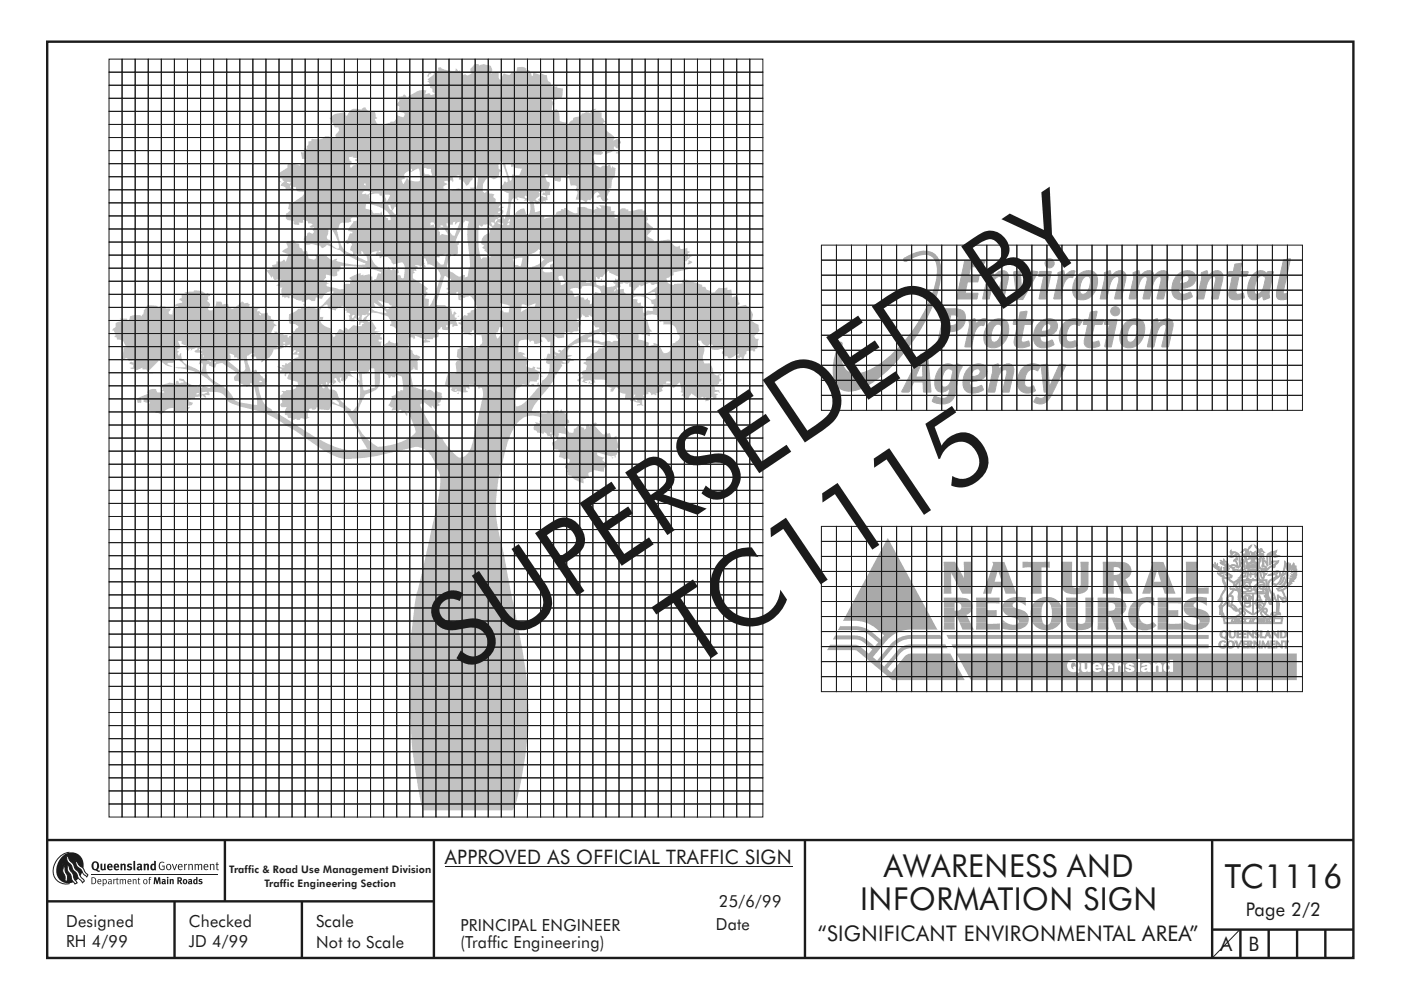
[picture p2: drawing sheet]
<svg xmlns="http://www.w3.org/2000/svg" width="297mm" height="210mm" viewBox="0 0 297 210" stroke-linecap="round" stroke-linejoin="round" font-family="sans-serif">
<defs><g id="words">
<g font-size="22.4" fill="#1f1a17">
<text x="97.9" y="142.9" transform="rotate(-34 97.9 142.9)">SUPERSEDED BY</text>
<text x="146.9" y="142.3" transform="rotate(-34 146.9 142.3)">TC1115</text>
</g>
<text font-size="7.1" fill="#1f1a17" x="259.7" y="188.5">TC1116</text>
<g font-size="6.7" fill="#1f1a17">
<text x="187.4" y="186">AWARENESS AND</text>
<text x="182.4" y="193.1">INFORMATION SIGN</text>
</g>
<text font-size="4.6" fill="#1f1a17" x="173.4" y="199.7">“SIGNIFICANT ENVIRONMENTAL AREA”</text>
<g font-size="4.2" fill="#1f1a17">
<text x="94.3" y="183.3">APPROVED AS OFFICIAL TRAFFIC SIGN</text>
<text x="258.7" y="201.9">A</text>
<text x="264.7" y="201.9">B</text>
</g>
<text font-size="4" fill="#1f1a17" x="264.2" y="194.3">Page 2/2</text>
<g font-size="3.5" fill="#1f1a17">
<text x="14" y="196.7">Designed</text>
<text x="40" y="196.7">Checked</text>
<text x="67" y="196.7">Scale</text>
<text x="97.6" y="197.5">PRINCIPAL ENGINEER</text>
<text x="151.8" y="197.3">Date</text>
<text x="152.4" y="192.4">25/6/99</text>
<text x="14" y="201">RH 4/99</text>
<text x="40" y="201">JD 4/99</text>
<text x="67" y="201">Not to Scale</text>
<text x="97.6" y="201.2">(Traffic Engineering)</text>
</g>
<g font-size="2.2" fill="#1f1a17">
<text x="48.6" y="185.2">Traffic &amp; Road Use Management Division</text>
<text x="56.1" y="188.1">Traffic Engineering Section</text>
</g>
</g></defs>
<path d="M25.4 67.6h1.5l.2 .4 .2 .1 .3-1 .9-.2h1.3l.1 .3 .2-.4 .3-.1v-.3a.88 .88 0 0 1 .5-1.1l.4-.5a3.7 3.7 0 0 1 2.5 .4l.3-.3 .9 .1v.2a.73 .73 0 0 0 .9 .2l.3 .2-.2 .4-.2 .1 .1 .5 .7 .1 .1-1.1 1.1-.4v-.3h-.6l-.1-.1 .5-.4 1.1-.2v-.2l-.7-.4 .1-.3h.4v-.8l1-.2-.4-.2 .3-.1 1.7-.2v-.2h.5l1.3 .3 .7 .5 .3-.2 .7 .4-.1 .2-.4 .1 .1 .7-.3 .1 .6 .7 .1 .4-.5 .4 .1 .6a.92 .92 0 0 0 1.3-.7l.4-1.1h1l.4 .7 .4-.2h.7a.97 .97 0 0 0 .7 .9 .97 .97 0 0 0 1.1-.4l1.1-1 .5 .4 .8-.2v.3l.4 .1-.2 .4 .1 .3h.4l.2-.3 .6 .4 .2-.3 .9 .3-.6 .2-.1 .5 .5-.1 .6 .5 1.2-.2v.6l.6 .2v.5l.7 .4-.1 .6 .7 .5-.6 .1-.6 1.4 1 .2-.3-.5 .6 .1 .1 .3 1.3 .4h.8v.4l.1 .2 .2-.4 .6-.1 .1-.8 .5-.1 .2-.4 .5-.4 .1-.2-.8-.5-1.1-.1-.2-.8 .1-1.3 1.3-.5 .6-.6 .6 .1 .1-.5 .5 .1 .4-.1 .5 .2 .1-.3 1.7 .5a11 11 0 0 0 3.7-3.6 1.98 1.98 0 0 0-2.5 1.5l-1.3-.3-.2 .8h-.7l-.8-.4-.9 .5-.4 .1v-.3l-1-.1-1.3-.6v-.4h-.3v.6l-.7-.3-.3 .3-.2-.3-.3 .1-.3-1.3 .3-.8h-.5v-.4l-.9-.1a1.18 1.18 0 0 0 1-1.1l-.1-.1h-.4a.65 .65 0 0 1-1-.1l-.1-.5h-.2v.3l-1.2-1.6 .7-.2v-.2l-.1-.2 .7-.2-.1-.4 .9-.1v-.7l1 .1 .5-.4h.2l.2 .5 .6-1.7-1.3-.5 .3-.4a.98 .98 0 0 0 .9-.7l-.3-.9 1.7-.5 .1 .6 .9 .2 .2 .9 .4 .1 .2 .6 .9-.1 .3 1.6 1.3 .3v-.1l.3-.2-.2-.7 1.8-.1v.3l.6-.1 .4 .5 1 .6 .3-.3 .6-.1-.3 .4 2.1 .6 2.3 .3 1.8-.1 .1-.2-2.1-.8-2.4-1.3-.9-.7-1.6-.6a1.16 1.16 0 0 0-1.3-.4 .86 .86 0 0 1-1.1 .4l-.2-.4-1-.1a1.95 1.95 0 0 0-1.6-.1h-.4l-.4-.4 .1-.5-.2-.1a.78 .78 0 0 1 .6-.9l.2-.6 .4-.1 .7 .3 .3-.4-.3-.5 .3-.5-.6 .1-.4-.2 .7-.4-.3-.3h-.6l-.1-.4-1.1-.4 .1 .6h-1l.1 .5a1.01 1.01 0 0 1-1.2-.5h.2a1 1 0 0 0-1.2-.5l-.5-.3-.1-.4 .1-.8 .8-.6-.4-.2 .1-1.2 .2-.1a1.36 1.36 0 0 0 1.4-.6l1-.6 .7-.8v-.4l-.6-.1a.81 .81 0 0 1-1.1-.4l-.1-.6-.6 .1v.2l.2 .1 .2 .2-1.9-.1-.1-.4-1-.3 .3-.5 .5-.4-.4-.3v-.3l-.9-.4a.52 .52 0 0 0 .3-.8l1.7-1.2-.1-.6a2.87 2.87 0 0 1 2.7 .3l.3-.6 .7 .2v-.7l.4-.3-1-.1-.2-1.4 .5 .1 .4-.9h.4l.1-.1-.2-.2a1.1 1.1 0 0 0 .4-1.2l.5-.1 .1-.4h1a1.98 1.98 0 0 0 2-.6l.9 .1 1.2 .3 .1-.2a.65 .65 0 0 1 .3-.9l.4-.5-.1-.7h-.8l-.1-.2-1-1.8 .3-.1 .3-.4a4.3 4.3 0 0 1 2.7-.6l.1 .6h.3l.3-.6a1.53 1.53 0 0 1 2-.8l.8 .2 .3-.4 .5-.1 .2 .4a2.56 2.56 0 0 0 1.8 .6l.1 1 .4 .2-.5 .3 .3 .7 .4 .4a3.6 3.6 0 0 0 2.6-.6l.8-.1 .6-.7-.1-.6 1.4 .5 .2-.5 .1-.3-.2-.2-1-.1 .1-1.2-.5-.2v-.3l.5-.8-.2-.3v-.5h.9l.3-.5 .6 .7 1.1-.7a3.8 3.8 0 0 1 3-.8l-.3 .8 .8-.2 .4 .4 .3-.1 .6-.2-.2-.2a.67 .67 0 0 1-.3-.9l-.5-.2v-.4h-.9v-.2l.8-.2-.2-.3-.3-.2 .3-.2-.3-.3 1.4-1v-.2l-.2-.2 1.2-.6-.1-.4a.54 .54 0 0 1 .7 .1l1.2 .4 1.3 .2h.5v-.5l.6 .6 .2-.3 .8 1.1 .4-.3 .5 .3 .8-.4-.2-.9 .7-1 .8-.1 .4 .1v.2a2.82 2.82 0 0 1 2.5 .1l.1 .4a.63 .63 0 0 1 0 .9l-.1 .3 .9-.3h.7l.1 1.3 .2 .3 .9-1.3 1.2 .3a1.28 1.28 0 0 1 1.4-.7l.1-.9 .4-.1a1.24 1.24 0 0 1 1.7 .8l.3-.2 .3 .2 .5 1.1h.2l.1-.7 1.4 .5 .3-.4 .4 .3 .7 .2 .1 .5a1.11 1.11 0 0 0 .7 1.1l.2 .6 1.3 .1v.3l1.1 .2-.1 1.9-2.3 .5 .7 .8-.4 .2-.2 1.2 1.1-.2 .5 1 .1 1.4 .6 .3 .8 .1 .2 .4 .6-.6 .5-.3 .2-.5 1.3-.3 .3-.2 .1-.4 .5-.1a1.17 1.17 0 0 1 1.4 0l.1-.6 1.1-.3-.5 .3a1.2 1.2 0 0 0 1.3 .4l.4 .1-.1 1.1 .3 .1 .5 .7-.5 .3 .7 .5v1l1.9 1.6-.4 .6 .9-.3h.4l.4 .8-.2 .2-.4-.1v1.1l-.5-.1-.2-.4-.3 .2 .1 .4 .5 .3-.2 .1-.8-.3 .2 .4-1.5 .6 .1-.7a.77 .77 0 0 0-.9 .2v.1h.3l-.2 .4-.3 .1-1.4-.1-.5 .4 .5 1.1 .3 .9 1 .4a1.19 1.19 0 0 1 1.6-.3l.4-.3 .3 .8 .3-.5 .1 .2 .6 .3-.2 1.9a1.52 1.52 0 0 0-.7 1.8l-.1 .6h-.6l.3 .6-.3 .2v.3a.83 .83 0 0 0-.2 1l.2 .2-.4 .3a.91 .91 0 0 1-1.3-.8l-.6 .1-.2-.1 .2-.3 .5-.3-.4-.4h-.3l-.7 .7-.6 1-.6-.1-.4 .6-.8-.6h-1.3l.2-.7a1.04 1.04 0 0 0-.2-1.4l.2-.8-.4-.2-.9 .1-.3-1.5-1.7-.3v.3a.51 .51 0 0 1-.2 .6 .51 .51 0 0 1-.7-.1h-.5l-.2-.7a1.09 1.09 0 0 1-1.3-.7l-.7 .1 .4 .9a.8 .8 0 0 0 .7 .7v.7l-.3 .8a.77 .77 0 0 1 1.1 .1l-.7 .4v.6l-.5 .1v1l-.4 .1 .1 .2-.2 .1-.3-.3-.2 .4-.7-.2-.3 .5-.4 .1-.3-.6h-.3l.3 2.3 1.1-.3 .1 .6 .4 .6h.4v.5l1.5-.2 .3-.3a1.35 1.35 0 0 0 .9-1l.8-.1 .1-.4 .4 .1 .2-.4h.5v.3l.7 .4 1.3 .5 .3-.2v-1.1h.5a2.74 2.74 0 0 1 2 .3l.6 .1v.3l1.2-.6h-.3v-.2l1.1 .4v-.3l-.6-.5 2.6 .3 .1 .9-.2 .1h1.1l-.3 .4 .1 .3 .5 .1 .3-.2 .4-.9 .5-.3 1.2 .2v.4l2.5-.4h.5v.3l.5-.1 .4 .8-.3 .1v.6l.4-.1 .2 .6-.2 .2-.1 .4 1.3 1v.3l-.6 .1-.1 .3h.5l-1 1.1 1 .7 .5 .5 3.2-.4 .6 .8a1.04 1.04 0 0 0 1.6 .5l.2 .7 1.5-.2v.7l.4 .1v.2l-.4 .1 .1 1 .1-.5 .8 .2-.5 .2-.8 .9-.6-.2v.4h.4l-.1 1.2 1 .1-3.4 .8v.6l-.7 .1-.2 .4-.6 .1a1.33 1.33 0 0 0 1.6 1.5v-.3l1.8-.1v-.7h.9l3.2 1.1 .1 .3 .6 .1 .3 .6 .8 .2v.3l.5 .1a1.19 1.19 0 0 0 1-.7l.3-.4 1.1 .1 .7-.1v.6l.9-.2 .1 1.8 .6-.3a.68 .68 0 0 1 .7 .8l.1 .4 .2 .2v.3l-.7 .3 .1 .3 1.9-.5 1.1 1.1a1.63 1.63 0 0 1 .2 2.1v.2l.6 .4 .8 .3 .2 1.2-1.1 1.3 .1 .2a.47 .47 0 0 0 .7 .4h.3l-.3 .3v1.3l-.2 .5-.4 .1v.4l-.4 .1-.2-.3-1.2 .2-.1 .7h-.3l-.2 1-.3 .2-.2-.7-.5 .3-.5-.4 .4-.2 .1-.3-2 1-.3-.1-.2-.4h-.6l-.6-.6 .1-.5h.4v-.3l-.8-.2-.4 .2a1.59 1.59 0 0 1-1.5-.3v-.4l.4-.2-.4-.3-.6 .2-.1 .4-.4-.2a1.41 1.41 0 0 1-1-1.2l-.8 .1 .6 1.3h.8l.1 .6-.2 .8a2.27 2.27 0 0 0 .2 2.1l1.1-.1 .4 .7 .2 .8a.92 .92 0 0 0 .4 .9 .92 .92 0 0 0 1 0h.4l-.1 .3-.3-.1v.8h.5l-.1 .5-.4 .1-.1 .4-.5 .4-.5-.2 .3 1.1 .8 .1 .1 .5h-.2v-.2l-.9 .1v.3l.8 .1-.4 .2v.6l-.4 .3-.4 .1 .3-.2-.6-.4-.1 .3-.5-.1v.6l-.7 .2 .2-.9-.5 .3-.1-.4-.9 .4-1.6-1.1-.6 1.1-.4-.1-1.2-.6 .5-.5-.6-.2 .2-.2v-.4l-.4-1.5-1.2 1.2-1-.6-1.2-.1-.2 .7h-.2l.2 .6-1.5 .6 .2 .1-.1 .3-.3-.1v-.2l-.7 .2-.3-.5-.4-.1v.4l-.4 .1-.5 1.1-.1-.2h-.2v1.3h.2v.2l-.8-.1-.6 .1 .1-.3 .6-.1v-.2l-1.5-.4h-.6v-.4h-1.1l.1-1.2-1.3-.3 .2-.3-.7-.7h-.2l-.6 .9h-.6v-.6l.4-.2-1-.2-.2-1.5-2.6-.1 .1 .5 .3 .1-1.2 .5v-.3l.5-.2-.5-.5-1.1 .2v.2l.4 .1-.1 .2-.9-.3 .3-.6h-.7a.4 .4 0 0 1-.4 .5l-.3-.1v-.2l1.4-.9-.5-.1 .2-.9 .7-.2 .2-1-.7-.5 .5-.2a1.04 1.04 0 0 1 .9-1.3l.1-.2v-.2a1.68 1.68 0 0 0 1.7-1.2l1-.1 .3-.1v-.3a8 8 0 0 0-6.9-.1l-.6 .5-.4 .7-.3 .9 .6-.1 .7 .2-1.1 .3-.2 .3h.2a.68 .68 0 0 1 1 .2h.5l-.1 .3h-.7l-.3 .4-1.6 .1v.3l.3 .1-1.4 2h-.2a7.1 7.1 0 0 1-2.4 3.9l-1.9 2.5-.7 1.5 3 .3 .4-.1-.2-.5h.3l.6 .7 .4-.3-.1-.2 1.3-.3 .2 .5 .3-.6h.2a.99 .99 0 0 0 1 .9l-.1 1.1 .5 .2 .2 .6-.7 .2-.1 .4 .6-.2v.1l-.8 .3 .1 .2 .9 1.1h.9v-.8a1.11 1.11 0 0 0 1-.8h.6v.1a.55 .55 0 0 0 .6 .5v.3a.74 .74 0 0 0 .5-.9l.6-.1 .1 .4 .9-.7 .3-.1 .4 .1-.5 .6 1.7 1.8h.3l.3-.5 .3 .1 .1 .3 .5-.2 .4 1.2 1.1-.6 .3 2.4-.3 .5 .5 .7h-.5a.39 .39 0 0 1-.3 .5l.1 .4-.3 .1v-.4l-.7 .1-3-.8v.5l.7 .4 .9 .2-.5 .4 .7 .6 .1 .8-.4 .5-.1 .7-2.5-.3v.3l-.6 .1-.2 .2 .2 1-.6-.1-.1 .3-.6 .1 .2 .9-1.1-.4a2.3 2.3 0 0 1-1.5-1.2l-.7-.2v-.5l-.4-.2v-.2l.3-.1-.1-.3-.3-.2a.39 .39 0 0 1-.2-.4 .39 .39 0 0 1 .3-.3l.2-.1-.2-.4 .5 .2 .2-.8-.4-.2-.8 .1-.3-.2-.8-.2 .2-.8-.1-.4-.3-.4-.9-.1-.3-1.1v-.4l.6-.2 .5-.3-.7-1h-.4v.7a.39 .39 0 0 1-.5-.5l-.5 .1-.3-.6-.4-.3-.2 .4-1.3-.3a.68 .68 0 0 0-.7-.6v-.5l.1-.6 .4-.2-.3-.3 1 .1v-.4l.4-.3v-.4a4.3 4.3 0 0 0-5.9 2.2 41.8 41.8 0 0 0-3 10.1 27.7 27.7 0 0 0 .6 15.2l2.9 14.6a88.6 88.6 0 0 1 2.5 25 88.7 88.7 0 0 1-2.6 15l-.7 1.2h-19l-.2-1.2a112.7 112.7 0 0 1-2.6-23.4 101.6 101.6 0 0 1 1.7-21.8l3-13.3a57 57 0 0 0 1.9-10.2l-.3-1.8-.7-1.4a5 5 0 0 0-4.2-4l-4.5 1.1a35.7 35.7 0 0 1-11.1 1.4 23.4 23.4 0 0 1-8.2-4.6l-2.1-1.5-1.9-1-1.4-1.1-2.4-1.2v-.2l-6.9-1.8-1.3-.7-.5-.8a2.9 2.9 0 0 0-3-1.3h-.7l.2 .5v.2l-.2 .1-.7-.1 .2 .6-.3-.1-.6-.5v.4h-1.4v.4l-.5 .1a.59 .59 0 0 0-.8 .4v.1l.5 .1 .1 .2 .2-.1a.66 .66 0 0 1-.8 .6l-.2 .1-.1 .2 .5 .1-.8 .9-.4 .1-2.3-.2v-.7a3.6 3.6 0 0 0-2.6 1.3h-.3l-.7-.2-.2-.3-1.5-.2v-.4a1.47 1.47 0 0 1 .4-1.3h-1.1l-.4-.2v-.6l-.6-.2 .1 1.1h-.7l-.2-.9 2.4-1.1 .1-.2h-.3a1.46 1.46 0 0 1 1.9-.7l.2 .6 1.5 .1v-.2l-.5-.1 .2-.3-.3-1 1.1-.4a2.13 2.13 0 0 1 1.9 .2l.1-.5 .4-.2 .2 .5 .8-.2 .1 .2 .1-.4-.9-.2v-.4l1 .1a3.8 3.8 0 0 0 3 1.5l.4-.5h.2l-.2 .7 .1 .1 .3 .1 .1-.4 .7 .1a.86 .86 0 0 0 1.2 0l.6 .2 .3-.6-.3-.1a12.3 12.3 0 0 0-8.1-3.5l-.2-.1h2.2v-.3l-1.2-1.1-.7-.5-.7 1h-1.2v.3l1.1 .5-1.1-.2-1.8-1.1-2.4 2.4-.3-.5h-.8v-.4l-1.4 .6-.1-.5a.94 .94 0 0 1-1.2 0l.7-.2 .1-.5-.9-.4 .4-.2 .4 .2 .3-.6-1.2 .2-.3-.7-.8 .3-.4-.1v-.3l.2-.1 .2-2 .6-.1-.7-1.3-1.3-.3v-.4l-.5-.1v-.2l.3-.2-.5-1h-.3l.3-.4 .4-.3v-.5a.89 .89 0 0 1 1.2-.7l.1-.2zM129.7 97l.4 .1-.4 .2zM94.3 58.5l1.4 .7-.1 .3-.7 .4 .1 1.1-.4 .3 .8 .3-.8 .5 2.1 .4 .1-.6h.3l.1 1.7 .6 .1-.1-.6a.81 .81 0 0 0 1-.2l.8-.1 .4 .2a4.1 4.1 0 0 1 1.2 2.5l-1.2 .4a.51 .51 0 0 1-.8 .5l.1 .5-.2 .1-.5-.2-.6 .7-.4 .2 .3 .7h-.6l.1 .3 .9 .4-.5 .4 .2 .8 1.3 .6 1 .2-.6-.6a.44 .44 0 0 0 .5-.5l.4 .1-.1 .8 1.7 .2 .2 1.5-.2 .4-.3 .1-.1 .5-.2 .1-.6-.1-.6 .2v-.4h-.9l-.2 .3-.4 .1-1.3-.1a.38 .38 0 0 1-.5 .5l-.1 1.5 .1 .2a.51 .51 0 0 1 .4 .6l-.5 .1-.2 .3 .1 2-.2 .4-1.7 .1-.6 2.2 .8 .6 .8 .1-.3 .2 .2 .3 .5 .3 .5 .1 .1-.2 .9 .1 .1 .2 1.2-.1 .1-.3h-.4v-.7l.8 .2-.2-.8 1.8 .2 .3 .7a.41 .41 0 0 1 .7-.2l.2 .8v.9l-2.2 9.9a3.9 3.9 0 0 1-2.2 3.1l-.7 .1-1.1-.9-1.8-2-.5-1a11.8 11.8 0 0 1-3.4-4.5l-1.4-2.9 .4-.2v.2l.3-.1 .1-.4 1.6 1.3v-.6l.9 .8 .3-.6 .8-.3-.4-.1-.2-.3 .5-.3a.76 .76 0 0 1 .5-.9 .57 .57 0 0 1-.2-.8l-1.1-.3 .3-.2-.6-.1-.2 .4-1.1-.6-.6 .2-.1-.4-.3 .1-.2 .1-2.2-.6-.5-2.5a.83 .83 0 0 1 .5-1.3l.2-.5 .2 .6 .6 .1v-1.7h-.1l.6-1.1-.9-.5-.1 .2-.6-.5-.1-.6-.8-.2 .1-2.4 .4-.2 .5 .2 .1 .3 .3-.3-.1-.5 2.2 .8-.4 .4v.3l1.5-.1v-.3l-.7-.1-.1-.2h1.4v-.3l1.1-.2 .2-1-.3-.4 .5-.4 .2-.3h.2l.1 .5 1.2 .1 .4-1.2 .7 .1-.3 .2 .2 .2 .5-.2 .6 .1-.5-1.4 .3-.1-.1-.3h-.4v-.6l.4-.2-.4-.5-.2 .1-.1 .5h-.2l-.2-1.2-.8-.3-.5-.4-2-.1zM52.4 75.5l.8-.5 .7-.1-.1 .3-.5 .1v.4h1l.3 .6h.7l.2 .1-.1 .5 .5-.3 .2-.4a2.19 2.19 0 0 0 1.9-2.1l1.8-.2 .4-.3-.2-.3 .2-.1 .3 .1v.4a1.19 1.19 0 0 1 1-.6l-.1 .5 .7-.2v1.2l.2-.1 .1-.3 .3 .1v.3l-.4 .2-.2 .4h1.2v.6l-.8 .2a.61 .61 0 0 1-.9 .4l.1 .4-.7 .4-.4-.1-.2 .4-.6-.1v.3l.6 .1-.6 .1-1.1-.1 1 .5-.1 .3-.5-.2 .1 .5 1 .2 .3 .2-.3 .2 .3 .3 .1 .1 .1-.6 .7-.1-.5 1.2 1.8 .5a.75 .75 0 0 1 .5 .8l-.5 .2 .1 .4-.4 .2-.9 .3-.7-.1a.85 .85 0 0 1-1 .2l-.1 .3h.3l-.1 .3a.69 .69 0 0 0-.5 .6 .69 .69 0 0 0 .3 .7l.1 .6-.4 .4 .1 .4a1.06 1.06 0 0 0 1.3 .1l-.4 .7v.7a.43 .43 0 0 0 .6 .4l.1 .6h.9v.5l.8-.4 .1 .3h.7l.1-.4 .6 .1a.83 .83 0 0 0 1.1-.1l.3-.1-.4-.1-.1-1.1h.4l.2-.2-.3-.3 .3-.2h.3a.65 .65 0 0 0 .9 0l.1-.4 .4 .3 .1 .3 1.3 .1a.78 .78 0 0 0 1.2-.7l.2-.6a4.4 4.4 0 0 1 3.7 2.6l1.7 2.7 .9 2.2 1.3 2a12.4 12.4 0 0 1-9.5-1.6l-8.5-5.2-2.2-1.3-.2-.3a5.1 5.1 0 0 1-2.5-3.8l-.2-.9a1.66 1.66 0 0 0 1.6-2.5l-.3-.1 .1 .7-.3 .1-.2-.4-.4-.2a1.01 1.01 0 0 0-.8-.7l-.2-.6-1.1 .5-.7-2.1zM80.6 79.1a.93 .93 0 0 1 1.3 .3l.4 .2 .2 .6 .6-.4 .1 .2 .6 .1 .1-.5 .3-.1 1 .4 .3 2.9h-.7v.3l-.8-.2a.9 .9 0 0 1-1 1.1 .67 .67 0 0 1-.1 .9l-.6 1.1 1 .5-.3 .6 1.2-.1v.4l.4-.1v-.3h.5v.2l-.2 .1v.2l1-.1v-.3h.6l1.7 4.5a10.8 10.8 0 0 1-7.4 3.2h-.7a8.2 8.2 0 0 1-4.3-5 8.8 8.8 0 0 1 1.7-6.1 4.2 4.2 0 0 0 2.9-2zM118.4 91.9h.3a1.06 1.06 0 0 1 1.5 1l-.4 .1-.1-.3h-.7l-.1 .4-.5-.1zM116.6 91.8l.5 .1-.4 .1zM85.9 87.6l.5 .1v.4l-.3 .1zM69.8 81.3l.7-.1-.2 .4h.3l.7-.5-.1-.3-.3-.1v-.4l.4-.1a1.07 1.07 0 0 0 .9 1l-.2-1.1h.4l-.2 .6 .6 .3 .1-.4 .4 .2 .4-1a2.65 2.65 0 0 1 2.7 3l-.1 .8a4.4 4.4 0 0 1-1.7 3.6h-.2l-.1-.4a9 9 0 0 1-2.5-2.5l-.1-.4a1.47 1.47 0 0 0-1.9-1.3l-.4-.8 .3-.1zM110.2 72.4l.4-.2 1.5-.1 .3 .5 .2-.3h.5l.2 .7 .7-.1 1.1-.5-.4-.9a1.36 1.36 0 0 1 1.5 1.1l.5-.1-.1 2.6h-.5l-.2 .8-.5 .1v.2l.2-.2 .2 .2v.8l.7 .3v.6a3.2 3.2 0 0 1-1.6 2.9 .67 .67 0 0 1-.7 .8v-.6l-.4 .5 .7 .4-2.1 2.3a3.9 3.9 0 0 1-3 2 9.7 9.7 0 0 1 .2-4 .83 .83 0 0 0 1.1-.6l1.6 .2-.1-.3 .2-.6 1.4 .1v-.4h.4l.2-1.2-.4-.1 .1-.2 .6-.1-1.3-.6 .1-.5-.5-.1a.72 .72 0 0 1-1.2 0l-.2-.1 .2-.9 .3-.1-.2-.1 .1-.6-.7-.3-.5-.4 .5-.1a1.09 1.09 0 0 0-1.4-.4 3.7 3.7 0 0 1 .3-2.4zM43.8 77.3l.4-.1 .1 .4 1.4 .4a1.07 1.07 0 0 1 1.7-.8l2.7 1.8 .2 .3-.4 .4a.68 .68 0 0 0 .1 1.2l.5-.1 .7 .7 1 .3 .1 .3 .7-.3v-.5l.9 .4 .6 2.8v1.4l-2.7-.4a3.8 3.8 0 0 1-2.2-.8 7.5 7.5 0 0 0-3.8-3.6 3.3 3.3 0 0 1-2-3.8zM70.6 84.9a.95 .95 0 0 1 1.2 .5l.1 .4-.2 .1-1.1-.7-.1-.1zM134.6 84.6l.4 .2 .1 .4-.3-.2zM134.4 83.8l.3-.1a.37 .37 0 0 1-.4 .5zM136.4 83.8h.2v.4l-.2-.2zM41.7 83.4h.5l-.1 .3-.4 .1zM42.8 83.2l1.1-.1v.1l-.8 .3h-.3zM97 83.4l.3-.1v.2h-.4zM96.5 82.7h.4l-.4 .2-.1-.1zM76.8 79.3a1.3 1.3 0 0 0 1.7-1.2h.9l.1 4.1-2.4 .7-.2-1zM68.1 81.6a.69 .69 0 0 1 .7 .8l-.5-.2v-.4h-.2zM112.8 81.5l.3-.1 .3 .4-.8-.1zM69.1 81l.3 .2v.3l-.2 .1zM124.9 81h.2l-.1 .4h-.3zM152.8 81.3h.5l-.4 .1zM141.3 80.9l.9 .1-.1 .3-.9 .1zM100.6 80.9l.3 .1v.2l-.4 .1zM55 80.7l.6 .2-.6 .2zM74.1 78.9l.6-.2 .7 .1 .6-.3 .3 2.2a3.3 3.3 0 0 1-2.2-1.8zM114.8 79.7l.4 .2h-.5zM122.7 79.4h.3l-.4 .4zM31.7 79.2a.61 .61 0 0 1 .8-.1zM55.6 79h.3l.1 .2-.5 .1zM37.8 72.3l.7 .1v.5l1 .5a.72 .72 0 0 0 .5 1l.2-.4 .4 .1-.2 .4 .4-.5 1.1-.2-.1 .4-.5 .2-.1 .2 1.7 .4a.49 .49 0 0 0-.3 .7l-.3 .2 .2 .4-.4 1h.5l.1-.3a1.33 1.33 0 0 1 0 1.8l-.2 .1-.5-.4-1.3-.7a2.63 2.63 0 0 1-2.3-2.9l-.2 .1-.2 .5-.3-.5 .2-.5h-.3v-.4l.6-.3zM48.7 75l.9 .3 .1 .6 .5-.1a.76 .76 0 0 0 1.1 .4l.4-.1 .2 1.1a1.02 1.02 0 0 1-.8 1.6l-2.7-2.2 .5-.1v-.3a.89 .89 0 0 0-.2-1.1zM113.8 77.9l1 .2-.1 .2-.9-.1zM45.4 76.8h.4l-.1 .3h-.3zM119.3 76.5l1.1 .2-.1 .2h-.7l-.3-.1zM44 76.2l.8 .2-.1 .4-.8-.3zM45.3 75.8h.2l-.1 .4zM43.1 75.4h.2l-.2 .4zM117.4 75.1l.5 .2-.1 .2h-.2zM63.1 74.6l.4 .1-.4 .4zM117.4 71.2l.7 .5a1.53 1.53 0 0 0 1.5-.1l.1-1.1 .7-.1 .9 .3a1.02 1.02 0 0 1 1-.4l.4-.1-.1-.8a.85 .85 0 0 0 .4-1.3l-.7 .2v-.7h.5a.92 .92 0 0 0 .7-1l.2 .4h.3v.3h.9l-.1-.5 1 .5-.2 1.3 .6 .8h.9l-.1 .4a19.6 19.6 0 0 0-8 4.6l-.6-.2v.4l.3 .1v.2l-1.1-.2-.2-1.3zM136.5 67.2l1.4-.5 1.4 .2a1.61 1.61 0 0 0 .7 1.4l.7-.1v.6a2.56 2.56 0 0 1 2.6 .8l.3 1.3 .4 .2a1.1 1.1 0 0 1-.8 1.5l-.6 .2a1.93 1.93 0 0 1-1.9 2.1l-.5-.8a1.82 1.82 0 0 0-1.7-1.3l.1 .4-1.1 .2 .1-.6-1.4-.6-.9-.1v-1.3l1.1 .2a1.25 1.25 0 0 1 1.3 .3v-.9l.6-.1-.6-.6-.5-1.8zM42.2 74l.7 .2v.1l-.1 .1-.6-.1zM59 73.2h.4l-.7 .6zM77.9 67.2l.9-.9 1.3 .2 2.2 .7 .7 1.4-.3 .2v.4a1.71 1.71 0 0 1 1.7 2v1.4a1.53 1.53 0 0 1-1.7-.1v-.3l-.3 .1v.2l-1.6 1 .1-1.1-.6 .1v-.4l.8-.2-.2-.5h-.4l.4-.3-.3-.2-1.2 .1v-.2v-.1l1.2-.3-1.2-.1 .1-.3 .3-.3-1-1.6h-.3l-.2 .2-.7-.2zM60 72.6h.4l.1 .2-.4 .1zM124.7 71.7l2.7-1.3 .3 .6 .6 .2 .3-.6 .6-.1a.8 .8 0 0 0 .9 .6h.5l.1 .3a.49 .49 0 0 0 .4 .5v.5a1.24 1.24 0 0 0-1.4 .2 1.29 1.29 0 0 0-1.6-.1l-.8 .1-.3-.3-2.4-.3zM105.9 69.4l.6-.1 .1 .2a.88 .88 0 0 1-.3 1.2l-.8 1.2-.3-.4v-1h.3zM131.2 71.4h.3v.3l-.2 .1zM68.4 65.1l1-.5 .2 .8 1.6 .4v-.3h.4l.1-.5 .6 .2 .1-.2a.67 .67 0 0 1 .9 .6l-.4 .2 .6 .2v.3l.5 .1 .3 .4-.4 .2 .3 1.1 1 .1-.1-.7 .5 .1 .1 .5h.5l-.1 .8 .3 .1 .1-.5h.4l.3 .2-.4 .1-.1 .4-1.8-.2-1 1-.7-.6-.3 .9-.9-.5-.6 .9-.4 .2 .2 .2-.5 .5-.6-1.4v-.6a2.53 2.53 0 0 1-2.3-1.8l.6 .2 .2-.8h-.8v-.7a1.1 1.1 0 0 1 .6-1.4zM94.6 69l.4 .1-.1 .3h-.3zM76.8 66.8l.6 .1 .4-.2 .1 .2-1 .8 .2 .3-.1 .1h-.3zM74.7 66.9l.3-.1 .2 .1-.4 .7-.2-.5zM75.7 67l.6 .1-.5 .5zM97.1 67.1l.3-.1-.4 .2zM54.9 66.4l.5 .4-.3 .1zM134.3 63.1a3.6 3.6 0 0 1 3.7 .8l.1 .5 .6 .2-.3 .9 .1 .3-.3 .2-1.1-.1-.2 .6h-.2a1 1 0 0 1-.4-1.3v-.3h-.4v-.7l-.6 .1-.2-.3 .1-.5-1-.1zM78.3 65.9l.2 .1v.4h-.3zM79.3 64.2l2.7 2a4.2 4.2 0 0 1-3.1-.6l-.1-.4 .9 .1zM106 64.4l2.1 .5-.3 1.4h-1a.52 .52 0 0 0-.8-.5zM110.6 64.6h.3l1.2 .3 1.4-.5-.1 .7-.8 .2a2.17 2.17 0 0 0-1.9 .8l-.3 .1zM80.1 63.8l2.3 .5 .2 .4 .5 .2-.5 .5-.6 .2zM88.1 56.2l.2 .1a.51 .51 0 0 1 .8 .4l.4-.4 .6-.2-.3-.4 .1-.6-.3 .2v-.4a.6 .6 0 0 1 .8 .5l.2 .8a2.8 2.8 0 0 1 2.8 2.5 32.5 32.5 0 0 1-2.2 6.1l-.3 .1v-1.4l-.8-.2 .6-1.2-.4-.3v-.2l.5-.3-3.3-2.3v-.9l.4-.2v-.2h-.2l.1-.3 .5 .1-.1-.6 .4-.1v-.3h-.5zM64.2 64.4l.4 .3-.2 .1zM53.4 64.6l.4-.2zM121 61.3l.7-.2h.9l.1 .2 .6-.1 .1-.3a1.96 1.96 0 0 1 1.7-.2 2.78 2.78 0 0 1 2.2 .9l.1 .6-1.3-.2-.7 2.5-.4 .1 .1-.8-.4-.2v-.4l-.8 .4-.2-.5h-.7v-.4l-1.2 .3-.2-.7a.6 .6 0 0 0-.7-.7zM137.2 62.5l.7-.4 .9-.2 .2 1.5-1 .2-1.1-.8zM131.4 60.2l.7-.1 .1-.2 .6 .3 .7-.1-.1 .6 .7 .2 .1 .3-.1 .4a.86 .86 0 0 1-.6 .9 .86 .86 0 0 1-1-.3l-.2-.2v-.7l-1.5 .2v-.5l.8-.1zM135.5 60.6l.2-.1 .2 .3 2-.8 .2 .4 .2 .1 .9-.3 .2 .2v.3a6 6 0 0 1-5 1.8v-.2a.7 .7 0 0 1 .4-1l.5-.4zM130.4 61.4l.2-.1-.2 .5h-.2zM69.1 58.3l.8 .1a1.69 1.69 0 0 0 1.6 0v-.8l.4-.1 .1-.3 .4-.1-.3-.7a22.7 22.7 0 0 1 8.7 1.4v.2l-.6-.1-.5 1.3-.3 .1-.1 .2h-.3v-.8a.49 .49 0 0 1-.7-.5l-1.2 .3v-.3l-.6 .3v-.6l-1.6 .6-.9 .5 .5 .5 .1 .2-.3 .2-.1 .4a.86 .86 0 0 0-1.3 .7h.2a1.33 1.33 0 0 1-1.6 .2l-2.3-.5a.44 .44 0 0 1 .1-.5 .44 .44 0 0 1 .5-.1l-.5-.1v-.5l-.7 .1 .1-.3a.83 .83 0 0 0 .4-1zM126.4 58.7l.4 .5h.3l.1-.5 .6 .1 .7-1 .7-.3v.3l2 .9-.4 .7-.4-.4v.7l-.4 .1 .1 .3 .4 .1-.1 .4-.7 .2a1.72 1.72 0 0 1-1.6-.2l-.4 .1-1.3-.3zM118.4 58.7l.8-.2 .7 1.5-.5 .4-.5 .1v-.5l-.4-.7zM125.5 59.9l.5 .1-.5 .1zM124.4 59.4a.64 .64 0 0 1 .8 .6h-.9zM127.4 59.1l.2 .3-.2 .2zM78.8 53.6l1.2-.3v.2a.51 .51 0 0 0-.3 .8l.7-.1 .1 .6 .3-.1a.55 .55 0 0 1 .8-.2 1.53 1.53 0 0 1 1.5 1.3l.3 .3 1.9-.5a3.3 3.3 0 0 1 .2 3.4h-.4l-.2-.6-.8 .1v-.4a.53 .53 0 0 0 .4-.6 .53 .53 0 0 0-.6-.5l-.1 .4-.5-.7h-.2l.1 .5-.1 .2-.4-.3v-.3l-.5-.1v.4a3.4 3.4 0 0 1-3.6-3.2zM98.6 46.8l.8 .2a14.8 14.8 0 0 0 .1 6.8l.1 2.9-.2 .1-.2 1.9-.7 .2 .1-.5-.5-.1a.91 .91 0 0 1-1.5 0l-.6-.5-.7-.3a1.5 1.5 0 0 1-.3-2l.7-1.6h.1a.36 .36 0 0 1 .4 .4l.9-.5-.1-1.8h.2l.1-.5-.2-.3-.6 .3 1.7-4.3 .3-.1zM115.8 56.1l1-.6 .5-.1-.1 .5-.6 .3v.2a.61 .61 0 0 0 .4 .9l.2 .3a2.05 2.05 0 0 1-2.1-.1l.1-.5zM89.8 56.2h.3l.2 .5-.3 .1zM112.1 54.2l1.7-.9 .4-.4 .4 .2-.2 .4v.6l.3 .2 .3 .5 .4 .2-1.4 1.1-2 .7zM108.7 54.9l2.1-.2-.5 1.8-1.4-.3zM92.4 54.5l.8 .1v-.4l1.4-.4-.5 2.3-.6 .1-.4-.4a1.41 1.41 0 0 1-.7-1.3zM146 55.2l.7 .3 .1 .1-.2 .2a.61 .61 0 0 1-.8 .2l.2-.4zM75.1 54.1a1.06 1.06 0 0 1 1.1-.2h.5l-.1-.6a.6 .6 0 0 1 .5 .6l.6 .3 .2 1.2-2.3-.9zM101.6 47.8h.2l.1 .3h.3a1.07 1.07 0 0 1 1.6-.3l.6 .4a1.19 1.19 0 0 0-.7 1.3 1.9 1.9 0 0 0-1.6 2.3l.6 .4-.5 .3 .6 .4-.1 .2 .5 .4a.95 .95 0 0 1 .7 1.2l-.2-.3-.4-.2v.4h-.9l-.3 .3a13.8 13.8 0 0 1-.7-6l.3-.4-.2-.3zM72.1 47.4l.7-.2a2.03 2.03 0 0 0 1.8-.3l-.3-.3a.98 .98 0 0 1 1.4-.3l.1 .4-1 .3 .1 .3-1 1.3-.1 .3 .9 .3v.2l-.4 .1-.6 1.4a.47 .47 0 0 0-.4 .4 .47 .47 0 0 0 .4 .5l.5-.2 .3 .1 .2 .3-.4 .5-.1 .6 .6 .3 .1 .5a3.4 3.4 0 0 1-3-3.1l-.5-2.1 .4-.1zM80.3 53.2l.4 .1-.5 .2zM69.6 48.6h.7l.9 1.5a4.7 4.7 0 0 1 .6 2.6h-.5l-1.8-1.4 .7 .1a.85 .85 0 0 0-.7-.6l-.2-.7 .3-.7zM95.4 47.7h.6v-.5l.5-.2v.7a1.23 1.23 0 0 1 1-.6l-1 2.9h-.2a2.05 2.05 0 0 1-1.2-1.8l.3-.2zM93.2 48.4l1.1 .2 .6 1.3-.5-.1a.74 .74 0 0 0-1.2 .2l.1-.9-.3-.1zM103.3 48.1l.5 .1-.5 .7zM91.3 47.3l.6-.2 .5 1h-.3l-.1-.4-.7 .2zM93.5 47.8l.5 .2-.3 .2-.3-.1zM94.6 47.4h.4l-.2 .8zM104.1 47.2a.56 .56 0 0 1 .7 .4l-.4 .4zM107.6 47.5l.4-.3v.5l-.3 .1zM105.5 47.1l1.2 .4-.1 .2-1.1-.3zM105 46.6l.3-.1 .2 .1-.6 .7zM107.9 46.6l.2-.1v.3l-.3 .3zM77.7 43.2l1.2 .2a5.1 5.1 0 0 1 3.8 2.5l.1 .8-.4 .1-.2-.5-.1-.1a.36 .36 0 0 1-.4-.1 .36 .36 0 0 1 0-.4l-.6-.1-.3-.7-.2 .3h-1.1a.58 .58 0 0 1-.6-.6l-1.4-.3zM105.5 46.4l.9-.3-.1 .3-.6 .1zM106 34.2h.5l1.1 3.8v.5l-.3 .3-.1-.3-.3 .1a1.81 1.81 0 0 1-.9 1.2l.3 .1v.5l1.5 .6a11.3 11.3 0 0 1-.9 5.4l-.1-.2a.59 .59 0 0 0-.7-.7l-.1-.2 .6 .1a.65 .65 0 0 0 .1-.8 .65 .65 0 0 0-.7-.3l.8-.2a.56 .56 0 0 0-.8 0h-.3l.1-.3 .7-.6-1.4-.4v-.2a.53 .53 0 0 0-.5-.8l.1-.4 .2-.1-1.2-.2a.43 .43 0 0 0-.3-.6 .43 .43 0 0 0-.5 .4l-.4-.1a2.7 2.7 0 0 1 .9-3.1l.9 .1a.98 .98 0 0 0 1.4-.5l.2-.9 .6-.1a1.1 1.1 0 0 1-.5-1.8zM130.3 46.1h.7l-.7 .2zM104.7 45.6a.9 .9 0 0 1 1.1 .3l-.3 .1-.8-.2zM108.7 42.2l.3-.3 .1 .3 .4-.1 .1 .3 .1 .1 .3-.2-.3-.1v-.4l1.4 .4 .3 .1-.4 .3h1.2l.2 .8a3.1 3.1 0 0 1-.3 2.1l-.6-.1-.3-1.2a2.23 2.23 0 0 0-2.1 1.6l-.2 .1-.8-.1 .1-1.2a4.8 4.8 0 0 1 .5-2.4zM125.7 45.3h.5l-.7 .4zM83.7 43.9h.3l.1 1.5a.71 .71 0 0 1-.9-.4 .71 .71 0 0 1 .4-.9zM105.5 45l.7-.2-.2 .4zM82.3 43.5h.4l.3 1-.1 .1-.3-.3zM78.3 41.3l1.2-.2h1v.3l.4 .1 .1 .3a1.28 1.28 0 0 1-.3 1.3l-.7-.2a1.33 1.33 0 0 1-1.7-1.6zM81.6 41.3h1.1l-.8 1.5zM114.2 40.7l1.4-.1-.1 .4-.4-.2-.1 .6h.5l.3 .4h-.6l-.1-.2h-.4v.4l-.6 .3 .1 .3-.6-.1v-.3l.4-.4 .4-.1 .1-.7h-.3zM111.3 41.6h.3l.2 .4-.6-.2zM76.9 40.8a2.02 2.02 0 0 1 2.1 0l-.2 .2-.4-.1-.2 .2-.5 .2-.1-.2-.8 .1zM94.2 38.5a1.11 1.11 0 0 1 1.1 .2l.1-.5 .5 .1 .1 .4 .1-.3-.1-.9 1.4-.3-.1 .9h.2a.6 .6 0 0 1 .8 .5l.5 .8a1.58 1.58 0 0 0 1-1l.3-.2 .2-.5 1-.1-.3 2.4-.3 .4-.1-.3 .1-.4-1.1 .1 .2 .3h-.7a.69 .69 0 0 0-1 .6 1.01 1.01 0 0 0-1.6-.6 1.79 1.79 0 0 1-1.8 .2l-.7-.3v-.4l.9-.5-.6-.3zM61.5 39.3h.4l-.2 .4-.2 .1zM77.2 38.9h.3v.4l-.3-.1zM60.9 38.6l.8 .2-.3 .2-.6-.2zM86 36.7l.7-.4 .2 .2h.4l1.5-.7 .2 .9 .1 1.6a3.2 3.2 0 0 1-2.5-.1l-.1-.3-.3-.1-.6 1.2h-.2l-.3-.8 .8-.3-.2-.5zM59.2 38.2l.5 .5-.3-.1zM107.1 34.7l1.2-.1v.8l.7-.1v.3l1.6 .2-.5 1.3h-1.5l-.1 1.1-.4 .2zM120.3 37l.4 .1 .1 .3-.5 .2zM89.8 35.7l.5-.1 .2 .2h.9l-.1 .5 .3 .8-.2 .2-.8-.3h-.5zM87.1 35.8h.3l-.2 .5zM74 33.4l.8-.2v.2l1.2 .2-.7 .2v.3l.5 .2a1.03 1.03 0 0 1-.9 .8l-.3 .4h-.3v-.4l.3-.7-.2-.3h-.3zM130.6 32.3l.6 .1-.6 .2zM90.9 15.4l.5 .1v.2l-.4 .1-.1 .5-.4-.1z" fill-rule="evenodd" fill="#c2c2c2"/>
<g fill="none" stroke="#1f1a17" stroke-width=".21">
<path d="M23.1 12.5h2.8v2.8h-2.8zM23.1 15.3h2.8v2.8h-2.8zM23.1 18.1h2.8v2.8h-2.8zM25.9 12.5h2.8v2.8h-2.8zM25.9 15.3h2.8v2.8h-2.8zM25.9 18.1h2.8v2.8h-2.8zM28.7 12.5h2.7v2.8h-2.7zM28.7 15.3h2.7v2.8h-2.7zM28.7 18.1h2.7v2.8h-2.7zM31.4 12.5h2.8v2.8h-2.8zM31.4 15.3h2.8v2.8h-2.8zM31.4 18.1h2.8v2.8h-2.8z"/>
<path d="M34.2 12.5h2.8v2.8h-2.8zM34.2 15.3h2.8v2.8h-2.8zM34.2 18.1h2.8v2.8h-2.8zM37 12.5h2.7v2.8h-2.7zM37 15.3h2.7v2.8h-2.7zM37 18.1h2.7v2.8h-2.7zM39.7 12.5h2.8v2.8h-2.8zM39.7 15.3h2.8v2.8h-2.8zM39.7 18.1h2.8v2.8h-2.8zM42.5 12.5h2.8v2.8h-2.8zM42.5 15.3h2.8v2.8h-2.8zM42.5 18.1h2.8v2.8h-2.8z"/>
<path d="M45.3 12.5h2.8v2.8h-2.8zM45.3 15.3h2.8v2.8h-2.8zM45.3 18.1h2.8v2.8h-2.8zM48.1 12.5h2.7v2.8h-2.7zM48.1 15.3h2.7v2.8h-2.7zM48.1 18.1h2.7v2.8h-2.7zM50.8 12.5h2.8v2.8h-2.8zM50.8 15.3h2.8v2.8h-2.8zM50.8 18.1h2.8v2.8h-2.8zM53.6 12.5h2.8v2.8h-2.8zM53.6 15.3h2.8v2.8h-2.8zM53.6 18.1h2.8v2.8h-2.8z"/>
<path d="M56.4 12.5h2.8v2.8h-2.8zM56.4 15.3h2.8v2.8h-2.8zM56.4 18.1h2.8v2.8h-2.8zM59.2 12.5h2.7v2.8h-2.7zM59.2 15.3h2.7v2.8h-2.7zM59.2 18.1h2.7v2.8h-2.7zM61.9 12.5h2.8v2.8h-2.8zM61.9 15.3h2.8v2.8h-2.8zM61.9 18.1h2.8v2.8h-2.8zM64.7 12.5h2.8v2.8h-2.8zM64.7 15.3h2.8v2.8h-2.8zM64.7 18.1h2.8v2.8h-2.8z"/>
<path d="M67.5 12.5h2.7v2.8h-2.7zM67.5 15.3h2.7v2.8h-2.7zM67.5 18.1h2.7v2.8h-2.7zM70.2 12.5h2.8v2.8h-2.8zM70.2 15.3h2.8v2.8h-2.8zM70.2 18.1h2.8v2.8h-2.8zM73 12.5h2.8v2.8h-2.8zM73 15.3h2.8v2.8h-2.8zM73 18.1h2.8v2.8h-2.8zM75.8 12.5h2.8v2.8h-2.8zM75.8 15.3h2.8v2.8h-2.8zM75.8 18.1h2.8v2.8h-2.8z"/>
<path d="M78.6 12.5h2.7v2.8h-2.7zM78.6 15.3h2.7v2.8h-2.7zM78.6 18.1h2.7v2.8h-2.7zM81.3 12.5h2.8v2.8h-2.8zM81.3 15.3h2.8v2.8h-2.8zM81.3 18.1h2.8v2.8h-2.8zM84.1 12.5h2.8v2.8h-2.8zM84.1 15.3h2.8v2.8h-2.8zM84.1 18.1h2.8v2.8h-2.8zM86.9 12.5h2.8v2.8h-2.8zM86.9 15.3h2.8v2.8h-2.8zM86.9 18.1h2.8v2.8h-2.8z"/>
<path d="M89.7 12.5h2.7v2.8h-2.7zM89.7 15.3h2.7v2.8h-2.7zM89.7 18.1h2.7v2.8h-2.7zM92.4 12.5h2.8v2.8h-2.8zM92.4 15.3h2.8v2.8h-2.8zM92.4 18.1h2.8v2.8h-2.8zM95.2 12.5h2.8v2.8h-2.8zM95.2 15.3h2.8v2.8h-2.8zM95.2 18.1h2.8v2.8h-2.8zM98 12.5h2.7v2.8h-2.7zM98 15.3h2.7v2.8h-2.7zM98 18.1h2.7v2.8h-2.7z"/>
<path d="M100.7 12.5h2.8v2.8h-2.8zM100.7 15.3h2.8v2.8h-2.8zM100.7 18.1h2.8v2.8h-2.8zM103.5 12.5h2.8v2.8h-2.8zM103.5 15.3h2.8v2.8h-2.8zM103.5 18.1h2.8v2.8h-2.8zM106.3 12.5h2.8v2.8h-2.8zM106.3 15.3h2.8v2.8h-2.8zM106.3 18.1h2.8v2.8h-2.8zM109.1 12.5h2.7v2.8h-2.7zM109.1 15.3h2.7v2.8h-2.7zM109.1 18.1h2.7v2.8h-2.7z"/>
<path d="M111.8 12.5h2.8v2.8h-2.8zM111.8 15.3h2.8v2.8h-2.8zM111.8 18.1h2.8v2.8h-2.8zM114.6 12.5h2.8v2.8h-2.8zM114.6 15.3h2.8v2.8h-2.8zM114.6 18.1h2.8v2.8h-2.8zM117.4 12.5h2.8v2.8h-2.8zM117.4 15.3h2.8v2.8h-2.8zM117.4 18.1h2.8v2.8h-2.8zM120.2 12.5h2.7v2.8h-2.7zM120.2 15.3h2.7v2.8h-2.7zM120.2 18.1h2.7v2.8h-2.7z"/>
<path d="M122.9 12.5h2.8v2.8h-2.8zM122.9 15.3h2.8v2.8h-2.8zM122.9 18.1h2.8v2.8h-2.8zM125.7 12.5h2.8v2.8h-2.8zM125.7 15.3h2.8v2.8h-2.8zM125.7 18.1h2.8v2.8h-2.8zM128.5 12.5h2.7v2.8h-2.7zM128.5 15.3h2.7v2.8h-2.7zM128.5 18.1h2.7v2.8h-2.7zM131.2 12.5h2.8v2.8h-2.8zM131.2 15.3h2.8v2.8h-2.8zM131.2 18.1h2.8v2.8h-2.8z"/>
<path d="M134 12.5h2.8v2.8h-2.8zM134 15.3h2.8v2.8h-2.8zM134 18.1h2.8v2.8h-2.8zM136.8 12.5h2.8v2.8h-2.8zM136.8 15.3h2.8v2.8h-2.8zM136.8 18.1h2.8v2.8h-2.8zM139.6 12.5h2.7v2.8h-2.7zM139.6 15.3h2.7v2.8h-2.7zM139.6 18.1h2.7v2.8h-2.7zM142.3 12.5h2.8v2.8h-2.8zM142.3 15.3h2.8v2.8h-2.8zM142.3 18.1h2.8v2.8h-2.8z"/>
<path d="M145.1 12.5h2.8v2.8h-2.8zM145.1 15.3h2.8v2.8h-2.8zM145.1 18.1h2.8v2.8h-2.8zM147.9 12.5h2.8v2.8h-2.8zM147.9 15.3h2.8v2.8h-2.8zM147.9 18.1h2.8v2.8h-2.8zM150.7 12.5h2.7v2.8h-2.7zM150.7 15.3h2.7v2.8h-2.7zM150.7 18.1h2.7v2.8h-2.7zM153.4 12.5h2.8v2.8h-2.8zM153.4 15.3h2.8v2.8h-2.8zM153.4 18.1h2.8v2.8h-2.8z"/>
<path d="M156.2 12.5h2.8v2.8h-2.8zM156.2 15.3h2.8v2.8h-2.8zM156.2 18.1h2.8v2.8h-2.8zM159 12.5h2.7v2.8h-2.7zM159 15.3h2.7v2.8h-2.7zM159 18.1h2.7v2.8h-2.7zM23.1 20.9h2.8v2.7h-2.8zM23.1 23.6h2.8v2.8h-2.8zM23.1 26.4h2.8v2.8h-2.8zM23.1 29.2h2.8v2.7h-2.8zM23.1 31.9h2.8v2.8h-2.8zM23.1 34.7h2.8v2.8h-2.8z"/>
<path d="M23.1 37.5h2.8v2.8h-2.8zM25.9 20.9h2.8v2.7h-2.8zM25.9 23.6h2.8v2.8h-2.8zM25.9 26.4h2.8v2.8h-2.8zM25.9 29.2h2.8v2.7h-2.8zM25.9 31.9h2.8v2.8h-2.8zM25.9 34.7h2.8v2.8h-2.8zM25.9 37.5h2.8v2.8h-2.8zM28.7 20.9h2.7v2.7h-2.7zM28.7 23.6h2.7v2.8h-2.7zM28.7 26.4h2.7v2.8h-2.7zM28.7 29.2h2.7v2.7h-2.7z"/>
<path d="M28.7 31.9h2.7v2.8h-2.7zM28.7 34.7h2.7v2.8h-2.7zM28.7 37.5h2.7v2.8h-2.7zM31.4 20.9h2.8v2.7h-2.8zM31.4 23.6h2.8v2.8h-2.8zM31.4 26.4h2.8v2.8h-2.8zM31.4 29.2h2.8v2.7h-2.8zM31.4 31.9h2.8v2.8h-2.8zM31.4 34.7h2.8v2.8h-2.8zM31.4 37.5h2.8v2.8h-2.8zM34.2 20.9h2.8v2.7h-2.8zM34.2 23.6h2.8v2.8h-2.8z"/>
<path d="M34.2 26.4h2.8v2.8h-2.8zM34.2 29.2h2.8v2.7h-2.8zM34.2 31.9h2.8v2.8h-2.8zM34.2 34.7h2.8v2.8h-2.8zM34.2 37.5h2.8v2.8h-2.8zM37 20.9h2.7v2.7h-2.7zM37 23.6h2.7v2.8h-2.7zM37 26.4h2.7v2.8h-2.7zM37 29.2h2.7v2.7h-2.7zM37 31.9h2.7v2.8h-2.7zM37 34.7h2.7v2.8h-2.7zM37 37.5h2.7v2.8h-2.7z"/>
<path d="M39.7 20.9h2.8v2.7h-2.8zM39.7 23.6h2.8v2.8h-2.8zM39.7 26.4h2.8v2.8h-2.8zM39.7 29.2h2.8v2.7h-2.8zM39.7 31.9h2.8v2.8h-2.8zM39.7 34.7h2.8v2.8h-2.8zM39.7 37.5h2.8v2.8h-2.8zM42.5 20.9h2.8v2.7h-2.8zM42.5 23.6h2.8v2.8h-2.8zM42.5 26.4h2.8v2.8h-2.8zM42.5 29.2h2.8v2.7h-2.8zM42.5 31.9h2.8v2.8h-2.8z"/>
<path d="M42.5 34.7h2.8v2.8h-2.8zM42.5 37.5h2.8v2.8h-2.8zM45.3 20.9h2.8v2.7h-2.8zM45.3 23.6h2.8v2.8h-2.8zM45.3 26.4h2.8v2.8h-2.8zM45.3 29.2h2.8v2.7h-2.8zM45.3 31.9h2.8v2.8h-2.8zM45.3 34.7h2.8v2.8h-2.8zM45.3 37.5h2.8v2.8h-2.8zM48.1 20.9h2.7v2.7h-2.7zM48.1 23.6h2.7v2.8h-2.7zM48.1 26.4h2.7v2.8h-2.7z"/>
<path d="M48.1 29.2h2.7v2.7h-2.7zM48.1 31.9h2.7v2.8h-2.7zM48.1 34.7h2.7v2.8h-2.7zM48.1 37.5h2.7v2.8h-2.7zM50.8 20.9h2.8v2.7h-2.8zM50.8 23.6h2.8v2.8h-2.8zM50.8 26.4h2.8v2.8h-2.8zM50.8 29.2h2.8v2.7h-2.8zM50.8 31.9h2.8v2.8h-2.8zM50.8 34.7h2.8v2.8h-2.8zM50.8 37.5h2.8v2.8h-2.8zM53.6 20.9h2.8v2.7h-2.8z"/>
<path d="M53.6 23.6h2.8v2.8h-2.8zM53.6 26.4h2.8v2.8h-2.8zM53.6 29.2h2.8v2.7h-2.8zM53.6 31.9h2.8v2.8h-2.8zM53.6 34.7h2.8v2.8h-2.8zM53.6 37.5h2.8v2.8h-2.8zM56.4 20.9h2.8v2.7h-2.8zM56.4 23.6h2.8v2.8h-2.8zM56.4 26.4h2.8v2.8h-2.8zM56.4 29.2h2.8v2.7h-2.8zM56.4 31.9h2.8v2.8h-2.8zM56.4 34.7h2.8v2.8h-2.8z"/>
<path d="M56.4 37.5h2.8v2.8h-2.8zM59.2 20.9h2.7v2.7h-2.7zM59.2 23.6h2.7v2.8h-2.7zM59.2 26.4h2.7v2.8h-2.7zM59.2 29.2h2.7v2.7h-2.7zM59.2 31.9h2.7v2.8h-2.7zM59.2 34.7h2.7v2.8h-2.7zM59.2 37.5h2.7v2.8h-2.7zM61.9 20.9h2.8v2.7h-2.8zM61.9 23.6h2.8v2.8h-2.8zM61.9 26.4h2.8v2.8h-2.8zM61.9 29.2h2.8v2.7h-2.8z"/>
<path d="M61.9 31.9h2.8v2.8h-2.8zM61.9 34.7h2.8v2.8h-2.8zM61.9 37.5h2.8v2.8h-2.8zM64.7 20.9h2.8v2.7h-2.8zM64.7 23.6h2.8v2.8h-2.8zM64.7 26.4h2.8v2.8h-2.8zM64.7 29.2h2.8v2.7h-2.8zM64.7 31.9h2.8v2.8h-2.8zM64.7 34.7h2.8v2.8h-2.8zM64.7 37.5h2.8v2.8h-2.8zM67.5 20.9h2.7v2.7h-2.7zM67.5 23.6h2.7v2.8h-2.7z"/>
<path d="M67.5 26.4h2.7v2.8h-2.7zM67.5 29.2h2.7v2.7h-2.7zM67.5 31.9h2.7v2.8h-2.7zM67.5 34.7h2.7v2.8h-2.7zM67.5 37.5h2.7v2.8h-2.7zM70.2 20.9h2.8v2.7h-2.8zM70.2 23.6h2.8v2.8h-2.8zM70.2 26.4h2.8v2.8h-2.8zM70.2 29.2h2.8v2.7h-2.8zM70.2 31.9h2.8v2.8h-2.8zM70.2 34.7h2.8v2.8h-2.8zM70.2 37.5h2.8v2.8h-2.8z"/>
<path d="M73 20.9h2.8v2.7h-2.8zM73 23.6h2.8v2.8h-2.8zM73 26.4h2.8v2.8h-2.8zM73 29.2h2.8v2.7h-2.8zM73 31.9h2.8v2.8h-2.8zM73 34.7h2.8v2.8h-2.8zM73 37.5h2.8v2.8h-2.8zM75.8 20.9h2.8v2.7h-2.8zM75.8 23.6h2.8v2.8h-2.8zM75.8 26.4h2.8v2.8h-2.8zM75.8 29.2h2.8v2.7h-2.8zM75.8 31.9h2.8v2.8h-2.8z"/>
<path d="M75.8 34.7h2.8v2.8h-2.8zM75.8 37.5h2.8v2.8h-2.8zM78.6 20.9h2.7v2.7h-2.7zM78.6 23.6h2.7v2.8h-2.7zM78.6 26.4h2.7v2.8h-2.7zM78.6 29.2h2.7v2.7h-2.7zM78.6 31.9h2.7v2.8h-2.7zM78.6 34.7h2.7v2.8h-2.7zM78.6 37.5h2.7v2.8h-2.7zM81.3 20.9h2.8v2.7h-2.8zM81.3 23.6h2.8v2.8h-2.8zM81.3 26.4h2.8v2.8h-2.8z"/>
<path d="M81.3 29.2h2.8v2.7h-2.8zM81.3 31.9h2.8v2.8h-2.8zM81.3 34.7h2.8v2.8h-2.8zM81.3 37.5h2.8v2.8h-2.8zM84.1 20.9h2.8v2.7h-2.8zM84.1 23.6h2.8v2.8h-2.8zM84.1 26.4h2.8v2.8h-2.8zM84.1 29.2h2.8v2.7h-2.8zM84.1 31.9h2.8v2.8h-2.8zM84.1 34.7h2.8v2.8h-2.8zM84.1 37.5h2.8v2.8h-2.8zM86.9 20.9h2.8v2.7h-2.8z"/>
<path d="M86.9 23.6h2.8v2.8h-2.8zM86.9 26.4h2.8v2.8h-2.8zM86.9 29.2h2.8v2.7h-2.8zM86.9 31.9h2.8v2.8h-2.8zM86.9 34.7h2.8v2.8h-2.8zM86.9 37.5h2.8v2.8h-2.8zM89.7 20.9h2.7v2.7h-2.7zM89.7 23.6h2.7v2.8h-2.7zM89.7 26.4h2.7v2.8h-2.7zM89.7 29.2h2.7v2.7h-2.7zM89.7 31.9h2.7v2.8h-2.7zM89.7 34.7h2.7v2.8h-2.7z"/>
<path d="M89.7 37.5h2.7v2.8h-2.7zM92.4 20.9h2.8v2.7h-2.8zM92.4 23.6h2.8v2.8h-2.8zM92.4 26.4h2.8v2.8h-2.8zM92.4 29.2h2.8v2.7h-2.8zM92.4 31.9h2.8v2.8h-2.8zM92.4 34.7h2.8v2.8h-2.8zM92.4 37.5h2.8v2.8h-2.8zM95.2 20.9h2.8v2.7h-2.8zM95.2 23.6h2.8v2.8h-2.8zM95.2 26.4h2.8v2.8h-2.8zM95.2 29.2h2.8v2.7h-2.8z"/>
<path d="M95.2 31.9h2.8v2.8h-2.8zM95.2 34.7h2.8v2.8h-2.8zM95.2 37.5h2.8v2.8h-2.8zM98 20.9h2.7v2.7h-2.7zM98 23.6h2.7v2.8h-2.7zM98 26.4h2.7v2.8h-2.7zM98 29.2h2.7v2.7h-2.7zM98 31.9h2.7v2.8h-2.7zM98 34.7h2.7v2.8h-2.7zM98 37.5h2.7v2.8h-2.7zM100.7 20.9h2.8v2.7h-2.8zM100.7 23.6h2.8v2.8h-2.8z"/>
<path d="M100.7 26.4h2.8v2.8h-2.8zM100.7 29.2h2.8v2.7h-2.8zM100.7 31.9h2.8v2.8h-2.8zM100.7 34.7h2.8v2.8h-2.8zM100.7 37.5h2.8v2.8h-2.8zM103.5 20.9h2.8v2.7h-2.8zM103.5 23.6h2.8v2.8h-2.8zM103.5 26.4h2.8v2.8h-2.8zM103.5 29.2h2.8v2.7h-2.8zM103.5 31.9h2.8v2.8h-2.8zM103.5 34.7h2.8v2.8h-2.8zM103.5 37.5h2.8v2.8h-2.8z"/>
<path d="M106.3 20.9h2.8v2.7h-2.8zM106.3 23.6h2.8v2.8h-2.8zM106.3 26.4h2.8v2.8h-2.8zM106.3 29.2h2.8v2.7h-2.8zM106.3 31.9h2.8v2.8h-2.8zM106.3 34.7h2.8v2.8h-2.8zM106.3 37.5h2.8v2.8h-2.8zM109.1 20.9h2.7v2.7h-2.7zM109.1 23.6h2.7v2.8h-2.7zM109.1 26.4h2.7v2.8h-2.7zM109.1 29.2h2.7v2.7h-2.7zM109.1 31.9h2.7v2.8h-2.7z"/>
<path d="M109.1 34.7h2.7v2.8h-2.7zM109.1 37.5h2.7v2.8h-2.7zM111.8 20.9h2.8v2.7h-2.8zM111.8 23.6h2.8v2.8h-2.8zM111.8 26.4h2.8v2.8h-2.8zM111.8 29.2h2.8v2.7h-2.8zM111.8 31.9h2.8v2.8h-2.8zM111.8 34.7h2.8v2.8h-2.8zM111.8 37.5h2.8v2.8h-2.8zM114.6 20.9h2.8v2.7h-2.8zM114.6 23.6h2.8v2.8h-2.8zM114.6 26.4h2.8v2.8h-2.8z"/>
<path d="M114.6 29.2h2.8v2.7h-2.8zM114.6 31.9h2.8v2.8h-2.8zM114.6 34.7h2.8v2.8h-2.8zM114.6 37.5h2.8v2.8h-2.8zM117.4 20.9h2.8v2.7h-2.8zM117.4 23.6h2.8v2.8h-2.8zM117.4 26.4h2.8v2.8h-2.8zM117.4 29.2h2.8v2.7h-2.8zM117.4 31.9h2.8v2.8h-2.8zM117.4 34.7h2.8v2.8h-2.8zM117.4 37.5h2.8v2.8h-2.8zM120.2 20.9h2.7v2.7h-2.7z"/>
<path d="M120.2 23.6h2.7v2.8h-2.7zM120.2 26.4h2.7v2.8h-2.7zM120.2 29.2h2.7v2.7h-2.7zM120.2 31.9h2.7v2.8h-2.7zM120.2 34.7h2.7v2.8h-2.7zM120.2 37.5h2.7v2.8h-2.7zM122.9 20.9h2.8v2.7h-2.8zM122.9 23.6h2.8v2.8h-2.8zM122.9 26.4h2.8v2.8h-2.8zM122.9 29.2h2.8v2.7h-2.8zM122.9 31.9h2.8v2.8h-2.8zM122.9 34.7h2.8v2.8h-2.8z"/>
<path d="M122.9 37.5h2.8v2.8h-2.8zM125.7 20.9h2.8v2.7h-2.8zM125.7 23.6h2.8v2.8h-2.8zM125.7 26.4h2.8v2.8h-2.8zM125.7 29.2h2.8v2.7h-2.8zM125.7 31.9h2.8v2.8h-2.8zM125.7 34.7h2.8v2.8h-2.8zM125.7 37.5h2.8v2.8h-2.8zM128.5 20.9h2.7v2.7h-2.7zM128.5 23.6h2.7v2.8h-2.7zM128.5 26.4h2.7v2.8h-2.7zM128.5 29.2h2.7v2.7h-2.7z"/>
<path d="M128.5 31.9h2.7v2.8h-2.7zM128.5 34.7h2.7v2.8h-2.7zM128.5 37.5h2.7v2.8h-2.7zM131.2 20.9h2.8v2.7h-2.8zM131.2 23.6h2.8v2.8h-2.8zM131.2 26.4h2.8v2.8h-2.8zM131.2 29.2h2.8v2.7h-2.8zM131.2 31.9h2.8v2.8h-2.8zM131.2 34.7h2.8v2.8h-2.8zM131.2 37.5h2.8v2.8h-2.8zM134 20.9h2.8v2.7h-2.8zM134 23.6h2.8v2.8h-2.8z"/>
<path d="M134 26.4h2.8v2.8h-2.8zM134 29.2h2.8v2.7h-2.8zM134 31.9h2.8v2.8h-2.8zM134 34.7h2.8v2.8h-2.8zM134 37.5h2.8v2.8h-2.8zM136.8 20.9h2.8v2.7h-2.8zM136.8 23.6h2.8v2.8h-2.8zM136.8 26.4h2.8v2.8h-2.8zM136.8 29.2h2.8v2.7h-2.8zM136.8 31.9h2.8v2.8h-2.8zM136.8 34.7h2.8v2.8h-2.8zM136.8 37.5h2.8v2.8h-2.8z"/>
<path d="M139.6 20.9h2.7v2.7h-2.7zM139.6 23.6h2.7v2.8h-2.7zM139.6 26.4h2.7v2.8h-2.7zM139.6 29.2h2.7v2.7h-2.7zM139.6 31.9h2.7v2.8h-2.7zM139.6 34.7h2.7v2.8h-2.7zM139.6 37.5h2.7v2.8h-2.7zM142.3 20.9h2.8v2.7h-2.8zM142.3 23.6h2.8v2.8h-2.8zM142.3 26.4h2.8v2.8h-2.8zM142.3 29.2h2.8v2.7h-2.8zM142.3 31.9h2.8v2.8h-2.8z"/>
<path d="M142.3 34.7h2.8v2.8h-2.8zM142.3 37.5h2.8v2.8h-2.8zM145.1 20.9h2.8v2.7h-2.8zM145.1 23.6h2.8v2.8h-2.8zM145.1 26.4h2.8v2.8h-2.8zM145.1 29.2h2.8v2.7h-2.8zM145.1 31.9h2.8v2.8h-2.8zM145.1 34.7h2.8v2.8h-2.8zM145.1 37.5h2.8v2.8h-2.8zM147.9 20.9h2.8v2.7h-2.8zM147.9 23.6h2.8v2.8h-2.8zM147.9 26.4h2.8v2.8h-2.8z"/>
<path d="M147.9 29.2h2.8v2.7h-2.8zM147.9 31.9h2.8v2.8h-2.8zM147.9 34.7h2.8v2.8h-2.8zM147.9 37.5h2.8v2.8h-2.8zM150.7 20.9h2.7v2.7h-2.7zM150.7 23.6h2.7v2.8h-2.7zM150.7 26.4h2.7v2.8h-2.7zM150.7 29.2h2.7v2.7h-2.7zM150.7 31.9h2.7v2.8h-2.7zM150.7 34.7h2.7v2.8h-2.7zM150.7 37.5h2.7v2.8h-2.7zM153.4 20.9h2.8v2.7h-2.8z"/>
<path d="M153.4 23.6h2.8v2.8h-2.8zM153.4 26.4h2.8v2.8h-2.8zM153.4 29.2h2.8v2.7h-2.8zM153.4 31.9h2.8v2.8h-2.8zM153.4 34.7h2.8v2.8h-2.8zM153.4 37.5h2.8v2.8h-2.8zM156.2 20.9h2.8v2.7h-2.8zM156.2 23.6h2.8v2.8h-2.8zM156.2 26.4h2.8v2.8h-2.8zM156.2 29.2h2.8v2.7h-2.8zM156.2 31.9h2.8v2.8h-2.8zM156.2 34.7h2.8v2.8h-2.8z"/>
<path d="M156.2 37.5h2.8v2.8h-2.8zM159 20.9h2.7v2.7h-2.7zM159 23.6h2.7v2.8h-2.7zM159 26.4h2.7v2.8h-2.7zM159 29.2h2.7v2.7h-2.7zM159 31.9h2.7v2.8h-2.7zM159 34.7h2.7v2.8h-2.7zM159 37.5h2.7v2.8h-2.7zM23.1 40.3h2.8v2.7h-2.8zM23.1 43h2.8v2.8h-2.8zM23.1 45.8h2.8v2.8h-2.8zM23.1 48.6h2.8v2.8h-2.8z"/>
<path d="M23.1 51.4h2.8v2.7h-2.8zM23.1 54.1h2.8v2.8h-2.8zM23.1 56.9h2.8v2.8h-2.8zM23.1 59.7h2.8v2.7h-2.8zM25.9 40.3h2.8v2.7h-2.8zM25.9 43h2.8v2.8h-2.8zM25.9 45.8h2.8v2.8h-2.8zM25.9 48.6h2.8v2.8h-2.8zM25.9 51.4h2.8v2.7h-2.8zM25.9 54.1h2.8v2.8h-2.8zM25.9 56.9h2.8v2.8h-2.8zM25.9 59.7h2.8v2.7h-2.8z"/>
<path d="M28.7 40.3h2.7v2.7h-2.7zM28.7 43h2.7v2.8h-2.7zM28.7 45.8h2.7v2.8h-2.7zM28.7 48.6h2.7v2.8h-2.7zM28.7 51.4h2.7v2.7h-2.7zM28.7 54.1h2.7v2.8h-2.7zM28.7 56.9h2.7v2.8h-2.7zM28.7 59.7h2.7v2.7h-2.7zM31.4 40.3h2.8v2.7h-2.8zM31.4 43h2.8v2.8h-2.8zM31.4 45.8h2.8v2.8h-2.8zM31.4 48.6h2.8v2.8h-2.8z"/>
<path d="M31.4 51.4h2.8v2.7h-2.8zM31.4 54.1h2.8v2.8h-2.8zM31.4 56.9h2.8v2.8h-2.8zM31.4 59.7h2.8v2.7h-2.8zM34.2 40.3h2.8v2.7h-2.8zM34.2 43h2.8v2.8h-2.8zM34.2 45.8h2.8v2.8h-2.8zM34.2 48.6h2.8v2.8h-2.8zM34.2 51.4h2.8v2.7h-2.8zM34.2 54.1h2.8v2.8h-2.8zM34.2 56.9h2.8v2.8h-2.8zM34.2 59.7h2.8v2.7h-2.8z"/>
<path d="M37 40.3h2.7v2.7h-2.7zM37 43h2.7v2.8h-2.7zM37 45.8h2.7v2.8h-2.7zM37 48.6h2.7v2.8h-2.7zM37 51.4h2.7v2.7h-2.7zM37 54.1h2.7v2.8h-2.7zM37 56.9h2.7v2.8h-2.7zM37 59.7h2.7v2.7h-2.7zM39.7 40.3h2.8v2.7h-2.8zM39.7 43h2.8v2.8h-2.8zM39.7 45.8h2.8v2.8h-2.8zM39.7 48.6h2.8v2.8h-2.8z"/>
<path d="M39.7 51.4h2.8v2.7h-2.8zM39.7 54.1h2.8v2.8h-2.8zM39.7 56.9h2.8v2.8h-2.8zM39.7 59.7h2.8v2.7h-2.8zM42.5 40.3h2.8v2.7h-2.8zM42.5 43h2.8v2.8h-2.8zM42.5 45.8h2.8v2.8h-2.8zM42.5 48.6h2.8v2.8h-2.8zM42.5 51.4h2.8v2.7h-2.8zM42.5 54.1h2.8v2.8h-2.8zM42.5 56.9h2.8v2.8h-2.8zM42.5 59.7h2.8v2.7h-2.8z"/>
<path d="M45.3 40.3h2.8v2.7h-2.8zM45.3 43h2.8v2.8h-2.8zM45.3 45.8h2.8v2.8h-2.8zM45.3 48.6h2.8v2.8h-2.8zM45.3 51.4h2.8v2.7h-2.8zM45.3 54.1h2.8v2.8h-2.8zM45.3 56.9h2.8v2.8h-2.8zM45.3 59.7h2.8v2.7h-2.8zM48.1 40.3h2.7v2.7h-2.7zM48.1 43h2.7v2.8h-2.7zM48.1 45.8h2.7v2.8h-2.7zM48.1 48.6h2.7v2.8h-2.7z"/>
<path d="M48.1 51.4h2.7v2.7h-2.7zM48.1 54.1h2.7v2.8h-2.7zM48.1 56.9h2.7v2.8h-2.7zM48.1 59.7h2.7v2.7h-2.7zM50.8 40.3h2.8v2.7h-2.8zM50.8 43h2.8v2.8h-2.8zM50.8 45.8h2.8v2.8h-2.8zM50.8 48.6h2.8v2.8h-2.8zM50.8 51.4h2.8v2.7h-2.8zM50.8 54.1h2.8v2.8h-2.8zM50.8 56.9h2.8v2.8h-2.8zM50.8 59.7h2.8v2.7h-2.8z"/>
<path d="M53.6 40.3h2.8v2.7h-2.8zM53.6 43h2.8v2.8h-2.8zM53.6 45.8h2.8v2.8h-2.8zM53.6 48.6h2.8v2.8h-2.8zM53.6 51.4h2.8v2.7h-2.8zM53.6 54.1h2.8v2.8h-2.8zM53.6 56.9h2.8v2.8h-2.8zM53.6 59.7h2.8v2.7h-2.8zM56.4 40.3h2.8v2.7h-2.8zM56.4 43h2.8v2.8h-2.8zM56.4 45.8h2.8v2.8h-2.8zM56.4 48.6h2.8v2.8h-2.8z"/>
<path d="M56.4 51.4h2.8v2.7h-2.8zM56.4 54.1h2.8v2.8h-2.8zM56.4 56.9h2.8v2.8h-2.8zM56.4 59.7h2.8v2.7h-2.8zM59.2 40.3h2.7v2.7h-2.7zM59.2 43h2.7v2.8h-2.7zM59.2 45.8h2.7v2.8h-2.7zM59.2 48.6h2.7v2.8h-2.7zM59.2 51.4h2.7v2.7h-2.7zM59.2 54.1h2.7v2.8h-2.7zM59.2 56.9h2.7v2.8h-2.7zM59.2 59.7h2.7v2.7h-2.7z"/>
<path d="M61.9 40.3h2.8v2.7h-2.8zM61.9 43h2.8v2.8h-2.8zM61.9 45.8h2.8v2.8h-2.8zM61.9 48.6h2.8v2.8h-2.8zM61.9 51.4h2.8v2.7h-2.8zM61.9 54.1h2.8v2.8h-2.8zM61.9 56.9h2.8v2.8h-2.8zM61.9 59.7h2.8v2.7h-2.8zM64.7 40.3h2.8v2.7h-2.8zM64.7 43h2.8v2.8h-2.8zM64.7 45.8h2.8v2.8h-2.8zM64.7 48.6h2.8v2.8h-2.8z"/>
<path d="M64.7 51.4h2.8v2.7h-2.8zM64.7 54.1h2.8v2.8h-2.8zM64.7 56.9h2.8v2.8h-2.8zM64.7 59.7h2.8v2.7h-2.8zM67.5 40.3h2.7v2.7h-2.7zM67.5 43h2.7v2.8h-2.7zM67.5 45.8h2.7v2.8h-2.7zM67.5 48.6h2.7v2.8h-2.7zM67.5 51.4h2.7v2.7h-2.7zM67.5 54.1h2.7v2.8h-2.7zM67.5 56.9h2.7v2.8h-2.7zM67.5 59.7h2.7v2.7h-2.7z"/>
<path d="M70.2 40.3h2.8v2.7h-2.8zM70.2 43h2.8v2.8h-2.8zM70.2 45.8h2.8v2.8h-2.8zM70.2 48.6h2.8v2.8h-2.8zM70.2 51.4h2.8v2.7h-2.8zM70.2 54.1h2.8v2.8h-2.8zM70.2 56.9h2.8v2.8h-2.8zM70.2 59.7h2.8v2.7h-2.8zM73 40.3h2.8v2.7h-2.8zM73 43h2.8v2.8h-2.8zM73 45.8h2.8v2.8h-2.8zM73 48.6h2.8v2.8h-2.8z"/>
<path d="M73 51.4h2.8v2.7h-2.8zM73 54.1h2.8v2.8h-2.8zM73 56.9h2.8v2.8h-2.8zM73 59.7h2.8v2.7h-2.8zM75.8 40.3h2.8v2.7h-2.8zM75.8 43h2.8v2.8h-2.8zM75.8 45.8h2.8v2.8h-2.8zM75.8 48.6h2.8v2.8h-2.8zM75.8 51.4h2.8v2.7h-2.8zM75.8 54.1h2.8v2.8h-2.8zM75.8 56.9h2.8v2.8h-2.8zM75.8 59.7h2.8v2.7h-2.8z"/>
<path d="M78.6 40.3h2.7v2.7h-2.7zM78.6 43h2.7v2.8h-2.7zM78.6 45.8h2.7v2.8h-2.7zM78.6 48.6h2.7v2.8h-2.7zM78.6 51.4h2.7v2.7h-2.7zM78.6 54.1h2.7v2.8h-2.7zM78.6 56.9h2.7v2.8h-2.7zM78.6 59.7h2.7v2.7h-2.7zM81.3 40.3h2.8v2.7h-2.8zM81.3 43h2.8v2.8h-2.8zM81.3 45.8h2.8v2.8h-2.8zM81.3 48.6h2.8v2.8h-2.8z"/>
<path d="M81.3 51.4h2.8v2.7h-2.8zM81.3 54.1h2.8v2.8h-2.8zM81.3 56.9h2.8v2.8h-2.8zM81.3 59.7h2.8v2.7h-2.8zM84.1 40.3h2.8v2.7h-2.8zM84.1 43h2.8v2.8h-2.8zM84.1 45.8h2.8v2.8h-2.8zM84.1 48.6h2.8v2.8h-2.8zM84.1 51.4h2.8v2.7h-2.8zM84.1 54.1h2.8v2.8h-2.8zM84.1 56.9h2.8v2.8h-2.8zM84.1 59.7h2.8v2.7h-2.8z"/>
<path d="M86.9 40.3h2.8v2.7h-2.8zM86.9 43h2.8v2.8h-2.8zM86.9 45.8h2.8v2.8h-2.8zM86.9 48.6h2.8v2.8h-2.8zM86.9 51.4h2.8v2.7h-2.8zM86.9 54.1h2.8v2.8h-2.8zM86.9 56.9h2.8v2.8h-2.8zM86.9 59.7h2.8v2.7h-2.8zM89.7 40.3h2.7v2.7h-2.7zM89.7 43h2.7v2.8h-2.7zM89.7 45.8h2.7v2.8h-2.7zM89.7 48.6h2.7v2.8h-2.7z"/>
<path d="M89.7 51.4h2.7v2.7h-2.7zM89.7 54.1h2.7v2.8h-2.7zM89.7 56.9h2.7v2.8h-2.7zM89.7 59.7h2.7v2.7h-2.7zM92.4 40.3h2.8v2.7h-2.8zM92.4 43h2.8v2.8h-2.8zM92.4 45.8h2.8v2.8h-2.8zM92.4 48.6h2.8v2.8h-2.8zM92.4 51.4h2.8v2.7h-2.8zM92.4 54.1h2.8v2.8h-2.8zM92.4 56.9h2.8v2.8h-2.8zM92.4 59.7h2.8v2.7h-2.8z"/>
<path d="M95.2 40.3h2.8v2.7h-2.8zM95.2 43h2.8v2.8h-2.8zM95.2 45.8h2.8v2.8h-2.8zM95.2 48.6h2.8v2.8h-2.8zM95.2 51.4h2.8v2.7h-2.8zM95.2 54.1h2.8v2.8h-2.8zM95.2 56.9h2.8v2.8h-2.8zM95.2 59.7h2.8v2.7h-2.8zM98 40.3h2.7v2.7h-2.7zM98 43h2.7v2.8h-2.7zM98 45.8h2.7v2.8h-2.7zM98 48.6h2.7v2.8h-2.7z"/>
<path d="M98 51.4h2.7v2.7h-2.7zM98 54.1h2.7v2.8h-2.7zM98 56.9h2.7v2.8h-2.7zM98 59.7h2.7v2.7h-2.7zM100.7 40.3h2.8v2.7h-2.8zM100.7 43h2.8v2.8h-2.8zM100.7 45.8h2.8v2.8h-2.8zM100.7 48.6h2.8v2.8h-2.8zM100.7 51.4h2.8v2.7h-2.8zM100.7 54.1h2.8v2.8h-2.8zM100.7 56.9h2.8v2.8h-2.8zM100.7 59.7h2.8v2.7h-2.8z"/>
<path d="M103.5 40.3h2.8v2.7h-2.8zM103.5 43h2.8v2.8h-2.8zM103.5 45.8h2.8v2.8h-2.8zM103.5 48.6h2.8v2.8h-2.8zM103.5 51.4h2.8v2.7h-2.8zM103.5 54.1h2.8v2.8h-2.8zM103.5 56.9h2.8v2.8h-2.8zM103.5 59.7h2.8v2.7h-2.8zM106.3 40.3h2.8v2.7h-2.8zM106.3 43h2.8v2.8h-2.8zM106.3 45.8h2.8v2.8h-2.8zM106.3 48.6h2.8v2.8h-2.8z"/>
<path d="M106.3 51.4h2.8v2.7h-2.8zM106.3 54.1h2.8v2.8h-2.8zM106.3 56.9h2.8v2.8h-2.8zM106.3 59.7h2.8v2.7h-2.8zM109.1 40.3h2.7v2.7h-2.7zM109.1 43h2.7v2.8h-2.7zM109.1 45.8h2.7v2.8h-2.7zM109.1 48.6h2.7v2.8h-2.7zM109.1 51.4h2.7v2.7h-2.7zM109.1 54.1h2.7v2.8h-2.7zM109.1 56.9h2.7v2.8h-2.7zM109.1 59.7h2.7v2.7h-2.7z"/>
<path d="M111.8 40.3h2.8v2.7h-2.8zM111.8 43h2.8v2.8h-2.8zM111.8 45.8h2.8v2.8h-2.8zM111.8 48.6h2.8v2.8h-2.8zM111.8 51.4h2.8v2.7h-2.8zM111.8 54.1h2.8v2.8h-2.8zM111.8 56.9h2.8v2.8h-2.8zM111.8 59.7h2.8v2.7h-2.8zM114.6 40.3h2.8v2.7h-2.8zM114.6 43h2.8v2.8h-2.8zM114.6 45.8h2.8v2.8h-2.8zM114.6 48.6h2.8v2.8h-2.8z"/>
<path d="M114.6 51.4h2.8v2.7h-2.8zM114.6 54.1h2.8v2.8h-2.8zM114.6 56.9h2.8v2.8h-2.8zM114.6 59.7h2.8v2.7h-2.8zM117.4 40.3h2.8v2.7h-2.8zM117.4 43h2.8v2.8h-2.8zM117.4 45.8h2.8v2.8h-2.8zM117.4 48.6h2.8v2.8h-2.8zM117.4 51.4h2.8v2.7h-2.8zM117.4 54.1h2.8v2.8h-2.8zM117.4 56.9h2.8v2.8h-2.8zM117.4 59.7h2.8v2.7h-2.8z"/>
<path d="M120.2 40.3h2.7v2.7h-2.7zM120.2 43h2.7v2.8h-2.7zM120.2 45.8h2.7v2.8h-2.7zM120.2 48.6h2.7v2.8h-2.7zM120.2 51.4h2.7v2.7h-2.7zM120.2 54.1h2.7v2.8h-2.7zM120.2 56.9h2.7v2.8h-2.7zM120.2 59.7h2.7v2.7h-2.7zM122.9 40.3h2.8v2.7h-2.8zM122.9 43h2.8v2.8h-2.8zM122.9 45.8h2.8v2.8h-2.8zM122.9 48.6h2.8v2.8h-2.8z"/>
<path d="M122.9 51.4h2.8v2.7h-2.8zM122.9 54.1h2.8v2.8h-2.8zM122.9 56.9h2.8v2.8h-2.8zM122.9 59.7h2.8v2.7h-2.8zM125.7 40.3h2.8v2.7h-2.8zM125.7 43h2.8v2.8h-2.8zM125.7 45.8h2.8v2.8h-2.8zM125.7 48.6h2.8v2.8h-2.8zM125.7 51.4h2.8v2.7h-2.8zM125.7 54.1h2.8v2.8h-2.8zM125.7 56.9h2.8v2.8h-2.8zM125.7 59.7h2.8v2.7h-2.8z"/>
<path d="M128.5 40.3h2.7v2.7h-2.7zM128.5 43h2.7v2.8h-2.7zM128.5 45.8h2.7v2.8h-2.7zM128.5 48.6h2.7v2.8h-2.7zM128.5 51.4h2.7v2.7h-2.7zM128.5 54.1h2.7v2.8h-2.7zM128.5 56.9h2.7v2.8h-2.7zM128.5 59.7h2.7v2.7h-2.7zM131.2 40.3h2.8v2.7h-2.8zM131.2 43h2.8v2.8h-2.8zM131.2 45.8h2.8v2.8h-2.8zM131.2 48.6h2.8v2.8h-2.8z"/>
<path d="M131.2 51.4h2.8v2.7h-2.8zM131.2 54.1h2.8v2.8h-2.8zM131.2 56.9h2.8v2.8h-2.8zM131.2 59.7h2.8v2.7h-2.8zM134 40.3h2.8v2.7h-2.8zM134 43h2.8v2.8h-2.8zM134 45.8h2.8v2.8h-2.8zM134 48.6h2.8v2.8h-2.8zM134 51.4h2.8v2.7h-2.8zM134 54.1h2.8v2.8h-2.8zM134 56.9h2.8v2.8h-2.8zM134 59.7h2.8v2.7h-2.8z"/>
<path d="M136.8 40.3h2.8v2.7h-2.8zM136.8 43h2.8v2.8h-2.8zM136.8 45.8h2.8v2.8h-2.8zM136.8 48.6h2.8v2.8h-2.8zM136.8 51.4h2.8v2.7h-2.8zM136.8 54.1h2.8v2.8h-2.8zM136.8 56.9h2.8v2.8h-2.8zM136.8 59.7h2.8v2.7h-2.8zM139.6 40.3h2.7v2.7h-2.7zM139.6 43h2.7v2.8h-2.7zM139.6 45.8h2.7v2.8h-2.7zM139.6 48.6h2.7v2.8h-2.7z"/>
<path d="M139.6 51.4h2.7v2.7h-2.7zM139.6 54.1h2.7v2.8h-2.7zM139.6 56.9h2.7v2.8h-2.7zM139.6 59.7h2.7v2.7h-2.7zM142.3 40.3h2.8v2.7h-2.8zM142.3 43h2.8v2.8h-2.8zM142.3 45.8h2.8v2.8h-2.8zM142.3 48.6h2.8v2.8h-2.8zM142.3 51.4h2.8v2.7h-2.8zM142.3 54.1h2.8v2.8h-2.8zM142.3 56.9h2.8v2.8h-2.8zM142.3 59.7h2.8v2.7h-2.8z"/>
<path d="M145.1 40.3h2.8v2.7h-2.8zM145.1 43h2.8v2.8h-2.8zM145.1 45.8h2.8v2.8h-2.8zM145.1 48.6h2.8v2.8h-2.8zM145.1 51.4h2.8v2.7h-2.8zM145.1 54.1h2.8v2.8h-2.8zM145.1 56.9h2.8v2.8h-2.8zM145.1 59.7h2.8v2.7h-2.8zM147.9 40.3h2.8v2.7h-2.8zM147.9 43h2.8v2.8h-2.8zM147.9 45.8h2.8v2.8h-2.8zM147.9 48.6h2.8v2.8h-2.8z"/>
<path d="M147.9 51.4h2.8v2.7h-2.8zM147.9 54.1h2.8v2.8h-2.8zM147.9 56.9h2.8v2.8h-2.8zM147.9 59.7h2.8v2.7h-2.8zM150.7 40.3h2.7v2.7h-2.7zM150.7 43h2.7v2.8h-2.7zM150.7 45.8h2.7v2.8h-2.7zM150.7 48.6h2.7v2.8h-2.7zM150.7 51.4h2.7v2.7h-2.7zM150.7 54.1h2.7v2.8h-2.7zM150.7 56.9h2.7v2.8h-2.7zM150.7 59.7h2.7v2.7h-2.7z"/>
<path d="M153.4 40.3h2.8v2.7h-2.8zM153.4 43h2.8v2.8h-2.8zM153.4 45.8h2.8v2.8h-2.8zM153.4 48.6h2.8v2.8h-2.8zM153.4 51.4h2.8v2.7h-2.8zM153.4 54.1h2.8v2.8h-2.8zM153.4 56.9h2.8v2.8h-2.8zM153.4 59.7h2.8v2.7h-2.8zM156.2 40.3h2.8v2.7h-2.8zM156.2 43h2.8v2.8h-2.8zM156.2 45.8h2.8v2.8h-2.8zM156.2 48.6h2.8v2.8h-2.8z"/>
<path d="M156.2 51.4h2.8v2.7h-2.8zM156.2 54.1h2.8v2.8h-2.8zM156.2 56.9h2.8v2.8h-2.8zM156.2 59.7h2.8v2.7h-2.8zM159 40.3h2.7v2.7h-2.7zM159 43h2.7v2.8h-2.7zM159 45.8h2.7v2.8h-2.7zM159 48.6h2.7v2.8h-2.7zM159 51.4h2.7v2.7h-2.7zM159 54.1h2.7v2.8h-2.7zM159 56.9h2.7v2.8h-2.7zM159 59.7h2.7v2.7h-2.7z"/>
<path d="M23.1 62.4h2.8v2.8h-2.8zM23.1 65.2h2.8v2.8h-2.8zM23.1 68h2.8v2.8h-2.8zM23.1 70.8h2.8v2.7h-2.8zM23.1 73.5h2.8v2.8h-2.8zM23.1 76.3h2.8v2.8h-2.8zM23.1 79.1h2.8v2.8h-2.8zM25.9 62.4h2.8v2.8h-2.8zM25.9 65.2h2.8v2.8h-2.8zM25.9 68h2.8v2.8h-2.8zM25.9 70.8h2.8v2.7h-2.8zM25.9 73.5h2.8v2.8h-2.8z"/>
<path d="M25.9 76.3h2.8v2.8h-2.8zM25.9 79.1h2.8v2.8h-2.8zM28.7 62.4h2.7v2.8h-2.7zM28.7 65.2h2.7v2.8h-2.7zM28.7 68h2.7v2.8h-2.7zM28.7 70.8h2.7v2.7h-2.7zM28.7 73.5h2.7v2.8h-2.7zM28.7 76.3h2.7v2.8h-2.7zM28.7 79.1h2.7v2.8h-2.7zM31.4 62.4h2.8v2.8h-2.8zM31.4 65.2h2.8v2.8h-2.8zM31.4 68h2.8v2.8h-2.8z"/>
<path d="M31.4 70.8h2.8v2.7h-2.8zM31.4 73.5h2.8v2.8h-2.8zM31.4 76.3h2.8v2.8h-2.8zM31.4 79.1h2.8v2.8h-2.8zM34.2 62.4h2.8v2.8h-2.8zM34.2 65.2h2.8v2.8h-2.8zM34.2 68h2.8v2.8h-2.8zM34.2 70.8h2.8v2.7h-2.8zM34.2 73.5h2.8v2.8h-2.8zM34.2 76.3h2.8v2.8h-2.8zM34.2 79.1h2.8v2.8h-2.8zM37 62.4h2.7v2.8h-2.7z"/>
<path d="M37 65.2h2.7v2.8h-2.7zM37 68h2.7v2.8h-2.7zM37 70.8h2.7v2.7h-2.7zM37 73.5h2.7v2.8h-2.7zM37 76.3h2.7v2.8h-2.7zM37 79.1h2.7v2.8h-2.7zM39.7 62.4h2.8v2.8h-2.8zM39.7 65.2h2.8v2.8h-2.8zM39.7 68h2.8v2.8h-2.8zM39.7 70.8h2.8v2.7h-2.8zM39.7 73.5h2.8v2.8h-2.8zM39.7 76.3h2.8v2.8h-2.8z"/>
<path d="M39.7 79.1h2.8v2.8h-2.8zM42.5 62.4h2.8v2.8h-2.8zM42.5 65.2h2.8v2.8h-2.8zM42.5 68h2.8v2.8h-2.8zM42.5 70.8h2.8v2.7h-2.8zM42.5 73.5h2.8v2.8h-2.8zM42.5 76.3h2.8v2.8h-2.8zM42.5 79.1h2.8v2.8h-2.8zM45.3 62.4h2.8v2.8h-2.8zM45.3 65.2h2.8v2.8h-2.8zM45.3 68h2.8v2.8h-2.8zM45.3 70.8h2.8v2.7h-2.8z"/>
<path d="M45.3 73.5h2.8v2.8h-2.8zM45.3 76.3h2.8v2.8h-2.8zM45.3 79.1h2.8v2.8h-2.8zM48.1 62.4h2.7v2.8h-2.7zM48.1 65.2h2.7v2.8h-2.7zM48.1 68h2.7v2.8h-2.7zM48.1 70.8h2.7v2.7h-2.7zM48.1 73.5h2.7v2.8h-2.7zM48.1 76.3h2.7v2.8h-2.7zM48.1 79.1h2.7v2.8h-2.7zM50.8 62.4h2.8v2.8h-2.8zM50.8 65.2h2.8v2.8h-2.8z"/>
<path d="M50.8 68h2.8v2.8h-2.8zM50.8 70.8h2.8v2.7h-2.8zM50.8 73.5h2.8v2.8h-2.8zM50.8 76.3h2.8v2.8h-2.8zM50.8 79.1h2.8v2.8h-2.8zM53.6 62.4h2.8v2.8h-2.8zM53.6 65.2h2.8v2.8h-2.8zM53.6 68h2.8v2.8h-2.8zM53.6 70.8h2.8v2.7h-2.8zM53.6 73.5h2.8v2.8h-2.8zM53.6 76.3h2.8v2.8h-2.8zM53.6 79.1h2.8v2.8h-2.8z"/>
<path d="M56.4 62.4h2.8v2.8h-2.8zM56.4 65.2h2.8v2.8h-2.8zM56.4 68h2.8v2.8h-2.8zM56.4 70.8h2.8v2.7h-2.8zM56.4 73.5h2.8v2.8h-2.8zM56.4 76.3h2.8v2.8h-2.8zM56.4 79.1h2.8v2.8h-2.8zM59.2 62.4h2.7v2.8h-2.7zM59.2 65.2h2.7v2.8h-2.7zM59.2 68h2.7v2.8h-2.7zM59.2 70.8h2.7v2.7h-2.7zM59.2 73.5h2.7v2.8h-2.7z"/>
<path d="M59.2 76.3h2.7v2.8h-2.7zM59.2 79.1h2.7v2.8h-2.7zM61.9 62.4h2.8v2.8h-2.8zM61.9 65.2h2.8v2.8h-2.8zM61.9 68h2.8v2.8h-2.8zM61.9 70.8h2.8v2.7h-2.8zM61.9 73.5h2.8v2.8h-2.8zM61.9 76.3h2.8v2.8h-2.8zM61.9 79.1h2.8v2.8h-2.8zM64.7 62.4h2.8v2.8h-2.8zM64.7 65.2h2.8v2.8h-2.8zM64.7 68h2.8v2.8h-2.8z"/>
<path d="M64.7 70.8h2.8v2.7h-2.8zM64.7 73.5h2.8v2.8h-2.8zM64.7 76.3h2.8v2.8h-2.8zM64.7 79.1h2.8v2.8h-2.8zM67.5 62.4h2.7v2.8h-2.7zM67.5 65.2h2.7v2.8h-2.7zM67.5 68h2.7v2.8h-2.7zM67.5 70.8h2.7v2.7h-2.7zM67.5 73.5h2.7v2.8h-2.7zM67.5 76.3h2.7v2.8h-2.7zM67.5 79.1h2.7v2.8h-2.7zM70.2 62.4h2.8v2.8h-2.8z"/>
<path d="M70.2 65.2h2.8v2.8h-2.8zM70.2 68h2.8v2.8h-2.8zM70.2 70.8h2.8v2.7h-2.8zM70.2 73.5h2.8v2.8h-2.8zM70.2 76.3h2.8v2.8h-2.8zM70.2 79.1h2.8v2.8h-2.8zM73 62.4h2.8v2.8h-2.8zM73 65.2h2.8v2.8h-2.8zM73 68h2.8v2.8h-2.8zM73 70.8h2.8v2.7h-2.8zM73 73.5h2.8v2.8h-2.8zM73 76.3h2.8v2.8h-2.8z"/>
<path d="M73 79.1h2.8v2.8h-2.8zM75.8 62.4h2.8v2.8h-2.8zM75.8 65.2h2.8v2.8h-2.8zM75.8 68h2.8v2.8h-2.8zM75.8 70.8h2.8v2.7h-2.8zM75.8 73.5h2.8v2.8h-2.8zM75.8 76.3h2.8v2.8h-2.8zM75.8 79.1h2.8v2.8h-2.8zM78.6 62.4h2.7v2.8h-2.7zM78.6 65.2h2.7v2.8h-2.7zM78.6 68h2.7v2.8h-2.7zM78.6 70.8h2.7v2.7h-2.7z"/>
<path d="M78.6 73.5h2.7v2.8h-2.7zM78.6 76.3h2.7v2.8h-2.7zM78.6 79.1h2.7v2.8h-2.7zM81.3 62.4h2.8v2.8h-2.8zM81.3 65.2h2.8v2.8h-2.8zM81.3 68h2.8v2.8h-2.8zM81.3 70.8h2.8v2.7h-2.8zM81.3 73.5h2.8v2.8h-2.8zM81.3 76.3h2.8v2.8h-2.8zM81.3 79.1h2.8v2.8h-2.8zM84.1 62.4h2.8v2.8h-2.8zM84.1 65.2h2.8v2.8h-2.8z"/>
<path d="M84.1 68h2.8v2.8h-2.8zM84.1 70.8h2.8v2.7h-2.8zM84.1 73.5h2.8v2.8h-2.8zM84.1 76.3h2.8v2.8h-2.8zM84.1 79.1h2.8v2.8h-2.8zM86.9 62.4h2.8v2.8h-2.8zM86.9 65.2h2.8v2.8h-2.8zM86.9 68h2.8v2.8h-2.8zM86.9 70.8h2.8v2.7h-2.8zM86.9 73.5h2.8v2.8h-2.8zM86.9 76.3h2.8v2.8h-2.8zM86.9 79.1h2.8v2.8h-2.8z"/>
<path d="M89.7 62.4h2.7v2.8h-2.7zM89.7 65.2h2.7v2.8h-2.7zM89.7 68h2.7v2.8h-2.7zM89.7 70.8h2.7v2.7h-2.7zM89.7 73.5h2.7v2.8h-2.7zM89.7 76.3h2.7v2.8h-2.7zM89.7 79.1h2.7v2.8h-2.7zM92.4 62.4h2.8v2.8h-2.8zM92.4 65.2h2.8v2.8h-2.8zM92.4 68h2.8v2.8h-2.8zM92.4 70.8h2.8v2.7h-2.8zM92.4 73.5h2.8v2.8h-2.8z"/>
<path d="M92.4 76.3h2.8v2.8h-2.8zM92.4 79.1h2.8v2.8h-2.8zM95.2 62.4h2.8v2.8h-2.8zM95.2 65.2h2.8v2.8h-2.8zM95.2 68h2.8v2.8h-2.8zM95.2 70.8h2.8v2.7h-2.8zM95.2 73.5h2.8v2.8h-2.8zM95.2 76.3h2.8v2.8h-2.8zM95.2 79.1h2.8v2.8h-2.8zM98 62.4h2.7v2.8h-2.7zM98 65.2h2.7v2.8h-2.7zM98 68h2.7v2.8h-2.7z"/>
<path d="M98 70.8h2.7v2.7h-2.7zM98 73.5h2.7v2.8h-2.7zM98 76.3h2.7v2.8h-2.7zM98 79.1h2.7v2.8h-2.7zM100.7 62.4h2.8v2.8h-2.8zM100.7 65.2h2.8v2.8h-2.8zM100.7 68h2.8v2.8h-2.8zM100.7 70.8h2.8v2.7h-2.8zM100.7 73.5h2.8v2.8h-2.8zM100.7 76.3h2.8v2.8h-2.8zM100.7 79.1h2.8v2.8h-2.8zM103.5 62.4h2.8v2.8h-2.8z"/>
<path d="M103.5 65.2h2.8v2.8h-2.8zM103.5 68h2.8v2.8h-2.8zM103.5 70.8h2.8v2.7h-2.8zM103.5 73.5h2.8v2.8h-2.8zM103.5 76.3h2.8v2.8h-2.8zM103.5 79.1h2.8v2.8h-2.8zM106.3 62.4h2.8v2.8h-2.8zM106.3 65.2h2.8v2.8h-2.8zM106.3 68h2.8v2.8h-2.8zM106.3 70.8h2.8v2.7h-2.8zM106.3 73.5h2.8v2.8h-2.8zM106.3 76.3h2.8v2.8h-2.8z"/>
<path d="M106.3 79.1h2.8v2.8h-2.8zM109.1 62.4h2.7v2.8h-2.7zM109.1 65.2h2.7v2.8h-2.7zM109.1 68h2.7v2.8h-2.7zM109.1 70.8h2.7v2.7h-2.7zM109.1 73.5h2.7v2.8h-2.7zM109.1 76.3h2.7v2.8h-2.7zM109.1 79.1h2.7v2.8h-2.7zM111.8 62.4h2.8v2.8h-2.8zM111.8 65.2h2.8v2.8h-2.8zM111.8 68h2.8v2.8h-2.8zM111.8 70.8h2.8v2.7h-2.8z"/>
<path d="M111.8 73.5h2.8v2.8h-2.8zM111.8 76.3h2.8v2.8h-2.8zM111.8 79.1h2.8v2.8h-2.8zM114.6 62.4h2.8v2.8h-2.8zM114.6 65.2h2.8v2.8h-2.8zM114.6 68h2.8v2.8h-2.8zM114.6 70.8h2.8v2.7h-2.8zM114.6 73.5h2.8v2.8h-2.8zM114.6 76.3h2.8v2.8h-2.8zM114.6 79.1h2.8v2.8h-2.8zM117.4 62.4h2.8v2.8h-2.8zM117.4 65.2h2.8v2.8h-2.8z"/>
<path d="M117.4 68h2.8v2.8h-2.8zM117.4 70.8h2.8v2.7h-2.8zM117.4 73.5h2.8v2.8h-2.8zM117.4 76.3h2.8v2.8h-2.8zM117.4 79.1h2.8v2.8h-2.8zM120.2 62.4h2.7v2.8h-2.7zM120.2 65.2h2.7v2.8h-2.7zM120.2 68h2.7v2.8h-2.7zM120.2 70.8h2.7v2.7h-2.7zM120.2 73.5h2.7v2.8h-2.7zM120.2 76.3h2.7v2.8h-2.7zM120.2 79.1h2.7v2.8h-2.7z"/>
<path d="M122.9 62.4h2.8v2.8h-2.8zM122.9 65.2h2.8v2.8h-2.8zM122.9 68h2.8v2.8h-2.8zM122.9 70.8h2.8v2.7h-2.8zM122.9 73.5h2.8v2.8h-2.8zM122.9 76.3h2.8v2.8h-2.8zM122.9 79.1h2.8v2.8h-2.8zM125.7 62.4h2.8v2.8h-2.8zM125.7 65.2h2.8v2.8h-2.8zM125.7 68h2.8v2.8h-2.8zM125.7 70.8h2.8v2.7h-2.8zM125.7 73.5h2.8v2.8h-2.8z"/>
<path d="M125.7 76.3h2.8v2.8h-2.8zM125.7 79.1h2.8v2.8h-2.8zM128.5 62.4h2.7v2.8h-2.7zM128.5 65.2h2.7v2.8h-2.7zM128.5 68h2.7v2.8h-2.7zM128.5 70.8h2.7v2.7h-2.7zM128.5 73.5h2.7v2.8h-2.7zM128.5 76.3h2.7v2.8h-2.7zM128.5 79.1h2.7v2.8h-2.7zM131.2 62.4h2.8v2.8h-2.8zM131.2 65.2h2.8v2.8h-2.8zM131.2 68h2.8v2.8h-2.8z"/>
<path d="M131.2 70.8h2.8v2.7h-2.8zM131.2 73.5h2.8v2.8h-2.8zM131.2 76.3h2.8v2.8h-2.8zM131.2 79.1h2.8v2.8h-2.8zM134 62.4h2.8v2.8h-2.8zM134 65.2h2.8v2.8h-2.8zM134 68h2.8v2.8h-2.8zM134 70.8h2.8v2.7h-2.8zM134 73.5h2.8v2.8h-2.8zM134 76.3h2.8v2.8h-2.8zM134 79.1h2.8v2.8h-2.8zM136.8 62.4h2.8v2.8h-2.8z"/>
<path d="M136.8 65.2h2.8v2.8h-2.8zM136.8 68h2.8v2.8h-2.8zM136.8 70.8h2.8v2.7h-2.8zM136.8 73.5h2.8v2.8h-2.8zM136.8 76.3h2.8v2.8h-2.8zM136.8 79.1h2.8v2.8h-2.8zM139.6 62.4h2.7v2.8h-2.7zM139.6 65.2h2.7v2.8h-2.7zM139.6 68h2.7v2.8h-2.7zM139.6 70.8h2.7v2.7h-2.7zM139.6 73.5h2.7v2.8h-2.7zM139.6 76.3h2.7v2.8h-2.7z"/>
<path d="M139.6 79.1h2.7v2.8h-2.7zM142.3 62.4h2.8v2.8h-2.8zM142.3 65.2h2.8v2.8h-2.8zM142.3 68h2.8v2.8h-2.8zM142.3 70.8h2.8v2.7h-2.8zM142.3 73.5h2.8v2.8h-2.8zM142.3 76.3h2.8v2.8h-2.8zM142.3 79.1h2.8v2.8h-2.8zM145.1 62.4h2.8v2.8h-2.8zM145.1 65.2h2.8v2.8h-2.8zM145.1 68h2.8v2.8h-2.8zM145.1 70.8h2.8v2.7h-2.8z"/>
<path d="M145.1 73.5h2.8v2.8h-2.8zM145.1 76.3h2.8v2.8h-2.8zM145.1 79.1h2.8v2.8h-2.8zM147.9 62.4h2.8v2.8h-2.8zM147.9 65.2h2.8v2.8h-2.8zM147.9 68h2.8v2.8h-2.8zM147.9 70.8h2.8v2.7h-2.8zM147.9 73.5h2.8v2.8h-2.8zM147.9 76.3h2.8v2.8h-2.8zM147.9 79.1h2.8v2.8h-2.8zM150.7 62.4h2.7v2.8h-2.7zM150.7 65.2h2.7v2.8h-2.7z"/>
<path d="M150.7 68h2.7v2.8h-2.7zM150.7 70.8h2.7v2.7h-2.7zM150.7 73.5h2.7v2.8h-2.7zM150.7 76.3h2.7v2.8h-2.7zM150.7 79.1h2.7v2.8h-2.7zM153.4 62.4h2.8v2.8h-2.8zM153.4 65.2h2.8v2.8h-2.8zM153.4 68h2.8v2.8h-2.8zM153.4 70.8h2.8v2.7h-2.8zM153.4 73.5h2.8v2.8h-2.8zM153.4 76.3h2.8v2.8h-2.8zM153.4 79.1h2.8v2.8h-2.8z"/>
<path d="M156.2 62.4h2.8v2.8h-2.8zM156.2 65.2h2.8v2.8h-2.8zM156.2 68h2.8v2.8h-2.8zM156.2 70.8h2.8v2.7h-2.8zM156.2 73.5h2.8v2.8h-2.8zM156.2 76.3h2.8v2.8h-2.8zM156.2 79.1h2.8v2.8h-2.8zM159 62.4h2.7v2.8h-2.7zM159 65.2h2.7v2.8h-2.7zM159 68h2.7v2.8h-2.7zM159 70.8h2.7v2.7h-2.7zM159 73.5h2.7v2.8h-2.7z"/>
<path d="M159 76.3h2.7v2.8h-2.7zM159 79.1h2.7v2.8h-2.7zM23.1 81.9h2.8v2.7h-2.8zM23.1 84.6h2.8v2.8h-2.8zM23.1 87.4h2.8v2.8h-2.8zM23.1 90.2h2.8v2.7h-2.8zM23.1 92.9h2.8v2.8h-2.8zM23.1 95.7h2.8v2.8h-2.8zM23.1 98.5h2.8v2.8h-2.8zM25.9 81.9h2.8v2.7h-2.8zM25.9 84.6h2.8v2.8h-2.8zM25.9 87.4h2.8v2.8h-2.8z"/>
<path d="M25.9 90.2h2.8v2.7h-2.8zM25.9 92.9h2.8v2.8h-2.8zM25.9 95.7h2.8v2.8h-2.8zM25.9 98.5h2.8v2.8h-2.8zM28.7 81.9h2.7v2.7h-2.7zM28.7 84.6h2.7v2.8h-2.7zM28.7 87.4h2.7v2.8h-2.7zM28.7 90.2h2.7v2.7h-2.7zM28.7 92.9h2.7v2.8h-2.7zM28.7 95.7h2.7v2.8h-2.7zM28.7 98.5h2.7v2.8h-2.7zM31.4 81.9h2.8v2.7h-2.8z"/>
<path d="M31.4 84.6h2.8v2.8h-2.8zM31.4 87.4h2.8v2.8h-2.8zM31.4 90.2h2.8v2.7h-2.8zM31.4 92.9h2.8v2.8h-2.8zM31.4 95.7h2.8v2.8h-2.8zM31.4 98.5h2.8v2.8h-2.8zM34.2 81.9h2.8v2.7h-2.8zM34.2 84.6h2.8v2.8h-2.8zM34.2 87.4h2.8v2.8h-2.8zM34.2 90.2h2.8v2.7h-2.8zM34.2 92.9h2.8v2.8h-2.8zM34.2 95.7h2.8v2.8h-2.8z"/>
<path d="M34.2 98.5h2.8v2.8h-2.8zM37 81.9h2.7v2.7h-2.7zM37 84.6h2.7v2.8h-2.7zM37 87.4h2.7v2.8h-2.7zM37 90.2h2.7v2.7h-2.7zM37 92.9h2.7v2.8h-2.7zM37 95.7h2.7v2.8h-2.7zM37 98.5h2.7v2.8h-2.7zM39.7 81.9h2.8v2.7h-2.8zM39.7 84.6h2.8v2.8h-2.8zM39.7 87.4h2.8v2.8h-2.8zM39.7 90.2h2.8v2.7h-2.8z"/>
<path d="M39.7 92.9h2.8v2.8h-2.8zM39.7 95.7h2.8v2.8h-2.8zM39.7 98.5h2.8v2.8h-2.8zM42.5 81.9h2.8v2.7h-2.8zM42.5 84.6h2.8v2.8h-2.8zM42.5 87.4h2.8v2.8h-2.8zM42.5 90.2h2.8v2.7h-2.8zM42.5 92.9h2.8v2.8h-2.8zM42.5 95.7h2.8v2.8h-2.8zM42.5 98.5h2.8v2.8h-2.8zM45.3 81.9h2.8v2.7h-2.8zM45.3 84.6h2.8v2.8h-2.8z"/>
<path d="M45.3 87.4h2.8v2.8h-2.8zM45.3 90.2h2.8v2.7h-2.8zM45.3 92.9h2.8v2.8h-2.8zM45.3 95.7h2.8v2.8h-2.8zM45.3 98.5h2.8v2.8h-2.8zM48.1 81.9h2.7v2.7h-2.7zM48.1 84.6h2.7v2.8h-2.7zM48.1 87.4h2.7v2.8h-2.7zM48.1 90.2h2.7v2.7h-2.7zM48.1 92.9h2.7v2.8h-2.7zM48.1 95.7h2.7v2.8h-2.7zM48.1 98.5h2.7v2.8h-2.7z"/>
<path d="M50.8 81.9h2.8v2.7h-2.8zM50.8 84.6h2.8v2.8h-2.8zM50.8 87.4h2.8v2.8h-2.8zM50.8 90.2h2.8v2.7h-2.8zM50.8 92.9h2.8v2.8h-2.8zM50.8 95.7h2.8v2.8h-2.8zM50.8 98.5h2.8v2.8h-2.8zM53.6 81.9h2.8v2.7h-2.8zM53.6 84.6h2.8v2.8h-2.8zM53.6 87.4h2.8v2.8h-2.8zM53.6 90.2h2.8v2.7h-2.8zM53.6 92.9h2.8v2.8h-2.8z"/>
<path d="M53.6 95.7h2.8v2.8h-2.8zM53.6 98.5h2.8v2.8h-2.8zM56.4 81.9h2.8v2.7h-2.8zM56.4 84.6h2.8v2.8h-2.8zM56.4 87.4h2.8v2.8h-2.8zM56.4 90.2h2.8v2.7h-2.8zM56.4 92.9h2.8v2.8h-2.8zM56.4 95.7h2.8v2.8h-2.8zM56.4 98.5h2.8v2.8h-2.8zM59.2 81.9h2.7v2.7h-2.7zM59.2 84.6h2.7v2.8h-2.7zM59.2 87.4h2.7v2.8h-2.7z"/>
<path d="M59.2 90.2h2.7v2.7h-2.7zM59.2 92.9h2.7v2.8h-2.7zM59.2 95.7h2.7v2.8h-2.7zM59.2 98.5h2.7v2.8h-2.7zM61.9 81.9h2.8v2.7h-2.8zM61.9 84.6h2.8v2.8h-2.8zM61.9 87.4h2.8v2.8h-2.8zM61.9 90.2h2.8v2.7h-2.8zM61.9 92.9h2.8v2.8h-2.8zM61.9 95.7h2.8v2.8h-2.8zM61.9 98.5h2.8v2.8h-2.8zM64.7 81.9h2.8v2.7h-2.8z"/>
<path d="M64.7 84.6h2.8v2.8h-2.8zM64.7 87.4h2.8v2.8h-2.8zM64.7 90.2h2.8v2.7h-2.8zM64.7 92.9h2.8v2.8h-2.8zM64.7 95.7h2.8v2.8h-2.8zM64.7 98.5h2.8v2.8h-2.8zM67.5 81.9h2.7v2.7h-2.7zM67.5 84.6h2.7v2.8h-2.7zM67.5 87.4h2.7v2.8h-2.7zM67.5 90.2h2.7v2.7h-2.7zM67.5 92.9h2.7v2.8h-2.7zM67.5 95.7h2.7v2.8h-2.7z"/>
<path d="M67.5 98.5h2.7v2.8h-2.7zM70.2 81.9h2.8v2.7h-2.8zM70.2 84.6h2.8v2.8h-2.8zM70.2 87.4h2.8v2.8h-2.8zM70.2 90.2h2.8v2.7h-2.8zM70.2 92.9h2.8v2.8h-2.8zM70.2 95.7h2.8v2.8h-2.8zM70.2 98.5h2.8v2.8h-2.8zM73 81.9h2.8v2.7h-2.8zM73 84.6h2.8v2.8h-2.8zM73 87.4h2.8v2.8h-2.8zM73 90.2h2.8v2.7h-2.8z"/>
<path d="M73 92.9h2.8v2.8h-2.8zM73 95.7h2.8v2.8h-2.8zM73 98.5h2.8v2.8h-2.8zM75.8 81.9h2.8v2.7h-2.8zM75.8 84.6h2.8v2.8h-2.8zM75.8 87.4h2.8v2.8h-2.8zM75.8 90.2h2.8v2.7h-2.8zM75.8 92.9h2.8v2.8h-2.8zM75.8 95.7h2.8v2.8h-2.8zM75.8 98.5h2.8v2.8h-2.8zM78.6 81.9h2.7v2.7h-2.7zM78.6 84.6h2.7v2.8h-2.7z"/>
<path d="M78.6 87.4h2.7v2.8h-2.7zM78.6 90.2h2.7v2.7h-2.7zM78.6 92.9h2.7v2.8h-2.7zM78.6 95.7h2.7v2.8h-2.7zM78.6 98.5h2.7v2.8h-2.7zM81.3 81.9h2.8v2.7h-2.8zM81.3 84.6h2.8v2.8h-2.8zM81.3 87.4h2.8v2.8h-2.8zM81.3 90.2h2.8v2.7h-2.8zM81.3 92.9h2.8v2.8h-2.8zM81.3 95.7h2.8v2.8h-2.8zM81.3 98.5h2.8v2.8h-2.8z"/>
<path d="M84.1 81.9h2.8v2.7h-2.8zM84.1 84.6h2.8v2.8h-2.8zM84.1 87.4h2.8v2.8h-2.8zM84.1 90.2h2.8v2.7h-2.8zM84.1 92.9h2.8v2.8h-2.8zM84.1 95.7h2.8v2.8h-2.8zM84.1 98.5h2.8v2.8h-2.8zM86.9 81.9h2.8v2.7h-2.8zM86.9 84.6h2.8v2.8h-2.8zM86.9 87.4h2.8v2.8h-2.8zM86.9 90.2h2.8v2.7h-2.8zM86.9 92.9h2.8v2.8h-2.8z"/>
<path d="M86.9 95.7h2.8v2.8h-2.8zM86.9 98.5h2.8v2.8h-2.8zM89.7 81.9h2.7v2.7h-2.7zM89.7 84.6h2.7v2.8h-2.7zM89.7 87.4h2.7v2.8h-2.7zM89.7 90.2h2.7v2.7h-2.7zM89.7 92.9h2.7v2.8h-2.7zM89.7 95.7h2.7v2.8h-2.7zM89.7 98.5h2.7v2.8h-2.7zM92.4 81.9h2.8v2.7h-2.8zM92.4 84.6h2.8v2.8h-2.8zM92.4 87.4h2.8v2.8h-2.8z"/>
<path d="M92.4 90.2h2.8v2.7h-2.8zM92.4 92.9h2.8v2.8h-2.8zM92.4 95.7h2.8v2.8h-2.8zM92.4 98.5h2.8v2.8h-2.8zM95.2 81.9h2.8v2.7h-2.8zM95.2 84.6h2.8v2.8h-2.8zM95.2 87.4h2.8v2.8h-2.8zM95.2 90.2h2.8v2.7h-2.8zM95.2 92.9h2.8v2.8h-2.8zM95.2 95.7h2.8v2.8h-2.8zM95.2 98.5h2.8v2.8h-2.8zM98 81.9h2.7v2.7h-2.7z"/>
<path d="M98 84.6h2.7v2.8h-2.7zM98 87.4h2.7v2.8h-2.7zM98 90.2h2.7v2.7h-2.7zM98 92.9h2.7v2.8h-2.7zM98 95.7h2.7v2.8h-2.7zM98 98.5h2.7v2.8h-2.7zM100.7 81.9h2.8v2.7h-2.8zM100.7 84.6h2.8v2.8h-2.8zM100.7 87.4h2.8v2.8h-2.8zM100.7 90.2h2.8v2.7h-2.8zM100.7 92.9h2.8v2.8h-2.8zM100.7 95.7h2.8v2.8h-2.8z"/>
<path d="M100.7 98.5h2.8v2.8h-2.8zM103.5 81.9h2.8v2.7h-2.8zM103.5 84.6h2.8v2.8h-2.8zM103.5 87.4h2.8v2.8h-2.8zM103.5 90.2h2.8v2.7h-2.8zM103.5 92.9h2.8v2.8h-2.8zM103.5 95.7h2.8v2.8h-2.8zM103.5 98.5h2.8v2.8h-2.8zM106.3 81.9h2.8v2.7h-2.8zM106.3 84.6h2.8v2.8h-2.8zM106.3 87.4h2.8v2.8h-2.8zM106.3 90.2h2.8v2.7h-2.8z"/>
<path d="M106.3 92.9h2.8v2.8h-2.8zM106.3 95.7h2.8v2.8h-2.8zM106.3 98.5h2.8v2.8h-2.8zM109.1 81.9h2.7v2.7h-2.7zM109.1 84.6h2.7v2.8h-2.7zM109.1 87.4h2.7v2.8h-2.7zM109.1 90.2h2.7v2.7h-2.7zM109.1 92.9h2.7v2.8h-2.7zM109.1 95.7h2.7v2.8h-2.7zM109.1 98.5h2.7v2.8h-2.7zM111.8 81.9h2.8v2.7h-2.8zM111.8 84.6h2.8v2.8h-2.8z"/>
<path d="M111.8 87.4h2.8v2.8h-2.8zM111.8 90.2h2.8v2.7h-2.8zM111.8 92.9h2.8v2.8h-2.8zM111.8 95.7h2.8v2.8h-2.8zM111.8 98.5h2.8v2.8h-2.8zM114.6 81.9h2.8v2.7h-2.8zM114.6 84.6h2.8v2.8h-2.8zM114.6 87.4h2.8v2.8h-2.8zM114.6 90.2h2.8v2.7h-2.8zM114.6 92.9h2.8v2.8h-2.8zM114.6 95.7h2.8v2.8h-2.8zM114.6 98.5h2.8v2.8h-2.8z"/>
<path d="M117.4 81.9h2.8v2.7h-2.8zM117.4 84.6h2.8v2.8h-2.8zM117.4 87.4h2.8v2.8h-2.8zM117.4 90.2h2.8v2.7h-2.8zM117.4 92.9h2.8v2.8h-2.8zM117.4 95.7h2.8v2.8h-2.8zM117.4 98.5h2.8v2.8h-2.8zM120.2 81.9h2.7v2.7h-2.7zM120.2 84.6h2.7v2.8h-2.7zM120.2 87.4h2.7v2.8h-2.7zM120.2 90.2h2.7v2.7h-2.7zM120.2 92.9h2.7v2.8h-2.7z"/>
<path d="M120.2 95.7h2.7v2.8h-2.7zM120.2 98.5h2.7v2.8h-2.7zM122.9 81.9h2.8v2.7h-2.8zM122.9 84.6h2.8v2.8h-2.8zM122.9 87.4h2.8v2.8h-2.8zM122.9 90.2h2.8v2.7h-2.8zM122.9 92.9h2.8v2.8h-2.8zM122.9 95.7h2.8v2.8h-2.8zM122.9 98.5h2.8v2.8h-2.8zM125.7 81.9h2.8v2.7h-2.8zM125.7 84.6h2.8v2.8h-2.8zM125.7 87.4h2.8v2.8h-2.8z"/>
<path d="M125.7 90.2h2.8v2.7h-2.8zM125.7 92.9h2.8v2.8h-2.8zM125.7 95.7h2.8v2.8h-2.8zM125.7 98.5h2.8v2.8h-2.8zM128.5 81.9h2.7v2.7h-2.7zM128.5 84.6h2.7v2.8h-2.7zM128.5 87.4h2.7v2.8h-2.7zM128.5 90.2h2.7v2.7h-2.7zM128.5 92.9h2.7v2.8h-2.7zM128.5 95.7h2.7v2.8h-2.7zM128.5 98.5h2.7v2.8h-2.7zM131.2 81.9h2.8v2.7h-2.8z"/>
<path d="M131.2 84.6h2.8v2.8h-2.8zM131.2 87.4h2.8v2.8h-2.8zM131.2 90.2h2.8v2.7h-2.8zM131.2 92.9h2.8v2.8h-2.8zM131.2 95.7h2.8v2.8h-2.8zM131.2 98.5h2.8v2.8h-2.8zM134 81.9h2.8v2.7h-2.8zM134 84.6h2.8v2.8h-2.8zM134 87.4h2.8v2.8h-2.8zM134 90.2h2.8v2.7h-2.8zM134 92.9h2.8v2.8h-2.8zM134 95.7h2.8v2.8h-2.8z"/>
<path d="M134 98.5h2.8v2.8h-2.8zM136.8 81.9h2.8v2.7h-2.8zM136.8 84.6h2.8v2.8h-2.8zM136.8 87.4h2.8v2.8h-2.8zM136.8 90.2h2.8v2.7h-2.8zM136.8 92.9h2.8v2.8h-2.8zM136.8 95.7h2.8v2.8h-2.8zM136.8 98.5h2.8v2.8h-2.8zM139.6 81.9h2.7v2.7h-2.7zM139.6 84.6h2.7v2.8h-2.7zM139.6 87.4h2.7v2.8h-2.7zM139.6 90.2h2.7v2.7h-2.7z"/>
<path d="M139.6 92.9h2.7v2.8h-2.7zM139.6 95.7h2.7v2.8h-2.7zM139.6 98.5h2.7v2.8h-2.7zM142.3 81.9h2.8v2.7h-2.8zM142.3 84.6h2.8v2.8h-2.8zM142.3 87.4h2.8v2.8h-2.8zM142.3 90.2h2.8v2.7h-2.8zM142.3 92.9h2.8v2.8h-2.8zM142.3 95.7h2.8v2.8h-2.8zM142.3 98.5h2.8v2.8h-2.8zM145.1 81.9h2.8v2.7h-2.8zM145.1 84.6h2.8v2.8h-2.8z"/>
<path d="M145.1 87.4h2.8v2.8h-2.8zM145.1 90.2h2.8v2.7h-2.8zM145.1 92.9h2.8v2.8h-2.8zM145.1 95.7h2.8v2.8h-2.8zM145.1 98.5h2.8v2.8h-2.8zM147.9 81.9h2.8v2.7h-2.8zM147.9 84.6h2.8v2.8h-2.8zM147.9 87.4h2.8v2.8h-2.8zM147.9 90.2h2.8v2.7h-2.8zM147.9 92.9h2.8v2.8h-2.8zM147.9 95.7h2.8v2.8h-2.8zM147.9 98.5h2.8v2.8h-2.8z"/>
<path d="M150.7 81.9h2.7v2.7h-2.7zM150.7 84.6h2.7v2.8h-2.7zM150.7 87.4h2.7v2.8h-2.7zM150.7 90.2h2.7v2.7h-2.7zM150.7 92.9h2.7v2.8h-2.7zM150.7 95.7h2.7v2.8h-2.7zM150.7 98.5h2.7v2.8h-2.7zM153.4 81.9h2.8v2.7h-2.8zM153.4 84.6h2.8v2.8h-2.8zM153.4 87.4h2.8v2.8h-2.8zM153.4 90.2h2.8v2.7h-2.8zM153.4 92.9h2.8v2.8h-2.8z"/>
<path d="M153.4 95.7h2.8v2.8h-2.8zM153.4 98.5h2.8v2.8h-2.8zM156.2 81.9h2.8v2.7h-2.8zM156.2 84.6h2.8v2.8h-2.8zM156.2 87.4h2.8v2.8h-2.8zM156.2 90.2h2.8v2.7h-2.8zM156.2 92.9h2.8v2.8h-2.8zM156.2 95.7h2.8v2.8h-2.8zM156.2 98.5h2.8v2.8h-2.8zM159 81.9h2.7v2.7h-2.7zM159 84.6h2.7v2.8h-2.7zM159 87.4h2.7v2.8h-2.7z"/>
<path d="M159 90.2h2.7v2.7h-2.7zM159 92.9h2.7v2.8h-2.7zM159 95.7h2.7v2.8h-2.7zM159 98.5h2.7v2.8h-2.7zM23.1 101.3h2.8v2.7h-2.8zM23.1 104h2.8v2.8h-2.8zM23.1 106.8h2.8v2.8h-2.8zM23.1 109.6h2.8v2.8h-2.8zM23.1 112.4h2.8v2.7h-2.8zM23.1 115.1h2.8v2.8h-2.8zM23.1 117.9h2.8v2.8h-2.8zM25.9 101.3h2.8v2.7h-2.8z"/>
<path d="M25.9 104h2.8v2.8h-2.8zM25.9 106.8h2.8v2.8h-2.8zM25.9 109.6h2.8v2.8h-2.8zM25.9 112.4h2.8v2.7h-2.8zM25.9 115.1h2.8v2.8h-2.8zM25.9 117.9h2.8v2.8h-2.8zM28.7 101.3h2.7v2.7h-2.7zM28.7 104h2.7v2.8h-2.7zM28.7 106.8h2.7v2.8h-2.7zM28.7 109.6h2.7v2.8h-2.7zM28.7 112.4h2.7v2.7h-2.7zM28.7 115.1h2.7v2.8h-2.7z"/>
<path d="M28.7 117.9h2.7v2.8h-2.7zM31.4 101.3h2.8v2.7h-2.8zM31.4 104h2.8v2.8h-2.8zM31.4 106.8h2.8v2.8h-2.8zM31.4 109.6h2.8v2.8h-2.8zM31.4 112.4h2.8v2.7h-2.8zM31.4 115.1h2.8v2.8h-2.8zM31.4 117.9h2.8v2.8h-2.8zM34.2 101.3h2.8v2.7h-2.8zM34.2 104h2.8v2.8h-2.8zM34.2 106.8h2.8v2.8h-2.8zM34.2 109.6h2.8v2.8h-2.8z"/>
<path d="M34.2 112.4h2.8v2.7h-2.8zM34.2 115.1h2.8v2.8h-2.8zM34.2 117.9h2.8v2.8h-2.8zM37 101.3h2.7v2.7h-2.7zM37 104h2.7v2.8h-2.7zM37 106.8h2.7v2.8h-2.7zM37 109.6h2.7v2.8h-2.7zM37 112.4h2.7v2.7h-2.7zM37 115.1h2.7v2.8h-2.7zM37 117.9h2.7v2.8h-2.7zM39.7 101.3h2.8v2.7h-2.8zM39.7 104h2.8v2.8h-2.8z"/>
<path d="M39.7 106.8h2.8v2.8h-2.8zM39.7 109.6h2.8v2.8h-2.8zM39.7 112.4h2.8v2.7h-2.8zM39.7 115.1h2.8v2.8h-2.8zM39.7 117.9h2.8v2.8h-2.8zM42.5 101.3h2.8v2.7h-2.8zM42.5 104h2.8v2.8h-2.8zM42.5 106.8h2.8v2.8h-2.8zM42.5 109.6h2.8v2.8h-2.8zM42.5 112.4h2.8v2.7h-2.8zM42.5 115.1h2.8v2.8h-2.8zM42.5 117.9h2.8v2.8h-2.8z"/>
<path d="M45.3 101.3h2.8v2.7h-2.8zM45.3 104h2.8v2.8h-2.8zM45.3 106.8h2.8v2.8h-2.8zM45.3 109.6h2.8v2.8h-2.8zM45.3 112.4h2.8v2.7h-2.8zM45.3 115.1h2.8v2.8h-2.8zM45.3 117.9h2.8v2.8h-2.8zM48.1 101.3h2.7v2.7h-2.7zM48.1 104h2.7v2.8h-2.7zM48.1 106.8h2.7v2.8h-2.7zM48.1 109.6h2.7v2.8h-2.7zM48.1 112.4h2.7v2.7h-2.7z"/>
<path d="M48.1 115.1h2.7v2.8h-2.7zM48.1 117.9h2.7v2.8h-2.7zM50.8 101.3h2.8v2.7h-2.8zM50.8 104h2.8v2.8h-2.8zM50.8 106.8h2.8v2.8h-2.8zM50.8 109.6h2.8v2.8h-2.8zM50.8 112.4h2.8v2.7h-2.8zM50.8 115.1h2.8v2.8h-2.8zM50.8 117.9h2.8v2.8h-2.8zM53.6 101.3h2.8v2.7h-2.8zM53.6 104h2.8v2.8h-2.8zM53.6 106.8h2.8v2.8h-2.8z"/>
<path d="M53.6 109.6h2.8v2.8h-2.8zM53.6 112.4h2.8v2.7h-2.8zM53.6 115.1h2.8v2.8h-2.8zM53.6 117.9h2.8v2.8h-2.8zM56.4 101.3h2.8v2.7h-2.8zM56.4 104h2.8v2.8h-2.8zM56.4 106.8h2.8v2.8h-2.8zM56.4 109.6h2.8v2.8h-2.8zM56.4 112.4h2.8v2.7h-2.8zM56.4 115.1h2.8v2.8h-2.8zM56.4 117.9h2.8v2.8h-2.8zM59.2 101.3h2.7v2.7h-2.7z"/>
<path d="M59.2 104h2.7v2.8h-2.7zM59.2 106.8h2.7v2.8h-2.7zM59.2 109.6h2.7v2.8h-2.7zM59.2 112.4h2.7v2.7h-2.7zM59.2 115.1h2.7v2.8h-2.7zM59.2 117.9h2.7v2.8h-2.7zM61.9 101.3h2.8v2.7h-2.8zM61.9 104h2.8v2.8h-2.8zM61.9 106.8h2.8v2.8h-2.8zM61.9 109.6h2.8v2.8h-2.8zM61.9 112.4h2.8v2.7h-2.8zM61.9 115.1h2.8v2.8h-2.8z"/>
<path d="M61.9 117.9h2.8v2.8h-2.8zM64.7 101.3h2.8v2.7h-2.8zM64.7 104h2.8v2.8h-2.8zM64.7 106.8h2.8v2.8h-2.8zM64.7 109.6h2.8v2.8h-2.8zM64.7 112.4h2.8v2.7h-2.8zM64.7 115.1h2.8v2.8h-2.8zM64.7 117.9h2.8v2.8h-2.8zM67.5 101.3h2.7v2.7h-2.7zM67.5 104h2.7v2.8h-2.7zM67.5 106.8h2.7v2.8h-2.7zM67.5 109.6h2.7v2.8h-2.7z"/>
<path d="M67.5 112.4h2.7v2.7h-2.7zM67.5 115.1h2.7v2.8h-2.7zM67.5 117.9h2.7v2.8h-2.7zM70.2 101.3h2.8v2.7h-2.8zM70.2 104h2.8v2.8h-2.8zM70.2 106.8h2.8v2.8h-2.8zM70.2 109.6h2.8v2.8h-2.8zM70.2 112.4h2.8v2.7h-2.8zM70.2 115.1h2.8v2.8h-2.8zM70.2 117.9h2.8v2.8h-2.8zM73 101.3h2.8v2.7h-2.8zM73 104h2.8v2.8h-2.8z"/>
<path d="M73 106.8h2.8v2.8h-2.8zM73 109.6h2.8v2.8h-2.8zM73 112.4h2.8v2.7h-2.8zM73 115.1h2.8v2.8h-2.8zM73 117.9h2.8v2.8h-2.8zM75.8 101.3h2.8v2.7h-2.8zM75.8 104h2.8v2.8h-2.8zM75.8 106.8h2.8v2.8h-2.8zM75.8 109.6h2.8v2.8h-2.8zM75.8 112.4h2.8v2.7h-2.8zM75.8 115.1h2.8v2.8h-2.8zM75.8 117.9h2.8v2.8h-2.8z"/>
<path d="M78.6 101.3h2.7v2.7h-2.7zM78.6 104h2.7v2.8h-2.7zM78.6 106.8h2.7v2.8h-2.7zM78.6 109.6h2.7v2.8h-2.7zM78.6 112.4h2.7v2.7h-2.7zM78.6 115.1h2.7v2.8h-2.7zM78.6 117.9h2.7v2.8h-2.7zM81.3 101.3h2.8v2.7h-2.8zM81.3 104h2.8v2.8h-2.8zM81.3 106.8h2.8v2.8h-2.8zM81.3 109.6h2.8v2.8h-2.8zM81.3 112.4h2.8v2.7h-2.8z"/>
<path d="M81.3 115.1h2.8v2.8h-2.8zM81.3 117.9h2.8v2.8h-2.8zM84.1 101.3h2.8v2.7h-2.8zM84.1 104h2.8v2.8h-2.8zM84.1 106.8h2.8v2.8h-2.8zM84.1 109.6h2.8v2.8h-2.8zM84.1 112.4h2.8v2.7h-2.8zM84.1 115.1h2.8v2.8h-2.8zM84.1 117.9h2.8v2.8h-2.8zM86.9 101.3h2.8v2.7h-2.8zM86.9 104h2.8v2.8h-2.8zM86.9 106.8h2.8v2.8h-2.8z"/>
<path d="M86.9 109.6h2.8v2.8h-2.8zM86.9 112.4h2.8v2.7h-2.8zM86.9 115.1h2.8v2.8h-2.8zM86.9 117.9h2.8v2.8h-2.8zM89.7 101.3h2.7v2.7h-2.7zM89.7 104h2.7v2.8h-2.7zM89.7 106.8h2.7v2.8h-2.7zM89.7 109.6h2.7v2.8h-2.7zM89.7 112.4h2.7v2.7h-2.7zM89.7 115.1h2.7v2.8h-2.7zM89.7 117.9h2.7v2.8h-2.7zM92.4 101.3h2.8v2.7h-2.8z"/>
<path d="M92.4 104h2.8v2.8h-2.8zM92.4 106.8h2.8v2.8h-2.8zM92.4 109.6h2.8v2.8h-2.8zM92.4 112.4h2.8v2.7h-2.8zM92.4 115.1h2.8v2.8h-2.8zM92.4 117.9h2.8v2.8h-2.8zM95.2 101.3h2.8v2.7h-2.8zM95.2 104h2.8v2.8h-2.8zM95.2 106.8h2.8v2.8h-2.8zM95.2 109.6h2.8v2.8h-2.8zM95.2 112.4h2.8v2.7h-2.8zM95.2 115.1h2.8v2.8h-2.8z"/>
<path d="M95.2 117.9h2.8v2.8h-2.8zM98 101.3h2.7v2.7h-2.7zM98 104h2.7v2.8h-2.7zM98 106.8h2.7v2.8h-2.7zM98 109.6h2.7v2.8h-2.7zM98 112.4h2.7v2.7h-2.7zM98 115.1h2.7v2.8h-2.7zM98 117.9h2.7v2.8h-2.7zM100.7 101.3h2.8v2.7h-2.8zM100.7 104h2.8v2.8h-2.8zM100.7 106.8h2.8v2.8h-2.8zM100.7 109.6h2.8v2.8h-2.8z"/>
<path d="M100.7 112.4h2.8v2.7h-2.8zM100.7 115.1h2.8v2.8h-2.8zM100.7 117.9h2.8v2.8h-2.8zM103.5 101.3h2.8v2.7h-2.8zM103.5 104h2.8v2.8h-2.8zM103.5 106.8h2.8v2.8h-2.8zM103.5 109.6h2.8v2.8h-2.8zM103.5 112.4h2.8v2.7h-2.8zM103.5 115.1h2.8v2.8h-2.8zM103.5 117.9h2.8v2.8h-2.8zM106.3 101.3h2.8v2.7h-2.8zM106.3 104h2.8v2.8h-2.8z"/>
<path d="M106.3 106.8h2.8v2.8h-2.8zM106.3 109.6h2.8v2.8h-2.8zM106.3 112.4h2.8v2.7h-2.8zM106.3 115.1h2.8v2.8h-2.8zM106.3 117.9h2.8v2.8h-2.8zM109.1 101.3h2.7v2.7h-2.7zM109.1 104h2.7v2.8h-2.7zM109.1 106.8h2.7v2.8h-2.7zM109.1 109.6h2.7v2.8h-2.7zM109.1 112.4h2.7v2.7h-2.7zM109.1 115.1h2.7v2.8h-2.7zM109.1 117.9h2.7v2.8h-2.7z"/>
<path d="M111.8 101.3h2.8v2.7h-2.8zM111.8 104h2.8v2.8h-2.8zM111.8 106.8h2.8v2.8h-2.8zM111.8 109.6h2.8v2.8h-2.8zM111.8 112.4h2.8v2.7h-2.8zM111.8 115.1h2.8v2.8h-2.8zM111.8 117.9h2.8v2.8h-2.8zM114.6 101.3h2.8v2.7h-2.8zM114.6 104h2.8v2.8h-2.8zM114.6 106.8h2.8v2.8h-2.8zM114.6 109.6h2.8v2.8h-2.8zM114.6 112.4h2.8v2.7h-2.8z"/>
<path d="M114.6 115.1h2.8v2.8h-2.8zM114.6 117.9h2.8v2.8h-2.8zM117.4 101.3h2.8v2.7h-2.8zM117.4 104h2.8v2.8h-2.8zM117.4 106.8h2.8v2.8h-2.8zM117.4 109.6h2.8v2.8h-2.8zM117.4 112.4h2.8v2.7h-2.8zM117.4 115.1h2.8v2.8h-2.8zM117.4 117.9h2.8v2.8h-2.8zM120.2 101.3h2.7v2.7h-2.7zM120.2 104h2.7v2.8h-2.7zM120.2 106.8h2.7v2.8h-2.7z"/>
<path d="M120.2 109.6h2.7v2.8h-2.7zM120.2 112.4h2.7v2.7h-2.7zM120.2 115.1h2.7v2.8h-2.7zM120.2 117.9h2.7v2.8h-2.7zM122.9 101.3h2.8v2.7h-2.8zM122.9 104h2.8v2.8h-2.8zM122.9 106.8h2.8v2.8h-2.8zM122.9 109.6h2.8v2.8h-2.8zM122.9 112.4h2.8v2.7h-2.8zM122.9 115.1h2.8v2.8h-2.8zM122.9 117.9h2.8v2.8h-2.8zM125.7 101.3h2.8v2.7h-2.8z"/>
<path d="M125.7 104h2.8v2.8h-2.8zM125.7 106.8h2.8v2.8h-2.8zM125.7 109.6h2.8v2.8h-2.8zM125.7 112.4h2.8v2.7h-2.8zM125.7 115.1h2.8v2.8h-2.8zM125.7 117.9h2.8v2.8h-2.8zM128.5 101.3h2.7v2.7h-2.7zM128.5 104h2.7v2.8h-2.7zM128.5 106.8h2.7v2.8h-2.7zM128.5 109.6h2.7v2.8h-2.7zM128.5 112.4h2.7v2.7h-2.7zM128.5 115.1h2.7v2.8h-2.7z"/>
<path d="M128.5 117.9h2.7v2.8h-2.7zM131.2 101.3h2.8v2.7h-2.8zM131.2 104h2.8v2.8h-2.8zM131.2 106.8h2.8v2.8h-2.8zM131.2 109.6h2.8v2.8h-2.8zM131.2 112.4h2.8v2.7h-2.8zM131.2 115.1h2.8v2.8h-2.8zM131.2 117.9h2.8v2.8h-2.8zM134 101.3h2.8v2.7h-2.8zM134 104h2.8v2.8h-2.8zM134 106.8h2.8v2.8h-2.8zM134 109.6h2.8v2.8h-2.8z"/>
<path d="M134 112.4h2.8v2.7h-2.8zM134 115.1h2.8v2.8h-2.8zM134 117.9h2.8v2.8h-2.8zM136.8 101.3h2.8v2.7h-2.8zM136.8 104h2.8v2.8h-2.8zM136.8 106.8h2.8v2.8h-2.8zM136.8 109.6h2.8v2.8h-2.8zM136.8 112.4h2.8v2.7h-2.8zM136.8 115.1h2.8v2.8h-2.8zM136.8 117.9h2.8v2.8h-2.8zM139.6 101.3h2.7v2.7h-2.7zM139.6 104h2.7v2.8h-2.7z"/>
<path d="M139.6 106.8h2.7v2.8h-2.7zM139.6 109.6h2.7v2.8h-2.7zM139.6 112.4h2.7v2.7h-2.7zM139.6 115.1h2.7v2.8h-2.7zM139.6 117.9h2.7v2.8h-2.7zM142.3 101.3h2.8v2.7h-2.8zM142.3 104h2.8v2.8h-2.8zM142.3 106.8h2.8v2.8h-2.8zM142.3 109.6h2.8v2.8h-2.8zM142.3 112.4h2.8v2.7h-2.8zM142.3 115.1h2.8v2.8h-2.8zM142.3 117.9h2.8v2.8h-2.8z"/>
<path d="M145.1 101.3h2.8v2.7h-2.8zM145.1 104h2.8v2.8h-2.8zM145.1 106.8h2.8v2.8h-2.8zM145.1 109.6h2.8v2.8h-2.8zM145.1 112.4h2.8v2.7h-2.8zM145.1 115.1h2.8v2.8h-2.8zM145.1 117.9h2.8v2.8h-2.8zM147.9 101.3h2.8v2.7h-2.8zM147.9 104h2.8v2.8h-2.8zM147.9 106.8h2.8v2.8h-2.8zM147.9 109.6h2.8v2.8h-2.8zM147.9 112.4h2.8v2.7h-2.8z"/>
<path d="M147.9 115.1h2.8v2.8h-2.8zM147.9 117.9h2.8v2.8h-2.8zM150.7 101.3h2.7v2.7h-2.7zM150.7 104h2.7v2.8h-2.7zM150.7 106.8h2.7v2.8h-2.7zM150.7 109.6h2.7v2.8h-2.7zM150.7 112.4h2.7v2.7h-2.7zM150.7 115.1h2.7v2.8h-2.7zM150.7 117.9h2.7v2.8h-2.7zM153.4 101.3h2.8v2.7h-2.8zM153.4 104h2.8v2.8h-2.8zM153.4 106.8h2.8v2.8h-2.8z"/>
<path d="M153.4 109.6h2.8v2.8h-2.8zM153.4 112.4h2.8v2.7h-2.8zM153.4 115.1h2.8v2.8h-2.8zM153.4 117.9h2.8v2.8h-2.8zM156.2 101.3h2.8v2.7h-2.8zM156.2 104h2.8v2.8h-2.8zM156.2 106.8h2.8v2.8h-2.8zM156.2 109.6h2.8v2.8h-2.8zM156.2 112.4h2.8v2.7h-2.8zM156.2 115.1h2.8v2.8h-2.8zM156.2 117.9h2.8v2.8h-2.8zM159 101.3h2.7v2.7h-2.7z"/>
<path d="M159 104h2.7v2.8h-2.7zM159 106.8h2.7v2.8h-2.7zM159 109.6h2.7v2.8h-2.7zM159 112.4h2.7v2.7h-2.7zM159 115.1h2.7v2.8h-2.7zM159 117.9h2.7v2.8h-2.7zM23.1 120.7h2.8v2.7h-2.8zM23.1 123.4h2.8v2.8h-2.8zM23.1 126.2h2.8v2.8h-2.8zM23.1 129h2.8v2.8h-2.8zM23.1 131.8h2.8v2.7h-2.8zM23.1 134.5h2.8v2.8h-2.8z"/>
<path d="M23.1 137.3h2.8v2.8h-2.8zM25.9 120.7h2.8v2.7h-2.8zM25.9 123.4h2.8v2.8h-2.8zM25.9 126.2h2.8v2.8h-2.8zM25.9 129h2.8v2.8h-2.8zM25.9 131.8h2.8v2.7h-2.8zM25.9 134.5h2.8v2.8h-2.8zM25.9 137.3h2.8v2.8h-2.8zM28.7 120.7h2.7v2.7h-2.7zM28.7 123.4h2.7v2.8h-2.7zM28.7 126.2h2.7v2.8h-2.7zM28.7 129h2.7v2.8h-2.7z"/>
<path d="M28.7 131.8h2.7v2.7h-2.7zM28.7 134.5h2.7v2.8h-2.7zM28.7 137.3h2.7v2.8h-2.7zM31.4 120.7h2.8v2.7h-2.8zM31.4 123.4h2.8v2.8h-2.8zM31.4 126.2h2.8v2.8h-2.8zM31.4 129h2.8v2.8h-2.8zM31.4 131.8h2.8v2.7h-2.8zM31.4 134.5h2.8v2.8h-2.8zM31.4 137.3h2.8v2.8h-2.8zM34.2 120.7h2.8v2.7h-2.8zM34.2 123.4h2.8v2.8h-2.8z"/>
<path d="M34.2 126.2h2.8v2.8h-2.8zM34.2 129h2.8v2.8h-2.8zM34.2 131.8h2.8v2.7h-2.8zM34.2 134.5h2.8v2.8h-2.8zM34.2 137.3h2.8v2.8h-2.8zM37 120.7h2.7v2.7h-2.7zM37 123.4h2.7v2.8h-2.7zM37 126.2h2.7v2.8h-2.7zM37 129h2.7v2.8h-2.7zM37 131.8h2.7v2.7h-2.7zM37 134.5h2.7v2.8h-2.7zM37 137.3h2.7v2.8h-2.7z"/>
<path d="M39.7 120.7h2.8v2.7h-2.8zM39.7 123.4h2.8v2.8h-2.8zM39.7 126.2h2.8v2.8h-2.8zM39.7 129h2.8v2.8h-2.8zM39.7 131.8h2.8v2.7h-2.8zM39.7 134.5h2.8v2.8h-2.8zM39.7 137.3h2.8v2.8h-2.8zM42.5 120.7h2.8v2.7h-2.8zM42.5 123.4h2.8v2.8h-2.8zM42.5 126.2h2.8v2.8h-2.8zM42.5 129h2.8v2.8h-2.8zM42.5 131.8h2.8v2.7h-2.8z"/>
<path d="M42.5 134.5h2.8v2.8h-2.8zM42.5 137.3h2.8v2.8h-2.8zM45.3 120.7h2.8v2.7h-2.8zM45.3 123.4h2.8v2.8h-2.8zM45.3 126.2h2.8v2.8h-2.8zM45.3 129h2.8v2.8h-2.8zM45.3 131.8h2.8v2.7h-2.8zM45.3 134.5h2.8v2.8h-2.8zM45.3 137.3h2.8v2.8h-2.8zM48.1 120.7h2.7v2.7h-2.7zM48.1 123.4h2.7v2.8h-2.7zM48.1 126.2h2.7v2.8h-2.7z"/>
<path d="M48.1 129h2.7v2.8h-2.7zM48.1 131.8h2.7v2.7h-2.7zM48.1 134.5h2.7v2.8h-2.7zM48.1 137.3h2.7v2.8h-2.7zM50.8 120.7h2.8v2.7h-2.8zM50.8 123.4h2.8v2.8h-2.8zM50.8 126.2h2.8v2.8h-2.8zM50.8 129h2.8v2.8h-2.8zM50.8 131.8h2.8v2.7h-2.8zM50.8 134.5h2.8v2.8h-2.8zM50.8 137.3h2.8v2.8h-2.8zM53.6 120.7h2.8v2.7h-2.8z"/>
<path d="M53.6 123.4h2.8v2.8h-2.8zM53.6 126.2h2.8v2.8h-2.8zM53.6 129h2.8v2.8h-2.8zM53.6 131.8h2.8v2.7h-2.8zM53.6 134.5h2.8v2.8h-2.8zM53.6 137.3h2.8v2.8h-2.8zM56.4 120.7h2.8v2.7h-2.8zM56.4 123.4h2.8v2.8h-2.8zM56.4 126.2h2.8v2.8h-2.8zM56.4 129h2.8v2.8h-2.8zM56.4 131.8h2.8v2.7h-2.8zM56.4 134.5h2.8v2.8h-2.8z"/>
<path d="M56.4 137.3h2.8v2.8h-2.8zM59.2 120.7h2.7v2.7h-2.7zM59.2 123.4h2.7v2.8h-2.7zM59.2 126.2h2.7v2.8h-2.7zM59.2 129h2.7v2.8h-2.7zM59.2 131.8h2.7v2.7h-2.7zM59.2 134.5h2.7v2.8h-2.7zM59.2 137.3h2.7v2.8h-2.7zM61.9 120.7h2.8v2.7h-2.8zM61.9 123.4h2.8v2.8h-2.8zM61.9 126.2h2.8v2.8h-2.8zM61.9 129h2.8v2.8h-2.8z"/>
<path d="M61.9 131.8h2.8v2.7h-2.8zM61.9 134.5h2.8v2.8h-2.8zM61.9 137.3h2.8v2.8h-2.8zM64.7 120.7h2.8v2.7h-2.8zM64.7 123.4h2.8v2.8h-2.8zM64.7 126.2h2.8v2.8h-2.8zM64.7 129h2.8v2.8h-2.8zM64.7 131.8h2.8v2.7h-2.8zM64.7 134.5h2.8v2.8h-2.8zM64.7 137.3h2.8v2.8h-2.8zM67.5 120.7h2.7v2.7h-2.7zM67.5 123.4h2.7v2.8h-2.7z"/>
<path d="M67.5 126.2h2.7v2.8h-2.7zM67.5 129h2.7v2.8h-2.7zM67.5 131.8h2.7v2.7h-2.7zM67.5 134.5h2.7v2.8h-2.7zM67.5 137.3h2.7v2.8h-2.7zM70.2 120.7h2.8v2.7h-2.8zM70.2 123.4h2.8v2.8h-2.8zM70.2 126.2h2.8v2.8h-2.8zM70.2 129h2.8v2.8h-2.8zM70.2 131.8h2.8v2.7h-2.8zM70.2 134.5h2.8v2.8h-2.8zM70.2 137.3h2.8v2.8h-2.8z"/>
<path d="M73 120.7h2.8v2.7h-2.8zM73 123.4h2.8v2.8h-2.8zM73 126.2h2.8v2.8h-2.8zM73 129h2.8v2.8h-2.8zM73 131.8h2.8v2.7h-2.8zM73 134.5h2.8v2.8h-2.8zM73 137.3h2.8v2.8h-2.8zM75.8 120.7h2.8v2.7h-2.8zM75.8 123.4h2.8v2.8h-2.8zM75.8 126.2h2.8v2.8h-2.8zM75.8 129h2.8v2.8h-2.8zM75.8 131.8h2.8v2.7h-2.8z"/>
<path d="M75.8 134.5h2.8v2.8h-2.8zM75.8 137.3h2.8v2.8h-2.8zM78.6 120.7h2.7v2.7h-2.7zM78.6 123.4h2.7v2.8h-2.7zM78.6 126.2h2.7v2.8h-2.7zM78.6 129h2.7v2.8h-2.7zM78.6 131.8h2.7v2.7h-2.7zM78.6 134.5h2.7v2.8h-2.7zM78.6 137.3h2.7v2.8h-2.7zM81.3 120.7h2.8v2.7h-2.8zM81.3 123.4h2.8v2.8h-2.8zM81.3 126.2h2.8v2.8h-2.8z"/>
<path d="M81.3 129h2.8v2.8h-2.8zM81.3 131.8h2.8v2.7h-2.8zM81.3 134.5h2.8v2.8h-2.8zM81.3 137.3h2.8v2.8h-2.8zM84.1 120.7h2.8v2.7h-2.8zM84.1 123.4h2.8v2.8h-2.8zM84.1 126.2h2.8v2.8h-2.8zM84.1 129h2.8v2.8h-2.8zM84.1 131.8h2.8v2.7h-2.8zM84.1 134.5h2.8v2.8h-2.8zM84.1 137.3h2.8v2.8h-2.8zM86.9 120.7h2.8v2.7h-2.8z"/>
<path d="M86.9 123.4h2.8v2.8h-2.8zM86.9 126.2h2.8v2.8h-2.8zM86.9 129h2.8v2.8h-2.8zM86.9 131.8h2.8v2.7h-2.8zM86.9 134.5h2.8v2.8h-2.8zM86.9 137.3h2.8v2.8h-2.8zM89.7 120.7h2.7v2.7h-2.7zM89.7 123.4h2.7v2.8h-2.7zM89.7 126.2h2.7v2.8h-2.7zM89.7 129h2.7v2.8h-2.7zM89.7 131.8h2.7v2.7h-2.7zM89.7 134.5h2.7v2.8h-2.7z"/>
<path d="M89.7 137.3h2.7v2.8h-2.7zM92.4 120.7h2.8v2.7h-2.8zM92.4 123.4h2.8v2.8h-2.8zM92.4 126.2h2.8v2.8h-2.8zM92.4 129h2.8v2.8h-2.8zM92.4 131.8h2.8v2.7h-2.8zM92.4 134.5h2.8v2.8h-2.8zM92.4 137.3h2.8v2.8h-2.8zM95.2 120.7h2.8v2.7h-2.8zM95.2 123.4h2.8v2.8h-2.8zM95.2 126.2h2.8v2.8h-2.8zM95.2 129h2.8v2.8h-2.8z"/>
<path d="M95.2 131.8h2.8v2.7h-2.8zM95.2 134.5h2.8v2.8h-2.8zM95.2 137.3h2.8v2.8h-2.8zM98 120.7h2.7v2.7h-2.7zM98 123.4h2.7v2.8h-2.7zM98 126.2h2.7v2.8h-2.7zM98 129h2.7v2.8h-2.7zM98 131.8h2.7v2.7h-2.7zM98 134.5h2.7v2.8h-2.7zM98 137.3h2.7v2.8h-2.7zM100.7 120.7h2.8v2.7h-2.8zM100.7 123.4h2.8v2.8h-2.8z"/>
<path d="M100.7 126.2h2.8v2.8h-2.8zM100.7 129h2.8v2.8h-2.8zM100.7 131.8h2.8v2.7h-2.8zM100.7 134.5h2.8v2.8h-2.8zM100.7 137.3h2.8v2.8h-2.8zM103.5 120.7h2.8v2.7h-2.8zM103.5 123.4h2.8v2.8h-2.8zM103.5 126.2h2.8v2.8h-2.8zM103.5 129h2.8v2.8h-2.8zM103.5 131.8h2.8v2.7h-2.8zM103.5 134.5h2.8v2.8h-2.8zM103.5 137.3h2.8v2.8h-2.8z"/>
<path d="M106.3 120.7h2.8v2.7h-2.8zM106.3 123.4h2.8v2.8h-2.8zM106.3 126.2h2.8v2.8h-2.8zM106.3 129h2.8v2.8h-2.8zM106.3 131.8h2.8v2.7h-2.8zM106.3 134.5h2.8v2.8h-2.8zM106.3 137.3h2.8v2.8h-2.8zM109.1 120.7h2.7v2.7h-2.7zM109.1 123.4h2.7v2.8h-2.7zM109.1 126.2h2.7v2.8h-2.7zM109.1 129h2.7v2.8h-2.7zM109.1 131.8h2.7v2.7h-2.7z"/>
<path d="M109.1 134.5h2.7v2.8h-2.7zM109.1 137.3h2.7v2.8h-2.7zM111.8 120.7h2.8v2.7h-2.8zM111.8 123.4h2.8v2.8h-2.8zM111.8 126.2h2.8v2.8h-2.8zM111.8 129h2.8v2.8h-2.8zM111.8 131.8h2.8v2.7h-2.8zM111.8 134.5h2.8v2.8h-2.8zM111.8 137.3h2.8v2.8h-2.8zM114.6 120.7h2.8v2.7h-2.8zM114.6 123.4h2.8v2.8h-2.8zM114.6 126.2h2.8v2.8h-2.8z"/>
<path d="M114.6 129h2.8v2.8h-2.8zM114.6 131.8h2.8v2.7h-2.8zM114.6 134.5h2.8v2.8h-2.8zM114.6 137.3h2.8v2.8h-2.8zM117.4 120.7h2.8v2.7h-2.8zM117.4 123.4h2.8v2.8h-2.8zM117.4 126.2h2.8v2.8h-2.8zM117.4 129h2.8v2.8h-2.8zM117.4 131.8h2.8v2.7h-2.8zM117.4 134.5h2.8v2.8h-2.8zM117.4 137.3h2.8v2.8h-2.8zM120.2 120.7h2.7v2.7h-2.7z"/>
<path d="M120.2 123.4h2.7v2.8h-2.7zM120.2 126.2h2.7v2.8h-2.7zM120.2 129h2.7v2.8h-2.7zM120.2 131.8h2.7v2.7h-2.7zM120.2 134.5h2.7v2.8h-2.7zM120.2 137.3h2.7v2.8h-2.7zM122.9 120.7h2.8v2.7h-2.8zM122.9 123.4h2.8v2.8h-2.8zM122.9 126.2h2.8v2.8h-2.8zM122.9 129h2.8v2.8h-2.8zM122.9 131.8h2.8v2.7h-2.8zM122.9 134.5h2.8v2.8h-2.8z"/>
<path d="M122.9 137.3h2.8v2.8h-2.8zM125.7 120.7h2.8v2.7h-2.8zM125.7 123.4h2.8v2.8h-2.8zM125.7 126.2h2.8v2.8h-2.8zM125.7 129h2.8v2.8h-2.8zM125.7 131.8h2.8v2.7h-2.8zM125.7 134.5h2.8v2.8h-2.8zM125.7 137.3h2.8v2.8h-2.8zM128.5 120.7h2.7v2.7h-2.7zM128.5 123.4h2.7v2.8h-2.7zM128.5 126.2h2.7v2.8h-2.7zM128.5 129h2.7v2.8h-2.7z"/>
<path d="M128.5 131.8h2.7v2.7h-2.7zM128.5 134.5h2.7v2.8h-2.7zM128.5 137.3h2.7v2.8h-2.7zM131.2 120.7h2.8v2.7h-2.8zM131.2 123.4h2.8v2.8h-2.8zM131.2 126.2h2.8v2.8h-2.8zM131.2 129h2.8v2.8h-2.8zM131.2 131.8h2.8v2.7h-2.8zM131.2 134.5h2.8v2.8h-2.8zM131.2 137.3h2.8v2.8h-2.8zM134 120.7h2.8v2.7h-2.8zM134 123.4h2.8v2.8h-2.8z"/>
<path d="M134 126.2h2.8v2.8h-2.8zM134 129h2.8v2.8h-2.8zM134 131.8h2.8v2.7h-2.8zM134 134.5h2.8v2.8h-2.8zM134 137.3h2.8v2.8h-2.8zM136.8 120.7h2.8v2.7h-2.8zM136.8 123.4h2.8v2.8h-2.8zM136.8 126.2h2.8v2.8h-2.8zM136.8 129h2.8v2.8h-2.8zM136.8 131.8h2.8v2.7h-2.8zM136.8 134.5h2.8v2.8h-2.8zM136.8 137.3h2.8v2.8h-2.8z"/>
<path d="M139.6 120.7h2.7v2.7h-2.7zM139.6 123.4h2.7v2.8h-2.7zM139.6 126.2h2.7v2.8h-2.7zM139.6 129h2.7v2.8h-2.7zM139.6 131.8h2.7v2.7h-2.7zM139.6 134.5h2.7v2.8h-2.7zM139.6 137.3h2.7v2.8h-2.7zM142.3 120.7h2.8v2.7h-2.8zM142.3 123.4h2.8v2.8h-2.8zM142.3 126.2h2.8v2.8h-2.8zM142.3 129h2.8v2.8h-2.8zM142.3 131.8h2.8v2.7h-2.8z"/>
<path d="M142.3 134.5h2.8v2.8h-2.8zM142.3 137.3h2.8v2.8h-2.8zM145.1 120.7h2.8v2.7h-2.8zM145.1 123.4h2.8v2.8h-2.8zM145.1 126.2h2.8v2.8h-2.8zM145.1 129h2.8v2.8h-2.8zM145.1 131.8h2.8v2.7h-2.8zM145.1 134.5h2.8v2.8h-2.8zM145.1 137.3h2.8v2.8h-2.8zM147.9 120.7h2.8v2.7h-2.8zM147.9 123.4h2.8v2.8h-2.8zM147.9 126.2h2.8v2.8h-2.8z"/>
<path d="M147.9 129h2.8v2.8h-2.8zM147.9 131.8h2.8v2.7h-2.8zM147.9 134.5h2.8v2.8h-2.8zM147.9 137.3h2.8v2.8h-2.8zM150.7 120.7h2.7v2.7h-2.7zM150.7 123.4h2.7v2.8h-2.7zM150.7 126.2h2.7v2.8h-2.7zM150.7 129h2.7v2.8h-2.7zM150.7 131.8h2.7v2.7h-2.7zM150.7 134.5h2.7v2.8h-2.7zM150.7 137.3h2.7v2.8h-2.7zM153.4 120.7h2.8v2.7h-2.8z"/>
<path d="M153.4 123.4h2.8v2.8h-2.8zM153.4 126.2h2.8v2.8h-2.8zM153.4 129h2.8v2.8h-2.8zM153.4 131.8h2.8v2.7h-2.8zM153.4 134.5h2.8v2.8h-2.8zM153.4 137.3h2.8v2.8h-2.8zM156.2 120.7h2.8v2.7h-2.8zM156.2 123.4h2.8v2.8h-2.8zM156.2 126.2h2.8v2.8h-2.8zM156.2 129h2.8v2.8h-2.8zM156.2 131.8h2.8v2.7h-2.8zM156.2 134.5h2.8v2.8h-2.8z"/>
<path d="M156.2 137.3h2.8v2.8h-2.8zM159 120.7h2.7v2.7h-2.7zM159 123.4h2.7v2.8h-2.7zM159 126.2h2.7v2.8h-2.7zM159 129h2.7v2.8h-2.7zM159 131.8h2.7v2.7h-2.7zM159 134.5h2.7v2.8h-2.7zM159 137.3h2.7v2.8h-2.7zM23.1 140.1h2.8v2.8h-2.8zM23.1 159.5h2.8v2.8h-2.8zM23.1 142.9h2.8v2.7h-2.8zM23.1 156.7h2.8v2.8h-2.8z"/>
<path d="M23.1 145.6h2.8v2.8h-2.8zM23.1 153.9h2.8v2.8h-2.8zM23.1 148.4h2.8v2.8h-2.8zM23.1 151.2h2.8v2.7h-2.8zM25.9 140.1h2.8v2.8h-2.8zM25.9 159.5h2.8v2.8h-2.8zM25.9 142.9h2.8v2.7h-2.8zM25.9 156.7h2.8v2.8h-2.8zM25.9 145.6h2.8v2.8h-2.8zM25.9 153.9h2.8v2.8h-2.8zM25.9 148.4h2.8v2.8h-2.8zM25.9 151.2h2.8v2.7h-2.8z"/>
<path d="M28.7 140.1h2.7v2.8h-2.7zM28.7 159.5h2.7v2.8h-2.7zM28.7 142.9h2.7v2.7h-2.7zM28.7 156.7h2.7v2.8h-2.7zM28.7 145.6h2.7v2.8h-2.7zM28.7 153.9h2.7v2.8h-2.7zM28.7 148.4h2.7v2.8h-2.7zM28.7 151.2h2.7v2.7h-2.7zM31.4 140.1h2.8v2.8h-2.8zM31.4 159.5h2.8v2.8h-2.8zM31.4 142.9h2.8v2.7h-2.8zM31.4 156.7h2.8v2.8h-2.8z"/>
<path d="M31.4 145.6h2.8v2.8h-2.8zM31.4 153.9h2.8v2.8h-2.8zM31.4 148.4h2.8v2.8h-2.8zM31.4 151.2h2.8v2.7h-2.8zM34.2 140.1h2.8v2.8h-2.8zM34.2 159.5h2.8v2.8h-2.8zM34.2 142.9h2.8v2.7h-2.8zM34.2 156.7h2.8v2.8h-2.8zM34.2 145.6h2.8v2.8h-2.8zM34.2 153.9h2.8v2.8h-2.8zM34.2 148.4h2.8v2.8h-2.8zM34.2 151.2h2.8v2.7h-2.8z"/>
<path d="M37 140.1h2.7v2.8h-2.7zM37 159.5h2.7v2.8h-2.7zM37 142.9h2.7v2.7h-2.7zM37 156.7h2.7v2.8h-2.7zM37 145.6h2.7v2.8h-2.7zM37 153.9h2.7v2.8h-2.7zM37 148.4h2.7v2.8h-2.7zM37 151.2h2.7v2.7h-2.7zM39.7 140.1h2.8v2.8h-2.8zM39.7 159.5h2.8v2.8h-2.8zM39.7 142.9h2.8v2.7h-2.8zM39.7 156.7h2.8v2.8h-2.8z"/>
<path d="M39.7 145.6h2.8v2.8h-2.8zM39.7 153.9h2.8v2.8h-2.8zM39.7 148.4h2.8v2.8h-2.8zM39.7 151.2h2.8v2.7h-2.8zM42.5 140.1h2.8v2.8h-2.8zM42.5 159.5h2.8v2.8h-2.8zM42.5 142.9h2.8v2.7h-2.8zM42.5 156.7h2.8v2.8h-2.8zM42.5 145.6h2.8v2.8h-2.8zM42.5 153.9h2.8v2.8h-2.8zM42.5 148.4h2.8v2.8h-2.8zM42.5 151.2h2.8v2.7h-2.8z"/>
<path d="M45.3 140.1h2.8v2.8h-2.8zM45.3 159.5h2.8v2.8h-2.8zM45.3 142.9h2.8v2.7h-2.8zM45.3 156.7h2.8v2.8h-2.8zM45.3 145.6h2.8v2.8h-2.8zM45.3 153.9h2.8v2.8h-2.8zM45.3 148.4h2.8v2.8h-2.8zM45.3 151.2h2.8v2.7h-2.8zM48.1 140.1h2.7v2.8h-2.7zM48.1 159.5h2.7v2.8h-2.7zM48.1 142.9h2.7v2.7h-2.7zM48.1 156.7h2.7v2.8h-2.7z"/>
<path d="M48.1 145.6h2.7v2.8h-2.7zM48.1 153.9h2.7v2.8h-2.7zM48.1 148.4h2.7v2.8h-2.7zM48.1 151.2h2.7v2.7h-2.7zM50.8 140.1h2.8v2.8h-2.8zM50.8 159.5h2.8v2.8h-2.8zM50.8 142.9h2.8v2.7h-2.8zM50.8 156.7h2.8v2.8h-2.8zM50.8 145.6h2.8v2.8h-2.8zM50.8 153.9h2.8v2.8h-2.8zM50.8 148.4h2.8v2.8h-2.8zM50.8 151.2h2.8v2.7h-2.8z"/>
<path d="M53.6 140.1h2.8v2.8h-2.8zM53.6 159.5h2.8v2.8h-2.8zM53.6 142.9h2.8v2.7h-2.8zM53.6 156.7h2.8v2.8h-2.8zM53.6 145.6h2.8v2.8h-2.8zM53.6 153.9h2.8v2.8h-2.8zM53.6 148.4h2.8v2.8h-2.8zM53.6 151.2h2.8v2.7h-2.8zM56.4 140.1h2.8v2.8h-2.8zM56.4 159.5h2.8v2.8h-2.8zM56.4 142.9h2.8v2.7h-2.8zM56.4 156.7h2.8v2.8h-2.8z"/>
<path d="M56.4 145.6h2.8v2.8h-2.8zM56.4 153.9h2.8v2.8h-2.8zM56.4 148.4h2.8v2.8h-2.8zM56.4 151.2h2.8v2.7h-2.8zM59.2 140.1h2.7v2.8h-2.7zM59.2 159.5h2.7v2.8h-2.7zM59.2 142.9h2.7v2.7h-2.7zM59.2 156.7h2.7v2.8h-2.7zM59.2 145.6h2.7v2.8h-2.7zM59.2 153.9h2.7v2.8h-2.7zM59.2 148.4h2.7v2.8h-2.7zM59.2 151.2h2.7v2.7h-2.7z"/>
<path d="M61.9 140.1h2.8v2.8h-2.8zM61.9 159.5h2.8v2.8h-2.8zM61.9 142.9h2.8v2.7h-2.8zM61.9 156.7h2.8v2.8h-2.8zM61.9 145.6h2.8v2.8h-2.8zM61.9 153.9h2.8v2.8h-2.8zM61.9 148.4h2.8v2.8h-2.8zM61.9 151.2h2.8v2.7h-2.8zM64.7 140.1h2.8v2.8h-2.8zM64.7 159.5h2.8v2.8h-2.8zM64.7 142.9h2.8v2.7h-2.8zM64.7 156.7h2.8v2.8h-2.8z"/>
<path d="M64.7 145.6h2.8v2.8h-2.8zM64.7 153.9h2.8v2.8h-2.8zM64.7 148.4h2.8v2.8h-2.8zM64.7 151.2h2.8v2.7h-2.8zM67.5 140.1h2.7v2.8h-2.7zM67.5 159.5h2.7v2.8h-2.7zM67.5 142.9h2.7v2.7h-2.7zM67.5 156.7h2.7v2.8h-2.7zM67.5 145.6h2.7v2.8h-2.7zM67.5 153.9h2.7v2.8h-2.7zM67.5 148.4h2.7v2.8h-2.7zM67.5 151.2h2.7v2.7h-2.7z"/>
<path d="M70.2 140.1h2.8v2.8h-2.8zM70.2 159.5h2.8v2.8h-2.8zM70.2 142.9h2.8v2.7h-2.8zM70.2 156.7h2.8v2.8h-2.8zM70.2 145.6h2.8v2.8h-2.8zM70.2 153.9h2.8v2.8h-2.8zM70.2 148.4h2.8v2.8h-2.8zM70.2 151.2h2.8v2.7h-2.8zM73 140.1h2.8v2.8h-2.8zM73 159.5h2.8v2.8h-2.8zM73 142.9h2.8v2.7h-2.8zM73 156.7h2.8v2.8h-2.8z"/>
<path d="M73 145.6h2.8v2.8h-2.8zM73 153.9h2.8v2.8h-2.8zM73 148.4h2.8v2.8h-2.8zM73 151.2h2.8v2.7h-2.8zM75.8 140.1h2.8v2.8h-2.8zM75.8 159.5h2.8v2.8h-2.8zM75.8 142.9h2.8v2.7h-2.8zM75.8 156.7h2.8v2.8h-2.8zM75.8 145.6h2.8v2.8h-2.8zM75.8 153.9h2.8v2.8h-2.8zM75.8 148.4h2.8v2.8h-2.8zM75.8 151.2h2.8v2.7h-2.8z"/>
<path d="M78.6 140.1h2.7v2.8h-2.7zM78.6 159.5h2.7v2.8h-2.7zM78.6 142.9h2.7v2.7h-2.7zM78.6 156.7h2.7v2.8h-2.7zM78.6 145.6h2.7v2.8h-2.7zM78.6 153.9h2.7v2.8h-2.7zM78.6 148.4h2.7v2.8h-2.7zM78.6 151.2h2.7v2.7h-2.7zM81.3 140.1h2.8v2.8h-2.8zM81.3 159.5h2.8v2.8h-2.8zM81.3 142.9h2.8v2.7h-2.8zM81.3 156.7h2.8v2.8h-2.8z"/>
<path d="M81.3 145.6h2.8v2.8h-2.8zM81.3 153.9h2.8v2.8h-2.8zM81.3 148.4h2.8v2.8h-2.8zM81.3 151.2h2.8v2.7h-2.8zM84.1 140.1h2.8v2.8h-2.8zM84.1 159.5h2.8v2.8h-2.8zM84.1 142.9h2.8v2.7h-2.8zM84.1 156.7h2.8v2.8h-2.8zM84.1 145.6h2.8v2.8h-2.8zM84.1 153.9h2.8v2.8h-2.8zM84.1 148.4h2.8v2.8h-2.8zM84.1 151.2h2.8v2.7h-2.8z"/>
<path d="M86.9 140.1h2.8v2.8h-2.8zM86.9 159.5h2.8v2.8h-2.8zM86.9 142.9h2.8v2.7h-2.8zM86.9 156.7h2.8v2.8h-2.8zM86.9 145.6h2.8v2.8h-2.8zM86.9 153.9h2.8v2.8h-2.8zM86.9 148.4h2.8v2.8h-2.8zM86.9 151.2h2.8v2.7h-2.8zM89.7 140.1h2.7v2.8h-2.7zM89.7 159.5h2.7v2.8h-2.7zM89.7 142.9h2.7v2.7h-2.7zM89.7 156.7h2.7v2.8h-2.7z"/>
<path d="M89.7 145.6h2.7v2.8h-2.7zM89.7 153.9h2.7v2.8h-2.7zM89.7 148.4h2.7v2.8h-2.7zM89.7 151.2h2.7v2.7h-2.7zM92.4 140.1h2.8v2.8h-2.8zM92.4 159.5h2.8v2.8h-2.8zM92.4 142.9h2.8v2.7h-2.8zM92.4 156.7h2.8v2.8h-2.8zM92.4 145.6h2.8v2.8h-2.8zM92.4 153.9h2.8v2.8h-2.8zM92.4 148.4h2.8v2.8h-2.8zM92.4 151.2h2.8v2.7h-2.8z"/>
<path d="M95.2 140.1h2.8v2.8h-2.8zM95.2 159.5h2.8v2.8h-2.8zM95.2 142.9h2.8v2.7h-2.8zM95.2 156.7h2.8v2.8h-2.8zM95.2 145.6h2.8v2.8h-2.8zM95.2 153.9h2.8v2.8h-2.8zM95.2 148.4h2.8v2.8h-2.8zM95.2 151.2h2.8v2.7h-2.8zM98 140.1h2.7v2.8h-2.7zM98 159.5h2.7v2.8h-2.7zM98 142.9h2.7v2.7h-2.7zM98 156.7h2.7v2.8h-2.7z"/>
<path d="M98 145.6h2.7v2.8h-2.7zM98 153.9h2.7v2.8h-2.7zM98 148.4h2.7v2.8h-2.7zM98 151.2h2.7v2.7h-2.7zM100.7 140.1h2.8v2.8h-2.8zM100.7 159.5h2.8v2.8h-2.8zM100.7 142.9h2.8v2.7h-2.8zM100.7 156.7h2.8v2.8h-2.8zM100.7 145.6h2.8v2.8h-2.8zM100.7 153.9h2.8v2.8h-2.8zM100.7 148.4h2.8v2.8h-2.8zM100.7 151.2h2.8v2.7h-2.8z"/>
<path d="M103.5 140.1h2.8v2.8h-2.8zM103.5 159.5h2.8v2.8h-2.8zM103.5 142.9h2.8v2.7h-2.8zM103.5 156.7h2.8v2.8h-2.8zM103.5 145.6h2.8v2.8h-2.8zM103.5 153.9h2.8v2.8h-2.8zM103.5 148.4h2.8v2.8h-2.8zM103.5 151.2h2.8v2.7h-2.8zM106.3 140.1h2.8v2.8h-2.8zM106.3 159.5h2.8v2.8h-2.8zM106.3 142.9h2.8v2.7h-2.8zM106.3 156.7h2.8v2.8h-2.8z"/>
<path d="M106.3 145.6h2.8v2.8h-2.8zM106.3 153.9h2.8v2.8h-2.8zM106.3 148.4h2.8v2.8h-2.8zM106.3 151.2h2.8v2.7h-2.8zM109.1 140.1h2.7v2.8h-2.7zM109.1 159.5h2.7v2.8h-2.7zM109.1 142.9h2.7v2.7h-2.7zM109.1 156.7h2.7v2.8h-2.7zM109.1 145.6h2.7v2.8h-2.7zM109.1 153.9h2.7v2.8h-2.7zM109.1 148.4h2.7v2.8h-2.7zM109.1 151.2h2.7v2.7h-2.7z"/>
<path d="M111.8 140.1h2.8v2.8h-2.8zM111.8 159.5h2.8v2.8h-2.8zM111.8 142.9h2.8v2.7h-2.8zM111.8 156.7h2.8v2.8h-2.8zM111.8 145.6h2.8v2.8h-2.8zM111.8 153.9h2.8v2.8h-2.8zM111.8 148.4h2.8v2.8h-2.8zM111.8 151.2h2.8v2.7h-2.8zM114.6 140.1h2.8v2.8h-2.8zM114.6 159.5h2.8v2.8h-2.8zM114.6 142.9h2.8v2.7h-2.8zM114.6 156.7h2.8v2.8h-2.8z"/>
<path d="M114.6 145.6h2.8v2.8h-2.8zM114.6 153.9h2.8v2.8h-2.8zM114.6 148.4h2.8v2.8h-2.8zM114.6 151.2h2.8v2.7h-2.8zM117.4 140.1h2.8v2.8h-2.8zM117.4 159.5h2.8v2.8h-2.8zM117.4 142.9h2.8v2.7h-2.8zM117.4 156.7h2.8v2.8h-2.8zM117.4 145.6h2.8v2.8h-2.8zM117.4 153.9h2.8v2.8h-2.8zM117.4 148.4h2.8v2.8h-2.8zM117.4 151.2h2.8v2.7h-2.8z"/>
<path d="M120.2 140.1h2.7v2.8h-2.7zM120.2 159.5h2.7v2.8h-2.7zM120.2 142.9h2.7v2.7h-2.7zM120.2 156.7h2.7v2.8h-2.7zM120.2 145.6h2.7v2.8h-2.7zM120.2 153.9h2.7v2.8h-2.7zM120.2 148.4h2.7v2.8h-2.7zM120.2 151.2h2.7v2.7h-2.7zM122.9 140.1h2.8v2.8h-2.8zM122.9 159.5h2.8v2.8h-2.8zM122.9 142.9h2.8v2.7h-2.8zM122.9 156.7h2.8v2.8h-2.8z"/>
<path d="M122.9 145.6h2.8v2.8h-2.8zM122.9 153.9h2.8v2.8h-2.8zM122.9 148.4h2.8v2.8h-2.8zM122.9 151.2h2.8v2.7h-2.8zM125.7 140.1h2.8v2.8h-2.8zM125.7 159.5h2.8v2.8h-2.8zM125.7 142.9h2.8v2.7h-2.8zM125.7 156.7h2.8v2.8h-2.8zM125.7 145.6h2.8v2.8h-2.8zM125.7 153.9h2.8v2.8h-2.8zM125.7 148.4h2.8v2.8h-2.8zM125.7 151.2h2.8v2.7h-2.8z"/>
<path d="M128.5 140.1h2.7v2.8h-2.7zM128.5 159.5h2.7v2.8h-2.7zM128.5 142.9h2.7v2.7h-2.7zM128.5 156.7h2.7v2.8h-2.7zM128.5 145.6h2.7v2.8h-2.7zM128.5 153.9h2.7v2.8h-2.7zM128.5 148.4h2.7v2.8h-2.7zM128.5 151.2h2.7v2.7h-2.7zM131.2 140.1h2.8v2.8h-2.8zM131.2 159.5h2.8v2.8h-2.8zM131.2 142.9h2.8v2.7h-2.8zM131.2 156.7h2.8v2.8h-2.8z"/>
<path d="M131.2 145.6h2.8v2.8h-2.8zM131.2 153.9h2.8v2.8h-2.8zM131.2 148.4h2.8v2.8h-2.8zM131.2 151.2h2.8v2.7h-2.8zM134 140.1h2.8v2.8h-2.8zM134 159.5h2.8v2.8h-2.8zM134 142.9h2.8v2.7h-2.8zM134 156.7h2.8v2.8h-2.8zM134 145.6h2.8v2.8h-2.8zM134 153.9h2.8v2.8h-2.8zM134 148.4h2.8v2.8h-2.8zM134 151.2h2.8v2.7h-2.8z"/>
<path d="M136.8 140.1h2.8v2.8h-2.8zM136.8 159.5h2.8v2.8h-2.8zM136.8 142.9h2.8v2.7h-2.8zM136.8 156.7h2.8v2.8h-2.8zM136.8 145.6h2.8v2.8h-2.8zM136.8 153.9h2.8v2.8h-2.8zM136.8 148.4h2.8v2.8h-2.8zM136.8 151.2h2.8v2.7h-2.8zM139.6 140.1h2.7v2.8h-2.7zM139.6 159.5h2.7v2.8h-2.7zM139.6 142.9h2.7v2.7h-2.7zM139.6 156.7h2.7v2.8h-2.7z"/>
<path d="M139.6 145.6h2.7v2.8h-2.7zM139.6 153.9h2.7v2.8h-2.7zM139.6 148.4h2.7v2.8h-2.7zM139.6 151.2h2.7v2.7h-2.7zM142.3 140.1h2.8v2.8h-2.8zM142.3 159.5h2.8v2.8h-2.8zM142.3 142.9h2.8v2.7h-2.8zM142.3 156.7h2.8v2.8h-2.8zM142.3 145.6h2.8v2.8h-2.8zM142.3 153.9h2.8v2.8h-2.8zM142.3 148.4h2.8v2.8h-2.8zM142.3 151.2h2.8v2.7h-2.8z"/>
<path d="M145.1 140.1h2.8v2.8h-2.8zM145.1 159.5h2.8v2.8h-2.8zM145.1 142.9h2.8v2.7h-2.8zM145.1 156.7h2.8v2.8h-2.8zM145.1 145.6h2.8v2.8h-2.8zM145.1 153.9h2.8v2.8h-2.8zM145.1 148.4h2.8v2.8h-2.8zM145.1 151.2h2.8v2.7h-2.8zM147.9 140.1h2.8v2.8h-2.8zM147.9 159.5h2.8v2.8h-2.8zM147.9 142.9h2.8v2.7h-2.8zM147.9 156.7h2.8v2.8h-2.8z"/>
<path d="M147.9 145.6h2.8v2.8h-2.8zM147.9 153.9h2.8v2.8h-2.8zM147.9 148.4h2.8v2.8h-2.8zM147.9 151.2h2.8v2.7h-2.8zM150.7 140.1h2.7v2.8h-2.7zM150.7 159.5h2.7v2.8h-2.7zM150.7 142.9h2.7v2.7h-2.7zM150.7 156.7h2.7v2.8h-2.7zM150.7 145.6h2.7v2.8h-2.7zM150.7 153.9h2.7v2.8h-2.7zM150.7 148.4h2.7v2.8h-2.7zM150.7 151.2h2.7v2.7h-2.7z"/>
<path d="M153.4 140.1h2.8v2.8h-2.8zM153.4 159.5h2.8v2.8h-2.8zM153.4 142.9h2.8v2.7h-2.8zM153.4 156.7h2.8v2.8h-2.8zM153.4 145.6h2.8v2.8h-2.8zM153.4 153.9h2.8v2.8h-2.8zM153.4 148.4h2.8v2.8h-2.8zM153.4 151.2h2.8v2.7h-2.8zM156.2 140.1h2.8v2.8h-2.8zM156.2 159.5h2.8v2.8h-2.8zM156.2 142.9h2.8v2.7h-2.8zM156.2 156.7h2.8v2.8h-2.8z"/>
<path d="M156.2 145.6h2.8v2.8h-2.8zM156.2 153.9h2.8v2.8h-2.8zM156.2 148.4h2.8v2.8h-2.8zM156.2 151.2h2.8v2.7h-2.8zM159 140.1h2.7v2.8h-2.7zM159 159.5h2.7v2.8h-2.7zM159 142.9h2.7v2.7h-2.7zM159 156.7h2.7v2.8h-2.7zM159 145.6h2.7v2.8h-2.7zM159 153.9h2.7v2.8h-2.7zM159 148.4h2.7v2.8h-2.7zM159 151.2h2.7v2.7h-2.7z"/>
<path d="M23.1 170.6h2.8v2.8h-2.8zM23.1 167.8h2.8v2.8h-2.8zM23.1 165h2.8v2.8h-2.8zM23.1 162.3h2.8v2.7h-2.8zM25.9 170.6h2.8v2.8h-2.8zM25.9 167.8h2.8v2.8h-2.8zM25.9 165h2.8v2.8h-2.8zM25.9 162.3h2.8v2.7h-2.8zM28.7 170.6h2.7v2.8h-2.7zM28.7 167.8h2.7v2.8h-2.7zM28.7 165h2.7v2.8h-2.7zM28.7 162.3h2.7v2.7h-2.7z"/>
<path d="M31.4 170.6h2.8v2.8h-2.8zM31.4 167.8h2.8v2.8h-2.8zM31.4 165h2.8v2.8h-2.8zM31.4 162.3h2.8v2.7h-2.8zM34.2 170.6h2.8v2.8h-2.8zM34.2 167.8h2.8v2.8h-2.8zM34.2 165h2.8v2.8h-2.8zM34.2 162.3h2.8v2.7h-2.8zM37 170.6h2.7v2.8h-2.7zM37 167.8h2.7v2.8h-2.7zM37 165h2.7v2.8h-2.7zM37 162.3h2.7v2.7h-2.7z"/>
<path d="M39.7 170.6h2.8v2.8h-2.8zM39.7 167.8h2.8v2.8h-2.8zM39.7 165h2.8v2.8h-2.8zM39.7 162.3h2.8v2.7h-2.8zM42.5 170.6h2.8v2.8h-2.8zM42.5 167.8h2.8v2.8h-2.8zM42.5 165h2.8v2.8h-2.8zM42.5 162.3h2.8v2.7h-2.8zM45.3 170.6h2.8v2.8h-2.8zM45.3 167.8h2.8v2.8h-2.8zM45.3 165h2.8v2.8h-2.8zM45.3 162.3h2.8v2.7h-2.8z"/>
<path d="M48.1 170.6h2.7v2.8h-2.7zM48.1 167.8h2.7v2.8h-2.7zM48.1 165h2.7v2.8h-2.7zM48.1 162.3h2.7v2.7h-2.7zM50.8 170.6h2.8v2.8h-2.8zM50.8 167.8h2.8v2.8h-2.8zM50.8 165h2.8v2.8h-2.8zM50.8 162.3h2.8v2.7h-2.8zM53.6 170.6h2.8v2.8h-2.8zM53.6 167.8h2.8v2.8h-2.8zM53.6 165h2.8v2.8h-2.8zM53.6 162.3h2.8v2.7h-2.8z"/>
<path d="M56.4 170.6h2.8v2.8h-2.8zM56.4 167.8h2.8v2.8h-2.8zM56.4 165h2.8v2.8h-2.8zM56.4 162.3h2.8v2.7h-2.8zM59.2 170.6h2.7v2.8h-2.7zM59.2 167.8h2.7v2.8h-2.7zM59.2 165h2.7v2.8h-2.7zM59.2 162.3h2.7v2.7h-2.7zM61.9 170.6h2.8v2.8h-2.8zM61.9 167.8h2.8v2.8h-2.8zM61.9 165h2.8v2.8h-2.8zM61.9 162.3h2.8v2.7h-2.8z"/>
<path d="M64.7 170.6h2.8v2.8h-2.8zM64.7 167.8h2.8v2.8h-2.8zM64.7 165h2.8v2.8h-2.8zM64.7 162.3h2.8v2.7h-2.8zM67.5 170.6h2.7v2.8h-2.7zM67.5 167.8h2.7v2.8h-2.7zM67.5 165h2.7v2.8h-2.7zM67.5 162.3h2.7v2.7h-2.7zM70.2 170.6h2.8v2.8h-2.8zM70.2 167.8h2.8v2.8h-2.8zM70.2 165h2.8v2.8h-2.8zM70.2 162.3h2.8v2.7h-2.8z"/>
<path d="M73 170.6h2.8v2.8h-2.8zM73 167.8h2.8v2.8h-2.8zM73 165h2.8v2.8h-2.8zM73 162.3h2.8v2.7h-2.8zM75.8 170.6h2.8v2.8h-2.8zM75.8 167.8h2.8v2.8h-2.8zM75.8 165h2.8v2.8h-2.8zM75.8 162.3h2.8v2.7h-2.8zM78.6 170.6h2.7v2.8h-2.7zM78.6 167.8h2.7v2.8h-2.7zM78.6 165h2.7v2.8h-2.7zM78.6 162.3h2.7v2.7h-2.7z"/>
<path d="M81.3 170.6h2.8v2.8h-2.8zM81.3 167.8h2.8v2.8h-2.8zM81.3 165h2.8v2.8h-2.8zM81.3 162.3h2.8v2.7h-2.8zM84.1 170.6h2.8v2.8h-2.8zM84.1 167.8h2.8v2.8h-2.8zM84.1 165h2.8v2.8h-2.8zM84.1 162.3h2.8v2.7h-2.8zM86.9 170.6h2.8v2.8h-2.8zM86.9 167.8h2.8v2.8h-2.8zM86.9 165h2.8v2.8h-2.8zM86.9 162.3h2.8v2.7h-2.8z"/>
<path d="M89.7 170.6h2.7v2.8h-2.7zM89.7 167.8h2.7v2.8h-2.7zM89.7 165h2.7v2.8h-2.7zM89.7 162.3h2.7v2.7h-2.7zM92.4 170.6h2.8v2.8h-2.8zM92.4 167.8h2.8v2.8h-2.8zM92.4 165h2.8v2.8h-2.8zM92.4 162.3h2.8v2.7h-2.8zM95.2 170.6h2.8v2.8h-2.8zM95.2 167.8h2.8v2.8h-2.8zM95.2 165h2.8v2.8h-2.8zM95.2 162.3h2.8v2.7h-2.8z"/>
<path d="M98 170.6h2.7v2.8h-2.7zM98 167.8h2.7v2.8h-2.7zM98 165h2.7v2.8h-2.7zM98 162.3h2.7v2.7h-2.7zM100.7 170.6h2.8v2.8h-2.8zM100.7 167.8h2.8v2.8h-2.8zM100.7 165h2.8v2.8h-2.8zM100.7 162.3h2.8v2.7h-2.8zM103.5 170.6h2.8v2.8h-2.8zM103.5 167.8h2.8v2.8h-2.8zM103.5 165h2.8v2.8h-2.8zM103.5 162.3h2.8v2.7h-2.8z"/>
<path d="M106.3 170.6h2.8v2.8h-2.8zM106.3 167.8h2.8v2.8h-2.8zM106.3 165h2.8v2.8h-2.8zM106.3 162.3h2.8v2.7h-2.8zM109.1 170.6h2.7v2.8h-2.7zM109.1 167.8h2.7v2.8h-2.7zM109.1 165h2.7v2.8h-2.7zM109.1 162.3h2.7v2.7h-2.7zM111.8 170.6h2.8v2.8h-2.8zM111.8 167.8h2.8v2.8h-2.8zM111.8 165h2.8v2.8h-2.8zM111.8 162.3h2.8v2.7h-2.8z"/>
<path d="M114.6 170.6h2.8v2.8h-2.8zM114.6 167.8h2.8v2.8h-2.8zM114.6 165h2.8v2.8h-2.8zM114.6 162.3h2.8v2.7h-2.8zM117.4 170.6h2.8v2.8h-2.8zM117.4 167.8h2.8v2.8h-2.8zM117.4 165h2.8v2.8h-2.8zM117.4 162.3h2.8v2.7h-2.8zM120.2 170.6h2.7v2.8h-2.7zM120.2 167.8h2.7v2.8h-2.7zM120.2 165h2.7v2.8h-2.7zM120.2 162.3h2.7v2.7h-2.7z"/>
<path d="M122.9 170.6h2.8v2.8h-2.8zM122.9 167.8h2.8v2.8h-2.8zM122.9 165h2.8v2.8h-2.8zM122.9 162.3h2.8v2.7h-2.8zM125.7 170.6h2.8v2.8h-2.8zM125.7 167.8h2.8v2.8h-2.8zM125.7 165h2.8v2.8h-2.8zM125.7 162.3h2.8v2.7h-2.8zM128.5 170.6h2.7v2.8h-2.7zM128.5 167.8h2.7v2.8h-2.7zM128.5 165h2.7v2.8h-2.7zM128.5 162.3h2.7v2.7h-2.7z"/>
<path d="M131.2 170.6h2.8v2.8h-2.8zM131.2 167.8h2.8v2.8h-2.8zM131.2 165h2.8v2.8h-2.8zM131.2 162.3h2.8v2.7h-2.8zM134 170.6h2.8v2.8h-2.8zM134 167.8h2.8v2.8h-2.8zM134 165h2.8v2.8h-2.8zM134 162.3h2.8v2.7h-2.8zM136.8 170.6h2.8v2.8h-2.8zM136.8 167.8h2.8v2.8h-2.8zM136.8 165h2.8v2.8h-2.8zM136.8 162.3h2.8v2.7h-2.8z"/>
<path d="M139.6 170.6h2.7v2.8h-2.7zM139.6 167.8h2.7v2.8h-2.7zM139.6 165h2.7v2.8h-2.7zM139.6 162.3h2.7v2.7h-2.7zM142.3 170.6h2.8v2.8h-2.8zM142.3 167.8h2.8v2.8h-2.8zM142.3 165h2.8v2.8h-2.8zM142.3 162.3h2.8v2.7h-2.8zM145.1 170.6h2.8v2.8h-2.8zM145.1 167.8h2.8v2.8h-2.8zM145.1 165h2.8v2.8h-2.8zM145.1 162.3h2.8v2.7h-2.8z"/>
<path d="M147.9 170.6h2.8v2.8h-2.8zM147.9 167.8h2.8v2.8h-2.8zM147.9 165h2.8v2.8h-2.8zM147.9 162.3h2.8v2.7h-2.8zM150.7 170.6h2.7v2.8h-2.7zM150.7 167.8h2.7v2.8h-2.7zM150.7 165h2.7v2.8h-2.7zM150.7 162.3h2.7v2.7h-2.7zM153.4 170.6h2.8v2.8h-2.8zM153.4 167.8h2.8v2.8h-2.8zM153.4 165h2.8v2.8h-2.8zM153.4 162.3h2.8v2.7h-2.8z"/>
<path d="M156.2 170.6h2.8v2.8h-2.8zM156.2 167.8h2.8v2.8h-2.8zM156.2 165h2.8v2.8h-2.8zM156.2 162.3h2.8v2.7h-2.8zM159 170.6h2.7v2.8h-2.7zM159 167.8h2.7v2.8h-2.7zM159 165h2.7v2.8h-2.7zM159 162.3h2.7v2.7h-2.7z"/>
</g>
<path d="M10 8.8h276.9v194.4h-276.9zM10 178.2h277M257 197.2h30M263 197.2v6M269 197.2v6M275 197.2v6M281 197.2v6" fill="none" stroke="#1f1a17" stroke-width=".51"/>
<path d="M202.8 138.7h72.1v5.6h-69.1z" fill="#aba8a8"/>
<g fill="#aba8a8" stroke="#aba8a8" stroke-width=".21">
<path d="M266.1 121.4l.2 .1-.1 .3 .4 .1-.2 .1-.2-.1 .1 .5-.1 .1-.1-.6-.3-.1 .1-.1 .2 .1z" fill-rule="evenodd"/>
<path d="M265.1 121.4l.2 .1-.1 .3 .2-.1 .1 .1-.3 .1v.6l-.2-.1 .1-.5-.2 .1-.1-.1 .3-.1z" fill-rule="evenodd"/>
<path d="M266.3 128.1l.4 .1 .1 .4 .3-.3-.2-.2a.4 .4 0 0 1 .5 .5l-.2-.2-.3 .3 .4 .2-.3 .3-.2-.4-.4 .3-.1-.1 .4-.3-.1-.2-.2 .1z" fill-rule="evenodd"/>
<path d="M264.1 124.1h.4l.1 .4h-.3z" fill-rule="evenodd"/>
<path d="M272.1 122.6l.2-.2-.2 .9a1.09 1.09 0 0 1-.8 .8l.5-.7z" fill-rule="evenodd"/>
<path d="M270.6 121.5h.3l-.2 .2-.2-.1z" fill-rule="evenodd"/>
<path d="M271.9 126.8h.3l.2 .2-.4 .1z" fill-rule="evenodd"/>
<path d="M261.6 131.4h.3l-.1 .4 .1 .1 .2-.1-.1-.4 .1 .1a.31 .31 0 0 1 0 .4 .31 .31 0 0 1-.4 0 .31 .31 0 0 1 0-.4z" fill-rule="evenodd"/>
<path d="M263.7 131.4h.2v.2l.1-.2h.2l-.2 .3 .2 .3h-.2l-.1-.3-.1 .3h-.1l.2-.3z" fill-rule="evenodd"/>
<path d="M265.5 131.4h.4l-.2 .1 .1 .5h-.2l.1-.5z" fill-rule="evenodd"/>
<path d="M266.7 131.4h.4l-.2 .1v.2l.1-.1v.2l-.1-.1 .1 .3h-.3z" fill-rule="evenodd"/>
<path d="M267.3 131.4h.2v.6h-.2z" fill-rule="evenodd"/>
<path d="M268.4 131.4h.4l-.2 .1v.2l.1-.1-.1 .1v.2l.1 .1h-.3z" fill-rule="evenodd"/>
<path d="M269 131.4h.2l-.1 .5 .2 .1h-.3z" fill-rule="evenodd"/>
<path d="M269.5 131.4h.2v.6h-.2z" fill-rule="evenodd"/>
<path d="M270 131.5l.2-.1v.2l-.2-.1 .2 .3-.1 .2-.2-.1v-.1l.2 .1z" fill-rule="evenodd"/>
<path d="M259.8 121.9l.2-.2 .3 .3z" fill-rule="evenodd"/>
<path d="M261 116.7l-.2 .5 .3 .4-.6 .4a1.05 1.05 0 0 0 1.4-.1l.2 .7-.4 .2-.1 .3a.99 .99 0 0 1 .8 1.1 1.33 1.33 0 0 0-1.7-.2l.3 .4 .4 .2 .1 .6 .2 .1 .1-.2a.99 .99 0 0 1 1.1 .2h.9l-1.2 1.3a1.18 1.18 0 0 0 1.2-.2l.4-.1-.1-.4 .1-.3 .4-.3v-.2a.88 .88 0 0 0-.6 1.1l-.3-.1-.7 .4 1.1-1.4-.5 .1-.6-.1 1.4-.5-.1-.1-1 .3 .3-.5 .3 .1a.49 .49 0 0 0-.1-.7v-.6l-.2-.4-.7 1v-.8a1.54 1.54 0 0 0-1.8-1.9zM262.1 117.8l.3-.1a2.48 2.48 0 0 1 .4 2l.1 .5 .7-1-.1 .6 .3 .3a.59 .59 0 0 0-.7 .8l-1-.1-.5 .2 .2-.6-.7-.1-.2-.1 .2-.1a1.93 1.93 0 0 1 1.5 .4l.1-.1-.4-1-.4-.5 .5-.1zM261.1 117.2l1.1 .3-.9 .5h-.4l.5-.5z" fill-rule="evenodd"/>
<path d="M267.6 118.5v.6l.1 .5-.1 .3v.5l.5-.1 .2 .2a.98 .98 0 0 1-1.2-.1l-.1 .1a1.1 1.1 0 0 0 1.4 .2l-.1 .2a.76 .76 0 0 1-.9 .2l.3 .4 .6 .3-.5 .2v.7l-.3-.4-.4-1.1-.4-.4 .4 .8a1.59 1.59 0 0 0 .7 1.3l.2-.3 .1-.5 .5-.5h-.4l-.4-.2 1-.6a.96 .96 0 0 1 1.2-.5l.1 .2 .2-.1 .1-.6a1.04 1.04 0 0 0 .7-.9l-1.4 .2-.3 .2-.1-1.5 .9 .4 1-.3h-.4l-.5-.4 .3-.3 .1-.5-.7 .3a1.51 1.51 0 0 0-1.4 2.2v.3l-.2-.4zM268.9 117.8l.2-.1 .1 2.1a1.8 1.8 0 0 1 1.6-.6l-.4 .4-.4 .1 .1 .5a1.16 1.16 0 0 0-1.5 .6l-.1-.5-.2-.2h-.5l.2-.4-.2-.8a1.48 1.48 0 0 1 .8 1.2l.2-.1zM269.2 117.6l.4-.3 .7-.2-.5 .4 .8 .5h-.4z" fill-rule="evenodd"/>
<path d="M264.6 120.5l-.1 1.4a.96 .96 0 0 1-.3 1l-.1 .2h1.6h1.5v-.2a.96 .96 0 0 1-.3-1l-.2-1.4h-.2v.3l-.8-.1-.9 .1v-.3zM264.7 121.2a.6 .6 0 0 1 1 .3 .6 .6 0 0 1 .9-.3l.2 1.5-.4 .1a.49 .49 0 0 1-.7-.1 .75 .75 0 0 1-1.1 0z" fill-rule="evenodd"/>
<path d="M262.7 123v3.5a4.2 4.2 0 0 0 3 4 4.3 4.3 0 0 0 2.9-4v-3.5zM262.9 123.2h5.5v2.6h-5.5zM262.9 126h2.7v4.2a4 4 0 0 1-2.7-4.2zM265.8 126h2.6a4 4 0 0 1-2.6 4.2z" fill-rule="evenodd"/>
<path d="M263.3 123.2l.4 .2a2.28 2.28 0 0 0 1.7-.2l-.4 .7 .3 .9a.4 .4 0 0 1 0 .6l-.8 .1a.77 .77 0 0 1-1.1 .1 .77 .77 0 0 1-.2-1v-.4l.5-.4zM263.7 123.5l.3 .3-.3 .4a.65 .65 0 0 0-.3 .9v.3a.95 .95 0 0 0 1.1-.1l-.1-.3a.59 .59 0 0 1-.7-.6l.1-.1 .3 .5 1-.2-.3-.7 .4-.4-.8 .2zM264.6 125a.3 .3 0 0 0 .6 0 .3 .3 0 0 0-.6 0z" fill-rule="evenodd"/>
<path d="M265.9 124.4l-.1 .2a.4 .4 0 0 0 .2 .7l.3-.1-.2 .5h2l-.1-.8a.89 .89 0 0 0-.1-1.4 .89 .89 0 0 0-1.4 .4zM266.1 124.4l.7-.4a.61 .61 0 0 1 1-.2 .61 .61 0 0 1-.4 1l-.3-.3a.46 .46 0 0 1 .6-.4v-.1a.59 .59 0 0 0-.8 .2h-.2l-.3 .1 .5 .2a.57 .57 0 0 0 .9 .4v.6h-1.4l.4-.4-.2-.2-.6 .1 .2-.2-.2-.2z" fill-rule="evenodd"/>
<path d="M266.8 126.2l-.3 1.1h-.2v.5l-.7 .3 .1 .2a1.55 1.55 0 0 1 2.3 .1l.1-.1-.6-.5v-.5h-.2l-.2-.9zM266.9 126.4l.2 .9h-.4zM266.5 127.5h.9v.2h-.9z" fill-rule="evenodd"/>
<path d="M263.7 126.5l-.1 .3a1.11 1.11 0 0 1 .2 1.2h.1a.49 .49 0 0 0-.1 .5 .49 .49 0 0 0 .5 .3h.6a.49 .49 0 0 0 .1-.8h.1a1.11 1.11 0 0 1 .3-1.2l-.2-.3a1.46 1.46 0 0 0-1.5 0zM264.2 126.4h.5l-.1 1.1h-.2zM264 127.7l1 .1-.7 .1h-.3zM263.8 126.7h.2l.2 .8h-.2zM264 128h.9l.1 .2a.56 .56 0 0 1-.9 .4v-.1l-.2-.1zM264.9 126.7l.2-.1a.65 .65 0 0 1-.2 .9h-.2z" fill-rule="evenodd"/>
<path d="M268.9 127.6h.2l.2 .4h.2l.2-.4h.2l-.1 .2a.4 .4 0 0 1-.2 .4 .4 .4 0 0 1-.5 0zM269.2 127.6h.3l-.1 .2zM270.6 127.6h.2l.1 .3-.2 2.3a.9 .9 0 0 0-1.1 .1h.4l.1 .4a1.1 1.1 0 0 1 1.3-.4l-.4-.2v-2.5h.1l.2 .5-.2 1.8 .4 .3v.3l-.1-.1a1.05 1.05 0 0 0-1.2 .6l-.2-.1-.1-.4h-.4v-.2l.3-.4 .8 .1zM271.9 127.6h.9l-.9 .2z" fill-rule="evenodd"/>
<path d="M268.8 122.1l1.2-.5a.77 .77 0 0 1 1.2-.4 .77 .77 0 0 1-.1 1.3l-.3 .2a1.46 1.46 0 0 0-.9 1.1l.7 .2a2.08 2.08 0 0 0 1-1.9l.6-1.6 .2-1.4 .5 .8 .1-.6 .3 .7 .2-.5 .2 .8 .6-.9 .1 .9 .3-.3 .1 .3-.2 .6 .3-.1v.4l-.3 .4 .3-.1-.2 .5h.2v.2l-.4 .4 .3-.1-.1 .2-.6 .4 .2 .2-.5 .1 .1 .4h-.4l.2 .2-.4 .1v.2h-.2l-.2 .4-1 .6 1 2.1-.1 .2h-.9l-.5-.8-.4-.1 .1 .9h-.1l-.2-1.4a1.57 1.57 0 0 1 1.3 1.4l.6-.2-.5-1.2a.79 .79 0 0 0-1-.8h-.2l-.1-.2a2.65 2.65 0 0 0 2.1-1.1v-.2h.4l-.2-.3h.4l-.2-.3 .4-.1-.3-.2 .9-.3-.8 .1 .9-.5-.9 .1 1-.6-.8 .2 .9-.9-.9 .4 .7-1-.7 .5 .4-1-.4 .6a1.47 1.47 0 0 0-.7 1.7l-.4 1.5-.3 .4a2.12 2.12 0 0 1-1.6 .8l-.2-.1a3 3 0 0 0 2.1-3.2l-.2 .1a1.28 1.28 0 0 0-.7 1.1 2.3 2.3 0 0 1-1.4 1.4l-.6-.3a1.26 1.26 0 0 1 .8-1.4 .8 .8 0 0 0 .4-1.3l-.7 .2v.2a.46 .46 0 0 1 .4 .7l-.6 .4a1.38 1.38 0 0 0-.9 2.2l.2 .3a.58 .58 0 0 0 .7 .5l.7 1.8h-.2l-.4-.7-.3 .7h-.2l.2-.5a.6 .6 0 0 0-.1-1l-.3 1.5h-.3l-.5-1.5a.78 .78 0 0 0-.3-1.1l.1 .2a1.3 1.3 0 0 1-.2 1.3l.3-.2 .5 1.3h-.2l-.3-.9h-.5l-.1-.3a.79 .79 0 0 0 .1-1.3l.4-.3a.88 .88 0 0 1 .4 1.3l.5 1.4 .1-.3a1.8 1.8 0 0 0-.3-1.8l-.2-.7a1.3 1.3 0 0 1 .9-2l.5-.3 .2-.2-.1-.2-.2-.1zM272.6 119.9l-.7 2.1 1-.9a.72 .72 0 0 0 .6-.9l-.4 .6-.1-.7-.2 .6z" fill-rule="evenodd"/>
<path d="M259.4 131l.1 1.3h12.3l.2-1.1-.2-.2a4.2 4.2 0 0 1-3.4-.8l.3-.5-.1-.6a1.11 1.11 0 0 0-1.4 1l.3 .5 .6 .5h-4.9l.3-.2a.87 .87 0 0 0 .6-.7 .87 .87 0 0 0-.5-.9l-.3-.2h-.6l-.1 .6 .3 .5a4.3 4.3 0 0 1-3.5 .8zM268 129.3l.2-.1 .3 .2-.3 .6zM267.7 129.6a2.81 2.81 0 0 0 2 1.5h-1.2l-.5-.3-.5-.6zM263 129.2h.2l.2 .3-.3 .5-.3-.4zM261.6 131.1l.5-.2a2.6 2.6 0 0 0 1.5-1.3l.2 .6-.5 .6-.5 .3zM259.6 131.3h12.2l-.2 .8h-11.8z" fill-rule="evenodd"/>
<path d="M261.3 131.4l-.3 .6 .2-.2 .4 .2zM261.3 131.6v.2h-.1z" fill-rule="evenodd"/>
<path d="M262.4 131.4v.6a.34 .34 0 0 0 .4-.1 .34 .34 0 0 0 0-.4 .34 .34 0 0 0-.4-.1zM262.5 131.5a.22 .22 0 0 1 .3 .2 .22 .22 0 0 1-.3 .2z" fill-rule="evenodd"/>
<path d="M263.3 131.4l-.3 .6 .2-.2 .4 .2zM263.3 131.6l.1 .2h-.2z" fill-rule="evenodd"/>
<path d="M265.1 131.4l-.2 .6 .1-.2 .4 .2zM265.1 131.6l.1 .2h-.2z" fill-rule="evenodd"/>
<path d="M267.7 131.4v.6a.34 .34 0 0 0 .4-.1 .34 .34 0 0 0 0-.4 .34 .34 0 0 0-.4-.1zM267.8 131.5a.22 .22 0 0 1 .3 .2 .22 .22 0 0 1-.3 .2z" fill-rule="evenodd"/>
<path d="M263.1 117.2l1-.5-.1 1-.2-.2-.4 .2-.2 1.1 .5-1 .2 .9a1.91 1.91 0 0 1 .3 1.8l.4 .1a2.66 2.66 0 0 1 2.3 .1l.2-.2a2.32 2.32 0 0 1 .3-2l.3-.6v.3l.4 .4-.3-1.1-.4 .2v-1l.2 .3 .5 .2-.6-.8-.3 .1-.1 .4-.6-.9-.5-.3 .2 .5 .6 .5-.5 .8 .5-.4a2.16 2.16 0 0 1-.1 2.4l-.6-.2-.2-.7 .2-.1 .8 .3-.4-.6 .4-.5-.7 .2-.2-.2 .2-.7-.5 .4-.6-.4 .3 .7-.3 .2-.7-.2 .4 .5-.4 .6 .8-.3 .2 .1-.2 .7-.6 .2a2.07 2.07 0 0 1 .1-2.3l.2 .5-.1-.7-.3-.1 .9-1.2-.5 .3-.5 .8-.2-.3a.84 .84 0 0 0-.9 .5zM266.2 118.1l.3-.1-.2 .2 .2 .3-.4-.2zM264.9 118l.2 .1 .1 .2-.3 .2 .1-.3zM265.8 118h.2v.4h-.3zM265.5 118.6h.3l.1 .4-.2-.1-.3 .1zM265.4 117.4l.3 .2 .2-.2-.1 .4-.3-.1zM265.3 118h.3v.4h-.2zM265.4 119.3l.3-.2 .2 .2zM264.4 120.4l.1-.2 .2 .2-.3 .1zM265 120h.5l.1 .2h-.4zM266.2 120l.5 .2v.2l-.4-.1zM264.6 119.8a1.6 1.6 0 0 1 2.2 .2 2.86 2.86 0 0 0-2.2 0z" fill-rule="evenodd"/>
<path d="M257.6 119.3l.1 .9-.4-.4-.1 .1a.93 .93 0 0 0 .7 .7l1.3 .9h-1l.1 .4 .4 .3 .5 .1 .1 1.1 .4 .8-.1 .3a1.11 1.11 0 0 1-.4 1.2l-.6 1.3-.4 .4 .2 .1 .5-.1a1.37 1.37 0 0 1-.4 1.2l.1 .7v1.1l.2-.1 .2 .5 .2 .1h.5l-.2-.5a1.38 1.38 0 0 1-.1-1.8l.9-1.1 .2 1.1 .6 .3 .4 .5 .2-.1 .2 .4 .5-.1a1.93 1.93 0 0 0-1.2-1.4l.2-.6a.92 .92 0 0 0-.3-1.3h-.3l.8-1.1a.92 .92 0 0 1 1 .5 .92 .92 0 0 1-.1 1l.1-.1-.1 .5 .2 .5 .1-.3a2.3 2.3 0 0 0 .1-2.3h-.1a.73 .73 0 0 1-.6-.8 .73 .73 0 0 1 .6-.7v-.2a.96 .96 0 0 0-.9 .9l-.2-.6 1.2-.6a.53 .53 0 0 0-.9 .2l-.5 .3-1.1-.8h.1a.5 .5 0 0 0 .6-.1 .5 .5 0 0 0 .1-.5l-1.2-.7 .5-.5 .1-.4-.5 .5v-.2a.73 .73 0 0 0 .3-1.2l-.1 .6-.2 .2-.1-.3a.63 .63 0 0 0-.1-1.1l.1 .6-.2 .3-.2-.3-.1-1-.1 .7-.7-.4 .6 .7-.6-.2 .2 .3a1.04 1.04 0 0 1 .9 1.5l-.3-.8v.8l-.5-.2-.1-.7-.2 .6-.2-.1v-.6l-.2 .4-.2-.2 .1-.7-.3 .5zM258.8 121.8a1.57 1.57 0 0 1 2.2 .5l-1.1 .2-.3-.1-.1-.4h-.5zM260.6 126.5l.5 .1a2.18 2.18 0 0 1-.1 1.7l.7 .5 .4 .4-.6-.1-.8-.7-.1-.9-.3-.3zM259.4 122.6l.3 .2a.63 .63 0 0 1 .9 .3l.2 .2a.84 .84 0 0 1 .7 1.1l.4 .1 .6 .5a1.03 1.03 0 0 1 .5 1.2l-.1 .7v-.5h-.1a1.01 1.01 0 0 0-.9-1.4l-.2-.2-.8-.1-.2 .1 .2 .3h.5l-1.1 1.4-.3 1-.4 .6a1.39 1.39 0 0 0-.5 1.9l.2 .5a1.32 1.32 0 0 1-.5-1.5l-.1-.3a1.63 1.63 0 0 0 .4-1.8l-.3 .2 .2-.6a3.3 3.3 0 0 0 .7-3.1z" fill-rule="evenodd"/>
<path d="M259.3 134a.59 .59 0 0 1 .7 .6 .59 .59 0 0 1-.8 .5l-.2-.5zM258.9 134a.77 .77 0 0 0-.2 .9 .77 .77 0 0 0 .8 .5l.2 .1a.38 .38 0 0 0 .6 .2l-.5-.4a.81 .81 0 0 0 .4-1.2 .81 .81 0 0 0-1.3-.1z" fill-rule="evenodd"/>
<path d="M260.6 133.8h.3v.7a.48 .48 0 0 0 .4 .7 .48 .48 0 0 0 .4-.7v-.7h.2a1.45 1.45 0 0 1-.2 1.4l-.2 .1a.61 .61 0 0 1-.9-.6z" fill-rule="evenodd"/>
<path d="M262.3 133.8h.8v.2h-.5v.5l.5-.1v.2h-.5v.6l.5-.1v.2h-.8z" fill-rule="evenodd"/>
<path d="M263.3 133.8h.9v.2h-.5v.5l.5-.1v.2h-.5v.6l.5-.1v.2h-.9z" fill-rule="evenodd"/>
<path d="M264.4 133.8h.3l.9 1.1v-1.1h.2v1.5h-.2l-1-1v1h-.2z" fill-rule="evenodd"/>
<path d="M266.1 134a.58 .58 0 0 1 .8-.1l-.1 .2-.3-.2-.1 .1a.52 .52 0 0 0 .5 .6l.1 .3a.59 .59 0 0 1-1 .4l.1-.3 .2 .2h.3a.48 .48 0 0 0-.5-.7z" fill-rule="evenodd"/>
<path d="M267.2 133.8h.3v1.4l.5-.1v.2h-.8z" fill-rule="evenodd"/>
<path d="M268.8 133.8l-.7 1.5h.2l.2-.4h.5l.2 .4h.3l-.6-1.5zM268.8 134.2l.2 .5h-.4z" fill-rule="evenodd"/>
<path d="M269.7 133.8h.3l.9 1.1v-1.1h.2v1.5h-.2l-1-1v1h-.2z" fill-rule="evenodd"/>
<path d="M271.4 133.8v1.5a1.11 1.11 0 0 0 1.4-.4 .7 .7 0 0 0-.6-1.1zM271.8 134a.63 .63 0 0 1 .7 .6 .63 .63 0 0 1-.7 .6z" fill-rule="evenodd"/>
<path d="M258.7 136.2l.8-.2 .3 .1v.2a.6 .6 0 0 0-1 .3 .6 .6 0 0 0 .7 .7v-.5h.4v.6a.87 .87 0 0 1-1.2-.1 .87 .87 0 0 1 0-1.1z" fill-rule="evenodd"/>
<path d="M260.1 136.8a.83 .83 0 0 0 1.6 0 .83 .83 0 0 0-1.6 0zM260.6 136.3a.6 .6 0 0 1 .8 .3 .6 .6 0 0 1-.5 .8 .69 .69 0 0 1-.3-1.1z" fill-rule="evenodd"/>
<path d="M261.8 136h.4l.4 1.1 .4-1.1h.2l-.6 1.5h-.2z" fill-rule="evenodd"/>
<path d="M263.4 136h.8v.2h-.5v.4h.5v.2h-.5v.5h.5v.2h-.8z" fill-rule="evenodd"/>
<path d="M264.5 136v1.5h.3v-.7l.4 .7h.4l-.4-.8a.39 .39 0 0 0 .3-.5 .39 .39 0 0 0-.5-.2zM264.8 136.1l.4 .2-.2 .4h-.2z" fill-rule="evenodd"/>
<path d="M265.8 136h.3l.9 1v-1h.2v1.5h-.2l-1-1.1v1.1h-.2z" fill-rule="evenodd"/>
<path d="M267.6 136h.2l.5 1 .5-1h.2l.2 1.5h-.3l-.1-1-.5 1-.6-1-.1 1h-.2z" fill-rule="evenodd"/>
<path d="M269.4 136h.9v.2h-.5v.4h.5v.2h-.5v.5h.5v.2h-.9z" fill-rule="evenodd"/>
<path d="M270.5 136h.3l.9 1v-1h.2v1.5h-.2l-1-1.1v1.1h-.2z" fill-rule="evenodd"/>
<path d="M272.1 136h1.1v.2h-.4v1.3h-.3v-1.3h-.4z" fill-rule="evenodd"/>
</g>
<g fill="#fff">
<path d="M240.9 140h.7v2.5h-.7z"/>
<path d="M227.3 140.6a.63 .63 0 0 1 .7 .2 .63 .63 0 0 1 .1 .8l-.3-.3-.4 .4 .3 .3a.69 .69 0 0 1-.6-.5 .69 .69 0 0 1 .1-.7zM226.5 140.4a1.37 1.37 0 0 0 0 1.8 1.37 1.37 0 0 0 1.7 .3l.4 .3 .3-.4-.3-.2a1.38 1.38 0 0 0-.2-2 1.38 1.38 0 0 0-1.9 .2z" fill-rule="evenodd"/>
<path d="M229.2 140.7h.8v1.2l.2 .1 .3-.2v-1.1h.7v1.8h-.6v-.2a.72 .72 0 0 1-.9 .3 .72 .72 0 0 1-.5-.8z" fill-rule="evenodd"/>
<path d="M232.3 141.2a.34 .34 0 0 1 .4-.1 .34 .34 0 0 1 .2 .3h-.6zM231.7 141a1.06 1.06 0 0 0 .4 1.5 1.06 1.06 0 0 0 1.5-.5h-.7a.35 .35 0 0 1-.4 .1 .35 .35 0 0 1-.2-.3h1.4a1.1 1.1 0 0 0-.7-1.1 1.1 1.1 0 0 0-1.3 .3z" fill-rule="evenodd"/>
<path d="M234.7 141.2a.34 .34 0 0 1 .3-.1 .34 .34 0 0 1 .3 .3h-.7zM234.1 141a1.06 1.06 0 0 0 .4 1.5 1.06 1.06 0 0 0 1.5-.5h-.7a.35 .35 0 0 1-.4 .1 .35 .35 0 0 1-.3-.3h1.4a1.1 1.1 0 0 0-.7-1.1 1.1 1.1 0 0 0-1.2 .3z" fill-rule="evenodd"/>
<path d="M236.3 140.7h.7v.3a.73 .73 0 0 1 .8-.3 .73 .73 0 0 1 .5 .7v1.1h-.7v-1.1l-.3-.2-.2 .2-.1 1.1h-.7z" fill-rule="evenodd"/>
<path d="M238.7 140.9l.8-.3a.76 .76 0 0 1 1 .6h-.7l-.2-.2-.2 .2 .1 .1a.88 .88 0 0 1 1 .9 1.13 1.13 0 0 1-1.9-.2h.7l.3 .2 .2-.2-.1-.1a.82 .82 0 0 1-1-1z" fill-rule="evenodd"/>
<path d="M242.2 140.8l-.2 .4h.7l.3-.1 .2 .1-.1 .2a1.08 1.08 0 0 0-1.2 .6 .77 .77 0 0 0 .6 .6 .77 .77 0 0 0 .8-.3v.2h.8l-.2-1.4a1.11 1.11 0 0 0-1.7-.3zM242.7 141.9l.5-.2-.1 .4-.2 .1-.2-.2z" fill-rule="evenodd"/>
<path d="M244.3 140.7h.7v.3a.73 .73 0 0 1 .9-.3 .73 .73 0 0 1 .5 .7v1.1h-.8v-1.1l-.2-.2-.3 .2v1.1h-.8z" fill-rule="evenodd"/>
<path d="M246.9 140.9a.94 .94 0 0 0-.2 1.2 .94 .94 0 0 0 1.2 .4l.2-.2v.2h.6v-2.5h-.7v.9l-.2-.2a.74 .74 0 0 0-.9 .2zM247.5 141.3a.38 .38 0 0 1 .5 .3 .38 .38 0 0 1-.5 .4l-.1-.4z" fill-rule="evenodd"/>
</g>
<g fill="#aba8a8">
<path d="M200.7 134.7h55.6v.9h-55.2z"/>
<path d="M201.7 136.7h54.6v.8h-54.1z"/>
<path d="M210.3 119.2l.3 .4-2.2 6.4h1.7l.4-1.4h2.3l.4 1.4h2.3l-2.6-6.8zM211.6 120.9l.8 2.5h-1.5zM233.8 119.2v6.8h2.4l-.1-2.8h.4h.1l1.2 2.8h2.4l-1.6-3.1a1.88 1.88 0 0 0 1.2-2.3 1.88 1.88 0 0 0-2.1-1.4zM236.1 120.4a.9 .9 0 0 1 1.3 .2 .9 .9 0 0 1-.3 1.3l-1 .1zM244.1 119.2l.2 .4-2.1 6.4h1.7l.4-1.4h2.2l.4 1.4h2.3l-2.5-6.8zM245.3 120.9l.8 2.5h-1.5zM200.1 119.2v6.8h1.6v-4.5l2.3 4.5h1.9l.1-6.8h-1.7l.1 3.4-1.9-3.4zM216.8 119.2v1.3l1.8-.1v5.6h2.3l-.1-5.6 1.8 .1v-1.3zM225 119.2l.1 4.8a1.91 1.91 0 0 0 2 2 3.3 3.3 0 0 0 3.5-1l.2-.7v-5.1h-1.7v4.7a.93 .93 0 0 1-.8 .9 .93 .93 0 0 1-1-.8v-4.8zM251.4 119.2v6.8h4.9v-1.4l-2.5 .1v-5.5z" fill-rule="evenodd"/>
<path d="M200.1 132.1v1.5h2.3v-1.5zM203.4 132.1l.7 1.5h2.4l-.8-1.5zM207 132.1l-.1 1.5h5.1v-1.3l-2.5 .1-.3-.1v-.2zM212.5 132.1v1.3a6.2 6.2 0 0 0 5-.6l.5-.7h-2.1a2.15 2.15 0 0 1-2.6 0zM218.9 132.1a3.5 3.5 0 0 0 6 0h-2.2a.87 .87 0 0 1-.8 .5 .87 .87 0 0 1-.8-.5zM226.1 132.1a1.87 1.87 0 0 0 2 1.6 3.4 3.4 0 0 0 3.5-1l.2-.6h-1.8l-.8 .3-.8-.3zM232.7 132.1v1.5h2.4l-.1-1.5zM236.1 132.1l.6 1.5h2.4l-.8-1.5zM239.6 132.1a3.6 3.6 0 0 0 5.6 .5l-.5-.5h-.5a1.62 1.62 0 0 1-1.9 0zM245.5 132.1l-.1 1.5h5.1v-1.3l-2.5 .1-.3-.1v-.2zM250.9 132.1l-.1 1.3a6.2 6.2 0 0 0 5.1-.6l.5-.7h-2.1a2.13 2.13 0 0 1-2.6 0z" fill-rule="evenodd"/>
<path d="M200.1 130.5v1.6h2.3v-1.3h.5l.5 1.3h2.3l-.8-1.6zM207 130.5v1.6h2.2v-1.4h2.1v-.2zM213.4 130.5l1.3 .5a1.19 1.19 0 0 1 1.3 .8l-.1 .3h2.1l.1-.7-.2-.9zM218.5 130.5l.4 1.6h2.2l-.3-1.6zM223 130.5l-.3 1.6h2.2l.4-1.6zM226.1 130.5v1.6h2.3l-.1-1.6zM230.1 130.5a2.13 2.13 0 0 1-.1 1.6h1.8v-1.6zM232.7 130.5v1.6h2.3v-1.3h.5l.6 1.3h2.2l-.8-1.6zM239.2 130.5l.4 1.6h2.7l-.6-.8-.2-.8zM245.5 130.5v1.6h2.2v-1.4h2.1v-.2zM251.8 130.5l1.3 .5a1.2 1.2 0 0 1 1.3 .8l-.1 .3h2.1l.1-.7-.2-.9zM212.6 131.5l-.1 .6h.8zM244.2 132.1h.5l-.2-.2zM251 131.5l-.1 .6h.8z" fill-rule="evenodd"/>
<path d="M200.1 128.8v1.7h4.8a1.84 1.84 0 0 0 1.3-1.7h-2.4a1.06 1.06 0 0 1-1.4 .8v-.8zM207 128.8v1.7h4.3v-1.1h-2.1v-.6zM212.6 128.8a1.64 1.64 0 0 0 .8 1.7h4.5a2.97 2.97 0 0 0-2.4-1.4l-.6-.3zM218.7 128.8l-.2 1.7h2.3l.1-1.7zM222.9 128.8l.1 1.7h2.3l-.2-1.7zM226.1 128.8v1.7h2.2v-1.7zM230.1 128.8v1.7h1.7v-1.7zM232.7 128.8v1.7h4.8a1.81 1.81 0 0 0 1.3-1.7h-2.3a1.05 1.05 0 0 1-1.5 .8v-.8zM239.5 128.8l-.3 1.7h2.3l.2-1.7zM245.5 128.8v1.7h4.3v-1.1h-2.1v-.6zM250.9 128.8a1.67 1.67 0 0 0 .9 1.7h4.5a2.98 2.98 0 0 0-2.5-1.4l-.5-.3z" fill-rule="evenodd"/>
<path d="M200.1 126.8v2h2.3v-.8a.94 .94 0 0 1 1 0 .94 .94 0 0 1 .4 .8h2.4a2.09 2.09 0 0 0-2.7-2zM206.9 126.8l.1 2h2.2v-.8l2.7 .1v-1.3zM213.3 127.4l-.6 .9-.1 .5h2.3a.51 .51 0 0 1-.2-.4 .51 .51 0 0 1 .3-.5 2.23 2.23 0 0 1 2.5 .6v-1.7a5.6 5.6 0 0 0-4.2 .6zM219.7 127.4l-.8 .9-.2 .5h2.2a.99 .99 0 0 1 1-1.1 .99 .99 0 0 1 1 1.1h2.2a3.4 3.4 0 0 0-5.4-1.4zM226 126.8l.1 2h2.2v-2zM230.1 126.8v2h1.7v-2zM232.7 126.8v2h2.3v-.8a.94 .94 0 0 1 1 0 .94 .94 0 0 1 .5 .8h2.3a2.09 2.09 0 0 0-2.7-2zM240.1 128l-.6 .8h2.2a1.72 1.72 0 0 1 3-.2v-1.8a4.9 4.9 0 0 0-4.6 1.2zM245.4 126.8l.1 2h2.2v-.8l2.7 .1v-1.3zM251.6 127.4l-.6 .9-.1 .5h2.4l-.1-.1a.51 .51 0 0 1 .2-.8 2.25 2.25 0 0 1 2.5 .6v-1.7a5.6 5.6 0 0 0-4.3 .6z" fill-rule="evenodd"/>
<path d="M188.2 114.1l10.5 19.5-.2 .5 .9 .6 .4 .9-.3 .6 .9 .5 .5 .8-.3 .6 .9 .6 3 5.6h-15.3l-7.7-6.3-6.1-.1 .6-1.1 .9-.5-.3-.6 .4-.9 .9-.5-.2-.6 .4-.8 .8-.5-.2-.7z" fill-rule="evenodd"/>
</g>
<path d="M191.3 138.2l-3.2 3.7 .9 .8 2.8-3.4a1.76 1.76 0 0 1 1.3-.6h8.4l-.6-1.2h-7.8a2.9 2.9 0 0 0-1.8 .7zM189.8 136.9l-3.2 3.8 .9 .7 2.8-3.4 .8-.7a3.7 3.7 0 0 1 2-.6h7.3l-.6-1.1h-6.7l-1.8 .3zM188.4 135.5l-3.3 3.9 .8 .8 2.9-3.4a5.7 5.7 0 0 1 4.3-2.1h6.3l-.7-1.1h-5.6a6.8 6.8 0 0 0-4.7 1.9zM178.7 131.7l-.6 1.2h3.8l1.6 .4a10.3 10.3 0 0 1 3.2 2.4l.8-.9a9.2 9.2 0 0 0-4.8-2.9zM177.7 133.7l-.7 1.1h4.3l1 .2a7.5 7.5 0 0 1 3.2 2.2l.7-.9a9 9 0 0 0-3.2-2.3l-1.7-.3zM176.6 135.7l-.6 1.1h5.6l.6 .2 2 1.7 .7-.9-2.1-1.7-.7-.3z" fill-rule="evenodd" fill="#fff"/>
<g fill="none" stroke="#1f1a17" stroke-width=".21">
<path d="M174.2 111.7h3.1v3.2h-3.1zM174.2 114.9h3.1v3.2h-3.1zM174.2 118.1h3.1v3.1h-3.1zM177.3 111.7h3.2v3.2h-3.2zM177.3 114.9h3.2v3.2h-3.2zM177.3 118.1h3.2v3.1h-3.2zM180.5 111.7h3.2v3.2h-3.2zM180.5 114.9h3.2v3.2h-3.2zM180.5 118.1h3.2v3.1h-3.2zM183.7 111.7h3.2v3.2h-3.2zM183.7 114.9h3.2v3.2h-3.2zM183.7 118.1h3.2v3.1h-3.2z"/>
<path d="M186.9 111.7h3.2v3.2h-3.2zM186.9 114.9h3.2v3.2h-3.2zM186.9 118.1h3.2v3.1h-3.2zM190.1 111.7h3.2v3.2h-3.2zM190.1 114.9h3.2v3.2h-3.2zM190.1 118.1h3.2v3.1h-3.2zM193.3 111.7h3.2v3.2h-3.2zM193.3 114.9h3.2v3.2h-3.2zM193.3 118.1h3.2v3.1h-3.2zM196.5 111.7h3.2v3.2h-3.2zM196.5 114.9h3.2v3.2h-3.2zM196.5 118.1h3.2v3.1h-3.2z"/>
<path d="M199.7 111.7h3.1v3.2h-3.1zM199.7 114.9h3.1v3.2h-3.1zM199.7 118.1h3.1v3.1h-3.1zM202.8 111.7h3.2v3.2h-3.2zM202.8 114.9h3.2v3.2h-3.2zM202.8 118.1h3.2v3.1h-3.2zM206 111.7h3.2v3.2h-3.2zM206 114.9h3.2v3.2h-3.2zM206 118.1h3.2v3.1h-3.2zM209.2 111.7h3.2v3.2h-3.2zM209.2 114.9h3.2v3.2h-3.2zM209.2 118.1h3.2v3.1h-3.2z"/>
<path d="M212.4 111.7h3.2v3.2h-3.2zM212.4 114.9h3.2v3.2h-3.2zM212.4 118.1h3.2v3.1h-3.2zM215.6 111.7h3.2v3.2h-3.2zM215.6 114.9h3.2v3.2h-3.2zM215.6 118.1h3.2v3.1h-3.2zM218.8 111.7h3.2v3.2h-3.2zM218.8 114.9h3.2v3.2h-3.2zM218.8 118.1h3.2v3.1h-3.2zM222 111.7h3.2v3.2h-3.2zM222 114.9h3.2v3.2h-3.2zM222 118.1h3.2v3.1h-3.2z"/>
<path d="M225.2 111.7h3.1v3.2h-3.1zM225.2 114.9h3.1v3.2h-3.1zM225.2 118.1h3.1v3.1h-3.1zM228.3 111.7h3.2v3.2h-3.2zM228.3 114.9h3.2v3.2h-3.2zM228.3 118.1h3.2v3.1h-3.2zM231.5 111.7h3.2v3.2h-3.2zM231.5 114.9h3.2v3.2h-3.2zM231.5 118.1h3.2v3.1h-3.2zM234.7 111.7h3.2v3.2h-3.2zM234.7 114.9h3.2v3.2h-3.2zM234.7 118.1h3.2v3.1h-3.2z"/>
<path d="M237.9 111.7h3.2v3.2h-3.2zM237.9 114.9h3.2v3.2h-3.2zM237.9 118.1h3.2v3.1h-3.2zM241.1 111.7h3.2v3.2h-3.2zM241.1 114.9h3.2v3.2h-3.2zM241.1 118.1h3.2v3.1h-3.2zM244.3 111.7h3.2v3.2h-3.2zM244.3 114.9h3.2v3.2h-3.2zM244.3 118.1h3.2v3.1h-3.2zM247.5 111.7h3.2v3.2h-3.2zM247.5 114.9h3.2v3.2h-3.2zM247.5 118.1h3.2v3.1h-3.2z"/>
<path d="M250.7 111.7h3.1v3.2h-3.1zM250.7 114.9h3.1v3.2h-3.1zM250.7 118.1h3.1v3.1h-3.1zM253.8 111.7h3.2v3.2h-3.2zM253.8 114.9h3.2v3.2h-3.2zM253.8 118.1h3.2v3.1h-3.2zM257 111.7h3.2v3.2h-3.2zM257 114.9h3.2v3.2h-3.2zM257 118.1h3.2v3.1h-3.2zM260.2 111.7h3.2v3.2h-3.2zM260.2 114.9h3.2v3.2h-3.2zM260.2 118.1h3.2v3.1h-3.2z"/>
<path d="M263.4 111.7h3.2v3.2h-3.2zM263.4 114.9h3.2v3.2h-3.2zM263.4 118.1h3.2v3.1h-3.2zM266.6 111.7h3.2v3.2h-3.2zM266.6 114.9h3.2v3.2h-3.2zM266.6 118.1h3.2v3.1h-3.2zM269.8 111.7h3.2v3.2h-3.2zM269.8 114.9h3.2v3.2h-3.2zM269.8 118.1h3.2v3.1h-3.2zM273 111.7h3.1v3.2h-3.1zM273 114.9h3.1v3.2h-3.1zM273 118.1h3.1v3.1h-3.1z"/>
<path d="M174.2 137.2h3.1v3.2h-3.1zM174.2 134h3.1v3.2h-3.1zM174.2 130.8h3.1v3.2h-3.1zM174.2 127.6h3.1v3.2h-3.1zM174.2 124.4h3.1v3.2h-3.1zM174.2 121.2h3.1v3.2h-3.1zM177.3 137.2h3.2v3.2h-3.2zM177.3 134h3.2v3.2h-3.2zM177.3 130.8h3.2v3.2h-3.2zM177.3 127.6h3.2v3.2h-3.2zM177.3 124.4h3.2v3.2h-3.2zM177.3 121.2h3.2v3.2h-3.2z"/>
<path d="M180.5 137.2h3.2v3.2h-3.2zM180.5 134h3.2v3.2h-3.2zM180.5 130.8h3.2v3.2h-3.2zM180.5 127.6h3.2v3.2h-3.2zM180.5 124.4h3.2v3.2h-3.2zM180.5 121.2h3.2v3.2h-3.2zM183.7 137.2h3.2v3.2h-3.2zM183.7 134h3.2v3.2h-3.2zM183.7 130.8h3.2v3.2h-3.2zM183.7 127.6h3.2v3.2h-3.2zM183.7 124.4h3.2v3.2h-3.2zM183.7 121.2h3.2v3.2h-3.2z"/>
<path d="M186.9 137.2h3.2v3.2h-3.2zM186.9 134h3.2v3.2h-3.2zM186.9 130.8h3.2v3.2h-3.2zM186.9 127.6h3.2v3.2h-3.2zM186.9 124.4h3.2v3.2h-3.2zM186.9 121.2h3.2v3.2h-3.2zM190.1 137.2h3.2v3.2h-3.2zM190.1 134h3.2v3.2h-3.2zM190.1 130.8h3.2v3.2h-3.2zM190.1 127.6h3.2v3.2h-3.2zM190.1 124.4h3.2v3.2h-3.2zM190.1 121.2h3.2v3.2h-3.2z"/>
<path d="M193.3 137.2h3.2v3.2h-3.2zM193.3 134h3.2v3.2h-3.2zM193.3 130.8h3.2v3.2h-3.2zM193.3 127.6h3.2v3.2h-3.2zM193.3 124.4h3.2v3.2h-3.2zM193.3 121.2h3.2v3.2h-3.2zM196.5 137.2h3.2v3.2h-3.2zM196.5 134h3.2v3.2h-3.2zM196.5 130.8h3.2v3.2h-3.2zM196.5 127.6h3.2v3.2h-3.2zM196.5 124.4h3.2v3.2h-3.2zM196.5 121.2h3.2v3.2h-3.2z"/>
<path d="M199.7 137.2h3.1v3.2h-3.1zM199.7 134h3.1v3.2h-3.1zM199.7 130.8h3.1v3.2h-3.1zM199.7 127.6h3.1v3.2h-3.1zM199.7 124.4h3.1v3.2h-3.1zM199.7 121.2h3.1v3.2h-3.1zM202.8 137.2h3.2v3.2h-3.2zM202.8 134h3.2v3.2h-3.2zM202.8 130.8h3.2v3.2h-3.2zM202.8 127.6h3.2v3.2h-3.2zM202.8 124.4h3.2v3.2h-3.2zM202.8 121.2h3.2v3.2h-3.2z"/>
<path d="M206 137.2h3.2v3.2h-3.2zM206 134h3.2v3.2h-3.2zM206 130.8h3.2v3.2h-3.2zM206 127.6h3.2v3.2h-3.2zM206 124.4h3.2v3.2h-3.2zM206 121.2h3.2v3.2h-3.2zM209.2 137.2h3.2v3.2h-3.2zM209.2 134h3.2v3.2h-3.2zM209.2 130.8h3.2v3.2h-3.2zM209.2 127.6h3.2v3.2h-3.2zM209.2 124.4h3.2v3.2h-3.2zM209.2 121.2h3.2v3.2h-3.2z"/>
<path d="M212.4 137.2h3.2v3.2h-3.2zM212.4 134h3.2v3.2h-3.2zM212.4 130.8h3.2v3.2h-3.2zM212.4 127.6h3.2v3.2h-3.2zM212.4 124.4h3.2v3.2h-3.2zM212.4 121.2h3.2v3.2h-3.2zM215.6 137.2h3.2v3.2h-3.2zM215.6 134h3.2v3.2h-3.2zM215.6 130.8h3.2v3.2h-3.2zM215.6 127.6h3.2v3.2h-3.2zM215.6 124.4h3.2v3.2h-3.2zM215.6 121.2h3.2v3.2h-3.2z"/>
<path d="M218.8 137.2h3.2v3.2h-3.2zM218.8 134h3.2v3.2h-3.2zM218.8 130.8h3.2v3.2h-3.2zM218.8 127.6h3.2v3.2h-3.2zM218.8 124.4h3.2v3.2h-3.2zM218.8 121.2h3.2v3.2h-3.2zM222 137.2h3.2v3.2h-3.2zM222 134h3.2v3.2h-3.2zM222 130.8h3.2v3.2h-3.2zM222 127.6h3.2v3.2h-3.2zM222 124.4h3.2v3.2h-3.2zM222 121.2h3.2v3.2h-3.2z"/>
<path d="M225.2 137.2h3.1v3.2h-3.1zM225.2 134h3.1v3.2h-3.1zM225.2 130.8h3.1v3.2h-3.1zM225.2 127.6h3.1v3.2h-3.1zM225.2 124.4h3.1v3.2h-3.1zM225.2 121.2h3.1v3.2h-3.1zM228.3 137.2h3.2v3.2h-3.2zM228.3 134h3.2v3.2h-3.2zM228.3 130.8h3.2v3.2h-3.2zM228.3 127.6h3.2v3.2h-3.2zM228.3 124.4h3.2v3.2h-3.2zM228.3 121.2h3.2v3.2h-3.2z"/>
<path d="M231.5 137.2h3.2v3.2h-3.2zM231.5 134h3.2v3.2h-3.2zM231.5 130.8h3.2v3.2h-3.2zM231.5 127.6h3.2v3.2h-3.2zM231.5 124.4h3.2v3.2h-3.2zM231.5 121.2h3.2v3.2h-3.2zM234.7 137.2h3.2v3.2h-3.2zM234.7 134h3.2v3.2h-3.2zM234.7 130.8h3.2v3.2h-3.2zM234.7 127.6h3.2v3.2h-3.2zM234.7 124.4h3.2v3.2h-3.2zM234.7 121.2h3.2v3.2h-3.2z"/>
<path d="M237.9 137.2h3.2v3.2h-3.2zM237.9 134h3.2v3.2h-3.2zM237.9 130.8h3.2v3.2h-3.2zM237.9 127.6h3.2v3.2h-3.2zM237.9 124.4h3.2v3.2h-3.2zM237.9 121.2h3.2v3.2h-3.2zM241.1 137.2h3.2v3.2h-3.2zM241.1 134h3.2v3.2h-3.2zM241.1 130.8h3.2v3.2h-3.2zM241.1 127.6h3.2v3.2h-3.2zM241.1 124.4h3.2v3.2h-3.2zM241.1 121.2h3.2v3.2h-3.2z"/>
<path d="M244.3 137.2h3.2v3.2h-3.2zM244.3 134h3.2v3.2h-3.2zM244.3 130.8h3.2v3.2h-3.2zM244.3 127.6h3.2v3.2h-3.2zM244.3 124.4h3.2v3.2h-3.2zM244.3 121.2h3.2v3.2h-3.2zM247.5 137.2h3.2v3.2h-3.2zM247.5 134h3.2v3.2h-3.2zM247.5 130.8h3.2v3.2h-3.2zM247.5 127.6h3.2v3.2h-3.2zM247.5 124.4h3.2v3.2h-3.2zM247.5 121.2h3.2v3.2h-3.2z"/>
<path d="M250.7 137.2h3.1v3.2h-3.1zM250.7 134h3.1v3.2h-3.1zM250.7 130.8h3.1v3.2h-3.1zM250.7 127.6h3.1v3.2h-3.1zM250.7 124.4h3.1v3.2h-3.1zM250.7 121.2h3.1v3.2h-3.1zM253.8 137.2h3.2v3.2h-3.2zM253.8 134h3.2v3.2h-3.2zM253.8 130.8h3.2v3.2h-3.2zM253.8 127.6h3.2v3.2h-3.2zM253.8 124.4h3.2v3.2h-3.2zM253.8 121.2h3.2v3.2h-3.2z"/>
<path d="M257 137.2h3.2v3.2h-3.2zM257 134h3.2v3.2h-3.2zM257 130.8h3.2v3.2h-3.2zM257 127.6h3.2v3.2h-3.2zM257 124.4h3.2v3.2h-3.2zM257 121.2h3.2v3.2h-3.2zM260.2 137.2h3.2v3.2h-3.2zM260.2 134h3.2v3.2h-3.2zM260.2 130.8h3.2v3.2h-3.2zM260.2 127.6h3.2v3.2h-3.2zM260.2 124.4h3.2v3.2h-3.2zM260.2 121.2h3.2v3.2h-3.2z"/>
<path d="M263.4 137.2h3.2v3.2h-3.2zM263.4 134h3.2v3.2h-3.2zM263.4 130.8h3.2v3.2h-3.2zM263.4 127.6h3.2v3.2h-3.2zM263.4 124.4h3.2v3.2h-3.2zM263.4 121.2h3.2v3.2h-3.2zM266.6 137.2h3.2v3.2h-3.2zM266.6 134h3.2v3.2h-3.2zM266.6 130.8h3.2v3.2h-3.2zM266.6 127.6h3.2v3.2h-3.2zM266.6 124.4h3.2v3.2h-3.2zM266.6 121.2h3.2v3.2h-3.2z"/>
<path d="M269.8 137.2h3.2v3.2h-3.2zM269.8 134h3.2v3.2h-3.2zM269.8 130.8h3.2v3.2h-3.2zM269.8 127.6h3.2v3.2h-3.2zM269.8 124.4h3.2v3.2h-3.2zM269.8 121.2h3.2v3.2h-3.2zM273 137.2h3.1v3.2h-3.1zM273 134h3.1v3.2h-3.1zM273 130.8h3.1v3.2h-3.1zM273 127.6h3.1v3.2h-3.1zM273 124.4h3.1v3.2h-3.1zM273 121.2h3.1v3.2h-3.1z"/>
<path d="M174.2 143.6h3.1v3.1h-3.1zM174.2 140.4h3.1v3.2h-3.1zM177.3 143.6h3.2v3.1h-3.2zM177.3 140.4h3.2v3.2h-3.2zM180.5 143.6h3.2v3.1h-3.2zM180.5 140.4h3.2v3.2h-3.2zM183.7 143.6h3.2v3.1h-3.2zM183.7 140.4h3.2v3.2h-3.2zM186.9 143.6h3.2v3.1h-3.2zM186.9 140.4h3.2v3.2h-3.2zM190.1 143.6h3.2v3.1h-3.2zM190.1 140.4h3.2v3.2h-3.2z"/>
<path d="M193.3 143.6h3.2v3.1h-3.2zM193.3 140.4h3.2v3.2h-3.2zM196.5 143.6h3.2v3.1h-3.2zM196.5 140.4h3.2v3.2h-3.2zM199.7 143.6h3.1v3.1h-3.1zM199.7 140.4h3.1v3.2h-3.1zM202.8 143.6h3.2v3.1h-3.2zM202.8 140.4h3.2v3.2h-3.2zM206 143.6h3.2v3.1h-3.2zM206 140.4h3.2v3.2h-3.2zM209.2 143.6h3.2v3.1h-3.2zM209.2 140.4h3.2v3.2h-3.2z"/>
<path d="M212.4 143.6h3.2v3.1h-3.2zM212.4 140.4h3.2v3.2h-3.2zM215.6 143.6h3.2v3.1h-3.2zM215.6 140.4h3.2v3.2h-3.2zM218.8 143.6h3.2v3.1h-3.2zM218.8 140.4h3.2v3.2h-3.2zM222 143.6h3.2v3.1h-3.2zM222 140.4h3.2v3.2h-3.2zM225.2 143.6h3.1v3.1h-3.1zM225.2 140.4h3.1v3.2h-3.1zM228.3 143.6h3.2v3.1h-3.2zM228.3 140.4h3.2v3.2h-3.2z"/>
<path d="M231.5 143.6h3.2v3.1h-3.2zM231.5 140.4h3.2v3.2h-3.2zM234.7 143.6h3.2v3.1h-3.2zM234.7 140.4h3.2v3.2h-3.2zM237.9 143.6h3.2v3.1h-3.2zM237.9 140.4h3.2v3.2h-3.2zM241.1 143.6h3.2v3.1h-3.2zM241.1 140.4h3.2v3.2h-3.2zM244.3 143.6h3.2v3.1h-3.2zM244.3 140.4h3.2v3.2h-3.2zM247.5 143.6h3.2v3.1h-3.2zM247.5 140.4h3.2v3.2h-3.2z"/>
<path d="M250.7 143.6h3.1v3.1h-3.1zM250.7 140.4h3.1v3.2h-3.1zM253.8 143.6h3.2v3.1h-3.2zM253.8 140.4h3.2v3.2h-3.2zM257 143.6h3.2v3.1h-3.2zM257 140.4h3.2v3.2h-3.2zM260.2 143.6h3.2v3.1h-3.2zM260.2 140.4h3.2v3.2h-3.2zM263.4 143.6h3.2v3.1h-3.2zM263.4 140.4h3.2v3.2h-3.2zM266.6 143.6h3.2v3.1h-3.2zM266.6 140.4h3.2v3.2h-3.2z"/>
<path d="M269.8 143.6h3.2v3.1h-3.2zM269.8 140.4h3.2v3.2h-3.2zM273 143.6h3.1v3.1h-3.1zM273 140.4h3.1v3.2h-3.1z"/>
</g>
<g fill="#aba8a8" stroke="#aba8a8" stroke-width=".21">
<path d="M201.6 66.8h.5a.97 .97 0 0 1 1.1 .5 .97 .97 0 0 1-.2 1.2 1.81 1.81 0 0 1-1.9 .6zM200.4 65.5l-1.7 8.1h1.4l.7-3.2a3.1 3.1 0 0 0 3.9-3.1 1.72 1.72 0 0 0-1.9-1.8z" fill-rule="evenodd"/>
<path d="M205.5 68l1.1-.4 .3 1.2 .2-.3a1.62 1.62 0 0 1 2-.8l-.5 1.3a1.49 1.49 0 0 0-1.8 1.2l-.8 3.4h-1.4l.9-4.4z" fill-rule="evenodd"/>
<path d="M210.9 69.2a.82 .82 0 0 1 1.4 .1l-.1 1.4a2.15 2.15 0 0 1-1.4 1.9 .69 .69 0 0 1-.7-.8l.3-1.7zM210 68.3a4 4 0 0 0-.9 5 2.94 2.94 0 0 0 4.5-2 2.81 2.81 0 0 0-.6-3.5 2.81 2.81 0 0 0-3 .5z" fill-rule="evenodd"/>
<path d="M216.3 66.2l1.4-.1-.3 1.7 1.7 .1-.3 .9h-1.6l-.6 3v.6a1.84 1.84 0 0 0 1.5 0l.2 .8a2.76 2.76 0 0 1-3 .2l-.2-.3-.1-.7 .8-3.6-1-.1 .2-.9h1z" fill-rule="evenodd"/>
<path d="M221.4 69a.87 .87 0 0 1 1.3-.1 1.29 1.29 0 0 1-1.7 1.4h-.3zM220.1 68.7a4 4 0 0 0-.5 4.5 3.1 3.1 0 0 0 3.9-.2l-.3-.8h-.4a1.47 1.47 0 0 1-2.2-.2l-.1-.6 .9-.1a2.57 2.57 0 0 0 2.8-2.2 1.68 1.68 0 0 0-2.4-1.4l-.6 .2z" fill-rule="evenodd"/>
<path d="M225.5 68.6a2.66 2.66 0 0 1 3.9-.4l-.5 .9a1.7 1.7 0 0 0-2.7 1.3 1.83 1.83 0 0 0 .4 2.1h.7l.7-.2 .4 .9a2.31 2.31 0 0 1-2.9 .2 2.31 2.31 0 0 1-.9-2.8l.2-.7z" fill-rule="evenodd"/>
<path d="M231.2 66.2l1.4-.1-.4 1.7 1.8 .1-.4 .9h-1.6l-.6 3v.6a1.82 1.82 0 0 0 1.6 0l.2 .8a2.76 2.76 0 0 1-3.1 .2l-.2-.3v-.7l.7-3.6-.9-.1 .2-.9h.9z" fill-rule="evenodd"/>
<path d="M234.4 67.8h2.3l.1 .1-1.1 5.6-.2 .1-1.3-.1 1-4.7h-1zM235.5 66a.97 .97 0 0 1 1.9 0 .97 .97 0 0 1-1.9 0z" fill-rule="evenodd"/>
<path d="M239.7 69.2a.82 .82 0 0 1 1.5 .1l-.1 1.4a2.15 2.15 0 0 1-1.5 1.9 .69 .69 0 0 1-.7-.8l.3-1.7zM238.9 68.3a4 4 0 0 0-.9 5 2.94 2.94 0 0 0 4.5-2 2.79 2.79 0 0 0-.7-3.5 2.81 2.81 0 0 0-2.9 .5z" fill-rule="evenodd"/>
<path d="M244.2 68l1.1-.4 .3 1.2 .2-.3a1.78 1.78 0 0 1 2.7-.4l.2 .7v.6l-.9 4.1-.2 .1h-1.1l-.2-.3 .9-3.8a.48 .48 0 0 0-.3-.7 2.44 2.44 0 0 0-1.7 2.3l-.6 2.5h-1.3l.9-4.4z" fill-rule="evenodd"/>
<path d="M204.6 55.4h4l.3 .1-.6 1.1h-2.5l-.4 2h2l.2 .1-.3 1.1h-2.2l-.5 2.4h2.7l-.2 1.2h-4.2z" fill-rule="evenodd"/>
<path d="M209.3 57.9l1.1-.5 .3 1.2 .2-.3a1.78 1.78 0 0 1 2.7-.4l.2 .8-.1 .6-.9 4-.1 .1h-1.1l-.2-.2 .9-3.8a.48 .48 0 0 0-.4-.7 2.44 2.44 0 0 0-1.6 2.3l-.6 2.4h-1.3l.9-4.4z" fill-rule="evenodd"/>
<path d="M215 57.7l1.3-.2 .3 4.5 2.1-4.5 1.4 .2-3.2 5.8-1.1 .1-.2-.2z" fill-rule="evenodd"/>
<path d="M220.4 57.6h2.3l.2 .1-1.2 5.6-.1 .1-1.3-.1 1-4.6-1-.1zM221.6 55.9a.97 .97 0 0 1 1.9 0 .97 .97 0 0 1-1.9 0z" fill-rule="evenodd"/>
<path d="M224.3 57.9l1.2-.5 .2 1.2a1.78 1.78 0 0 1 2.2-1l-.5 1.3a1.49 1.49 0 0 0-1.8 1.2l-.8 3.3h-1.3l.9-4.4z" fill-rule="evenodd"/>
<path d="M229.7 59a.82 .82 0 0 1 1.5 .1l-.1 1.4a2.15 2.15 0 0 1-1.5 1.9 .69 .69 0 0 1-.7-.8l.3-1.7zM228.9 58.1a4 4 0 0 0-.9 5 2.94 2.94 0 0 0 4.5-2 2.79 2.79 0 0 0-.7-3.5 2.81 2.81 0 0 0-2.9 .5z" fill-rule="evenodd"/>
<path d="M234.2 57.9l1.1-.5 .3 1.2 .2-.3a1.78 1.78 0 0 1 2.7-.4l.2 .8v.6l-.9 4-.2 .1h-1.1l-.2-.2 .9-3.8a.48 .48 0 0 0-.3-.7 2.44 2.44 0 0 0-1.7 2.3l-.6 2.4h-1.3l.9-4.4z" fill-rule="evenodd"/>
<path d="M240.3 57.9l1.1-.5 .3 1.2 .2-.3a1.93 1.93 0 0 1 2.4-.7l.3 .6 .1 .4a2.16 2.16 0 0 1 2.6-1 2.13 2.13 0 0 1 .3 2l-.9 3.8h-1.2l-.2-.2 .9-3.8a.48 .48 0 0 0-.4-.7 2.65 2.65 0 0 0-1.5 2.3l-.6 2.4h-1.3l.8-4a.47 .47 0 0 0-.4-.7 2.61 2.61 0 0 0-1.5 2.3l-.5 2.4h-1.4l.9-4.4z" fill-rule="evenodd"/>
<path d="M250.7 58.8l.9-.3 .5 .3a1.29 1.29 0 0 1-1.7 1.3h-.3l.1-.6zM249.5 58.5a4 4 0 0 0-.5 4.5 3.1 3.1 0 0 0 3.8-.2l-.4-.8h-.2a1.46 1.46 0 0 1-2.3-.2v-.6h.8a2.55 2.55 0 0 0 2.8-2.2 1.66 1.66 0 0 0-2.4-1.5l-.6 .2z" fill-rule="evenodd"/>
<path d="M254.7 57.9l1.2-.5 .2 1.2a1.91 1.91 0 0 1 3-.7l.2 .8-.1 .6-1 4.1h-1.2l-.1-.1 .9-3.9a.48 .48 0 0 0-.4-.7 2.41 2.41 0 0 0-1.7 2.3l-.5 2.4h-1.3l.8-4.1z" fill-rule="evenodd"/>
<path d="M261.9 56l1.3-.1-.3 1.7 1.7 .1-.3 .9-1.6 .1-.6 2.9v.7a1.84 1.84 0 0 0 1.5-.1l.2 .9a2.79 2.79 0 0 1-3 .1l-.2-.3-.1-.7 .8-3.5-.9-.1-.1-.2 .3-.8h.9z" fill-rule="evenodd"/>
<path d="M266.7 58.9a1.02 1.02 0 0 1 1.6 0 5.2 5.2 0 0 1-1 3.2l-.9 .3a.56 .56 0 0 1-.5-.7l.3-1.8zM265.8 58.2a4.8 4.8 0 0 0-1 4.9 1.86 1.86 0 0 0 2.9-.5l.3 1 1.2-.5-.1-1.3 .9-4.1-1.1-.1-.3 .4-.2-.1a1.84 1.84 0 0 0-2.6 .3z" fill-rule="evenodd"/>
<path d="M272.1 55.2l1.4-.3-1.4 7a.44 .44 0 0 0 .2 .4 .44 .44 0 0 0 .5 0l.2 .9a1.48 1.48 0 0 1-2.2 .1l-.2-.7 .1-.9z" fill-rule="evenodd"/>
<path d="M195.5 76.7l.2 3.3h-1.6zM195.2 75.1l-4 8.1h1.5l1-2.2h2l.1 2.2h1.5l-.6-7.9-.2-.2z" fill-rule="evenodd"/>
<path d="M200.4 78.6a1.06 1.06 0 0 1 1.6 .1 4.8 4.8 0 0 1-1 3.2 .8 .8 0 0 1-1.4-.2l.1-1.5zM199.3 78a4.5 4.5 0 0 0-.8 4.6 1.89 1.89 0 0 0 3-.4l-.2 .5a1.62 1.62 0 0 1-1.4 1.8l-1.8-.5-.4 1a3.3 3.3 0 0 0 4.1-.1 8.5 8.5 0 0 0 1.2-3.9 6.1 6.1 0 0 1 .9-3l.1-.3-1-.5-.6 .7a1.87 1.87 0 0 0-3.1 .1z" fill-rule="evenodd"/>
<path d="M206.4 78.6l.9-.4 .5 .3a1.28 1.28 0 0 1-1.7 1.4h-.3l.1-.6zM205.2 78.3a4 4 0 0 0-.5 4.5 3.1 3.1 0 0 0 3.8-.2l-.4-.8h-.2a1.45 1.45 0 0 1-2.3-.2v-.6l.8-.1a2.55 2.55 0 0 0 2.8-2.2 1.67 1.67 0 0 0-2.4-1.4l-.6 .2z" fill-rule="evenodd"/>
<path d="M210.4 77.6l1.2-.4 .2 1.2 .2-.3a1.77 1.77 0 0 1 2.8-.4l.2 .7-.1 .6-.9 4.2h-1.3l-.1-.2 .9-3.9a.5 .5 0 0 0-.4-.7 2.44 2.44 0 0 0-1.7 2.3l-.5 2.5h-1.3l.9-4.4z" fill-rule="evenodd"/>
<path d="M216.7 78.2a2.62 2.62 0 0 1 3.9-.4l-.6 .9a1.68 1.68 0 0 0-2.6 1.3 1.84 1.84 0 0 0 .3 2.1h.8l.6-.2 .4 .9a2.24 2.24 0 0 1-2.4 .4 2.24 2.24 0 0 1-1.4-2.1 4.3 4.3 0 0 1 1-2.9z" fill-rule="evenodd"/>
<path d="M220.8 77.5l1.3-.2 .4 5 2.1-4.9 1.4 .1-3 6.2a2.61 2.61 0 0 1-3.4 1.8l-.4-.3 .5-.9a1.39 1.39 0 0 0 1.9-.4l.4-.7h-.6v-.1z" fill-rule="evenodd"/>
<path d="M191.7 54.9a9.6 9.6 0 0 1 5-1.5 3.4 3.4 0 0 1 2.7 3.6 23.1 23.1 0 0 1-3.6 11.6 35.6 35.6 0 0 1-11.9 13.1 6.9 6.9 0 0 1-5 1 3.7 3.7 0 0 1-2.1-3.9 16.7 16.7 0 0 1 1.1-5.9l.3-.2 .2 .2a7.1 7.1 0 0 0 .7 5.5 3.9 3.9 0 0 0 4.7 .5 26.5 26.5 0 0 0 11-10.5 22.9 22.9 0 0 0 4-11.1 2.91 2.91 0 0 0-2.2-3.4 7.7 7.7 0 0 0-4.6 1.5l-.3-.2z" fill-rule="evenodd"/>
</g>
<path d="M191.7 54.9a9.6 9.6 0 0 1 5-1.5 3.4 3.4 0 0 1 2.7 3.6 23.1 23.1 0 0 1-3.6 11.6 35.6 35.6 0 0 1-11.9 13.1 6.9 6.9 0 0 1-5 1 3.7 3.7 0 0 1-2.1-3.9 16.7 16.7 0 0 1 1.1-5.9l.3-.2 .2 .2a7.1 7.1 0 0 0 .7 5.5 3.9 3.9 0 0 0 4.7 .5 26.5 26.5 0 0 0 11-10.5 22.9 22.9 0 0 0 4-11.1 2.91 2.91 0 0 0-2.2-3.4 7.7 7.7 0 0 0-4.6 1.5l-.3-.2z" fill-rule="evenodd" fill="#aba8a8"/>
<path d="M178.2 73l.4 .1zM178.2 73h.2zM178.2 73l.4 .1-.1 1.1-.4-.1zM178.1 74.1l.4 .1-.1 1h-.4zM178 75.2h.4l.2 1.8a2.99 2.99 0 0 0 1.1 1.7l-.2 .3a4.3 4.3 0 0 1-1.5-3.8zM179.6 78.9l-.1 .1zM179.7 78.7l-.2 .3zM179.5 79l.1-.1zM179.7 78.7l1.3 .5v.4l-1.5-.6zM181 79.2l1.7-.2 .1 .4-1.8 .2zM182.7 79a19.9 19.9 0 0 0 9-6.7l1.9-2.3 .3 .2a25.4 25.4 0 0 1-10.3 9l-.8 .2zM193.7 70.1l.2 .1zM193.6 69.9l.3 .3zM193.6 69.9l.2 .1zM193.7 69.7l.3 .3v.1l-.4-.2zM198.3 60.1l.4 .1a31 31 0 0 1-4.7 9.8l-.3-.3a30.6 30.6 0 0 0 4.6-9.6zM197.7 54.1a4.3 4.3 0 0 1 1.3 4.1l-.3 2-.4-.1 .2-.9a5.4 5.4 0 0 0-.6-4.4l-.4-.3zM197.6 54.3l-.1 .2zM197.7 54.1l-.2 .4zM197.6 54.3l-.1 .2zM197.7 54.1l-.2 .4zM197.1 53.8l.6 .3-.2 .4-.5-.3zM196.4 53.7l.7 .1-.1 .4-.6-.1zM192 55.2l2.7-1.3 1.7-.2v.4l-1.6 .2-2.6 1.2zM192.1 55.4l.1 .1zM192 55.2l.2 .3zM192.1 55.4l.1 .1zM192 55.2l.2 .3zM192 55.2l.1 .4zM191.9 55.2l.2 .4-.4-.1zM191.8 55.4l-.1 .1zM191.9 55.2l-.2 .3zM191.8 55.4l-.1 .1zM191.6 55.4l.3-.2-.2 .3zM191.7 55.3l.2-.1zM191.5 55.3l.4-.1-.3 .2zM191.5 54.8l.4 .2-.4 .3zM191.6 54.8l.1 .1zM191.6 54.8l.2-.1 .1 .4zM191.8 54.7v.4zM191.8 54.9l.1 .1-.1 .1zM191.7 54.7l.2 .3zM191.8 54.9l.1 .1zM191.7 54.7l1.1-.6 .2 .4-1.1 .5zM192.8 54.1l1-.4 .1 .3-.9 .5zM193.8 53.7l.7-.3a4.1 4.1 0 0 1 3.5 .3l-.2 .4a4 4 0 0 0-3.9-.1zM197.9 53.9l-.1 .2zM198 53.7l-.2 .4zM198 53.7l-.1 .2zM198 53.7a4.6 4.6 0 0 1 1.6 4l-.4 3.1-.4-.1 .3-2a5.1 5.1 0 0 0-1.3-4.6zM198.8 60.7l.4 .1a34.4 34.4 0 0 1-5.4 11.3l-.3-.2a34.8 34.8 0 0 0 5.3-11.2zM193.5 71.9l.3 .2zM193.5 71.9l.3 .2-.1 .2-.3-.3zM193.4 72l.3 .3a35.1 35.1 0 0 1-8.6 8.8l-.2-.3a33.8 33.8 0 0 0 8.5-8.8zM178.3 82.2a4.6 4.6 0 0 0 4.8-.4l1.8-1 .2 .3-.9 .6a6.9 6.9 0 0 1-5.5 1.2l-.6-.4zM178.3 82.2l-.2 .3zM178.3 82.2l-.2 .3zM177.3 81.8l.4-.3 .6 .7-.2 .3zM176.8 80.8l.4-.2 .5 .9-.4 .3zM177.8 72.8l.3 .1a13.4 13.4 0 0 0-.9 7.7l-.4 .2a12.8 12.8 0 0 1 1-8zM177.9 72.7h.3l-.1 .2h-.2zM177.9 72.7v.4zM177.8 72.7l.1 .4h-.5zM177.8 72.7l.3 .3zM177.8 72.6h.2v.4h.1l-.3-.3zM178 72.8l.1 .2zM177.8 72.7l.4 .2zM177.8 72.7l.2 .1zM177.8 72.7l.3-.2 .1 .4zM178.1 72.5h.3l-.2 .4zM178.4 72.5l-.2 .4zM178.3 72.7l-.1 .2zM178.4 72.5l-.2 .4zM178.4 72.5l-.1 .2zM178.4 72.5l-.2 .4zM178.5 72.6l-.1 .2zM178.5 72.6l-.3 .3zM178.2 72.9l.2-.1zM178.2 72.9l.4-.2v.4zM178.2 73h.2z" fill="#aba8a8"/>
<g fill="none" stroke="#1f1a17" stroke-width=".21">
<path d="M174.2 52h3.1v3.2h-3.1zM174.2 55.2h3.1v3.2h-3.1zM174.2 58.4h3.1v3.2h-3.1zM177.3 52h3.2v3.2h-3.2zM177.3 55.2h3.2v3.2h-3.2zM177.3 58.4h3.2v3.2h-3.2zM180.5 52h3.2v3.2h-3.2zM180.5 55.2h3.2v3.2h-3.2zM180.5 58.4h3.2v3.2h-3.2zM183.7 52h3.2v3.2h-3.2zM183.7 55.2h3.2v3.2h-3.2zM183.7 58.4h3.2v3.2h-3.2z"/>
<path d="M186.9 52h3.2v3.2h-3.2zM186.9 55.2h3.2v3.2h-3.2zM186.9 58.4h3.2v3.2h-3.2zM190.1 52h3.2v3.2h-3.2zM190.1 55.2h3.2v3.2h-3.2zM190.1 58.4h3.2v3.2h-3.2zM193.3 52h3.2v3.2h-3.2zM193.3 55.2h3.2v3.2h-3.2zM193.3 58.4h3.2v3.2h-3.2zM196.5 52h3.2v3.2h-3.2zM196.5 55.2h3.2v3.2h-3.2zM196.5 58.4h3.2v3.2h-3.2z"/>
<path d="M199.7 52h3.1v3.2h-3.1zM199.7 55.2h3.1v3.2h-3.1zM199.7 58.4h3.1v3.2h-3.1zM202.8 52h3.2v3.2h-3.2zM202.8 55.2h3.2v3.2h-3.2zM202.8 58.4h3.2v3.2h-3.2zM206 52h3.2v3.2h-3.2zM206 55.2h3.2v3.2h-3.2zM206 58.4h3.2v3.2h-3.2zM209.2 52h3.2v3.2h-3.2zM209.2 55.2h3.2v3.2h-3.2zM209.2 58.4h3.2v3.2h-3.2z"/>
<path d="M212.4 52h3.2v3.2h-3.2zM212.4 55.2h3.2v3.2h-3.2zM212.4 58.4h3.2v3.2h-3.2zM215.6 52h3.2v3.2h-3.2zM215.6 55.2h3.2v3.2h-3.2zM215.6 58.4h3.2v3.2h-3.2zM218.8 52h3.2v3.2h-3.2zM218.8 55.2h3.2v3.2h-3.2zM218.8 58.4h3.2v3.2h-3.2zM222 52h3.2v3.2h-3.2zM222 55.2h3.2v3.2h-3.2zM222 58.4h3.2v3.2h-3.2z"/>
<path d="M225.2 52h3.1v3.2h-3.1zM225.2 55.2h3.1v3.2h-3.1zM225.2 58.4h3.1v3.2h-3.1zM228.3 52h3.2v3.2h-3.2zM228.3 55.2h3.2v3.2h-3.2zM228.3 58.4h3.2v3.2h-3.2zM231.5 52h3.2v3.2h-3.2zM231.5 55.2h3.2v3.2h-3.2zM231.5 58.4h3.2v3.2h-3.2zM234.7 52h3.2v3.2h-3.2zM234.7 55.2h3.2v3.2h-3.2zM234.7 58.4h3.2v3.2h-3.2z"/>
<path d="M237.9 52h3.2v3.2h-3.2zM237.9 55.2h3.2v3.2h-3.2zM237.9 58.4h3.2v3.2h-3.2zM241.1 52h3.2v3.2h-3.2zM241.1 55.2h3.2v3.2h-3.2zM241.1 58.4h3.2v3.2h-3.2zM244.3 52h3.2v3.2h-3.2zM244.3 55.2h3.2v3.2h-3.2zM244.3 58.4h3.2v3.2h-3.2zM247.5 52h3.2v3.2h-3.2zM247.5 55.2h3.2v3.2h-3.2zM247.5 58.4h3.2v3.2h-3.2z"/>
<path d="M250.7 52h3.1v3.2h-3.1zM250.7 55.2h3.1v3.2h-3.1zM250.7 58.4h3.1v3.2h-3.1zM253.8 52h3.2v3.2h-3.2zM253.8 55.2h3.2v3.2h-3.2zM253.8 58.4h3.2v3.2h-3.2zM257 52h3.2v3.2h-3.2zM257 55.2h3.2v3.2h-3.2zM257 58.4h3.2v3.2h-3.2zM260.2 52h3.2v3.2h-3.2zM260.2 55.2h3.2v3.2h-3.2zM260.2 58.4h3.2v3.2h-3.2z"/>
<path d="M263.4 52h3.2v3.2h-3.2zM263.4 55.2h3.2v3.2h-3.2zM263.4 58.4h3.2v3.2h-3.2zM266.6 52h3.2v3.2h-3.2zM266.6 55.2h3.2v3.2h-3.2zM266.6 58.4h3.2v3.2h-3.2zM269.8 52h3.2v3.2h-3.2zM269.8 55.2h3.2v3.2h-3.2zM269.8 58.4h3.2v3.2h-3.2zM273 52h3.1v3.2h-3.1zM273 55.2h3.1v3.2h-3.1zM273 58.4h3.1v3.2h-3.1z"/>
<path d="M174.2 77.5h3.1v3.2h-3.1zM174.2 74.3h3.1v3.2h-3.1zM174.2 71.1h3.1v3.2h-3.1zM174.2 67.9h3.1v3.2h-3.1zM174.2 64.8h3.1v3.1h-3.1zM174.2 61.6h3.1v3.2h-3.1zM177.3 77.5h3.2v3.2h-3.2zM177.3 74.3h3.2v3.2h-3.2zM177.3 71.1h3.2v3.2h-3.2zM177.3 67.9h3.2v3.2h-3.2zM177.3 64.8h3.2v3.1h-3.2zM177.3 61.6h3.2v3.2h-3.2z"/>
<path d="M180.5 77.5h3.2v3.2h-3.2zM180.5 74.3h3.2v3.2h-3.2zM180.5 71.1h3.2v3.2h-3.2zM180.5 67.9h3.2v3.2h-3.2zM180.5 64.8h3.2v3.1h-3.2zM180.5 61.6h3.2v3.2h-3.2zM183.7 77.5h3.2v3.2h-3.2zM183.7 74.3h3.2v3.2h-3.2zM183.7 71.1h3.2v3.2h-3.2zM183.7 67.9h3.2v3.2h-3.2zM183.7 64.8h3.2v3.1h-3.2zM183.7 61.6h3.2v3.2h-3.2z"/>
<path d="M186.9 77.5h3.2v3.2h-3.2zM186.9 74.3h3.2v3.2h-3.2zM186.9 71.1h3.2v3.2h-3.2zM186.9 67.9h3.2v3.2h-3.2zM186.9 64.8h3.2v3.1h-3.2zM186.9 61.6h3.2v3.2h-3.2zM190.1 77.5h3.2v3.2h-3.2zM190.1 74.3h3.2v3.2h-3.2zM190.1 71.1h3.2v3.2h-3.2zM190.1 67.9h3.2v3.2h-3.2zM190.1 64.8h3.2v3.1h-3.2zM190.1 61.6h3.2v3.2h-3.2z"/>
<path d="M193.3 77.5h3.2v3.2h-3.2zM193.3 74.3h3.2v3.2h-3.2zM193.3 71.1h3.2v3.2h-3.2zM193.3 67.9h3.2v3.2h-3.2zM193.3 64.8h3.2v3.1h-3.2zM193.3 61.6h3.2v3.2h-3.2zM196.5 77.5h3.2v3.2h-3.2zM196.5 74.3h3.2v3.2h-3.2zM196.5 71.1h3.2v3.2h-3.2zM196.5 67.9h3.2v3.2h-3.2zM196.5 64.8h3.2v3.1h-3.2zM196.5 61.6h3.2v3.2h-3.2z"/>
<path d="M199.7 77.5h3.1v3.2h-3.1zM199.7 74.3h3.1v3.2h-3.1zM199.7 71.1h3.1v3.2h-3.1zM199.7 67.9h3.1v3.2h-3.1zM199.7 64.8h3.1v3.1h-3.1zM199.7 61.6h3.1v3.2h-3.1zM202.8 77.5h3.2v3.2h-3.2zM202.8 74.3h3.2v3.2h-3.2zM202.8 71.1h3.2v3.2h-3.2zM202.8 67.9h3.2v3.2h-3.2zM202.8 64.8h3.2v3.1h-3.2zM202.8 61.6h3.2v3.2h-3.2z"/>
<path d="M206 77.5h3.2v3.2h-3.2zM206 74.3h3.2v3.2h-3.2zM206 71.1h3.2v3.2h-3.2zM206 67.9h3.2v3.2h-3.2zM206 64.8h3.2v3.1h-3.2zM206 61.6h3.2v3.2h-3.2zM209.2 77.5h3.2v3.2h-3.2zM209.2 74.3h3.2v3.2h-3.2zM209.2 71.1h3.2v3.2h-3.2zM209.2 67.9h3.2v3.2h-3.2zM209.2 64.8h3.2v3.1h-3.2zM209.2 61.6h3.2v3.2h-3.2z"/>
<path d="M212.4 77.5h3.2v3.2h-3.2zM212.4 74.3h3.2v3.2h-3.2zM212.4 71.1h3.2v3.2h-3.2zM212.4 67.9h3.2v3.2h-3.2zM212.4 64.8h3.2v3.1h-3.2zM212.4 61.6h3.2v3.2h-3.2zM215.6 77.5h3.2v3.2h-3.2zM215.6 74.3h3.2v3.2h-3.2zM215.6 71.1h3.2v3.2h-3.2zM215.6 67.9h3.2v3.2h-3.2zM215.6 64.8h3.2v3.1h-3.2zM215.6 61.6h3.2v3.2h-3.2z"/>
<path d="M218.8 77.5h3.2v3.2h-3.2zM218.8 74.3h3.2v3.2h-3.2zM218.8 71.1h3.2v3.2h-3.2zM218.8 67.9h3.2v3.2h-3.2zM218.8 64.8h3.2v3.1h-3.2zM218.8 61.6h3.2v3.2h-3.2zM222 77.5h3.2v3.2h-3.2zM222 74.3h3.2v3.2h-3.2zM222 71.1h3.2v3.2h-3.2zM222 67.9h3.2v3.2h-3.2zM222 64.8h3.2v3.1h-3.2zM222 61.6h3.2v3.2h-3.2z"/>
<path d="M225.2 77.5h3.1v3.2h-3.1zM225.2 74.3h3.1v3.2h-3.1zM225.2 71.1h3.1v3.2h-3.1zM225.2 67.9h3.1v3.2h-3.1zM225.2 64.8h3.1v3.1h-3.1zM225.2 61.6h3.1v3.2h-3.1zM228.3 77.5h3.2v3.2h-3.2zM228.3 74.3h3.2v3.2h-3.2zM228.3 71.1h3.2v3.2h-3.2zM228.3 67.9h3.2v3.2h-3.2zM228.3 64.8h3.2v3.1h-3.2zM228.3 61.6h3.2v3.2h-3.2z"/>
<path d="M231.5 77.5h3.2v3.2h-3.2zM231.5 74.3h3.2v3.2h-3.2zM231.5 71.1h3.2v3.2h-3.2zM231.5 67.9h3.2v3.2h-3.2zM231.5 64.8h3.2v3.1h-3.2zM231.5 61.6h3.2v3.2h-3.2zM234.7 77.5h3.2v3.2h-3.2zM234.7 74.3h3.2v3.2h-3.2zM234.7 71.1h3.2v3.2h-3.2zM234.7 67.9h3.2v3.2h-3.2zM234.7 64.8h3.2v3.1h-3.2zM234.7 61.6h3.2v3.2h-3.2z"/>
<path d="M237.9 77.5h3.2v3.2h-3.2zM237.9 74.3h3.2v3.2h-3.2zM237.9 71.1h3.2v3.2h-3.2zM237.9 67.9h3.2v3.2h-3.2zM237.9 64.8h3.2v3.1h-3.2zM237.9 61.6h3.2v3.2h-3.2zM241.1 77.5h3.2v3.2h-3.2zM241.1 74.3h3.2v3.2h-3.2zM241.1 71.1h3.2v3.2h-3.2zM241.1 67.9h3.2v3.2h-3.2zM241.1 64.8h3.2v3.1h-3.2zM241.1 61.6h3.2v3.2h-3.2z"/>
<path d="M244.3 77.5h3.2v3.2h-3.2zM244.3 74.3h3.2v3.2h-3.2zM244.3 71.1h3.2v3.2h-3.2zM244.3 67.9h3.2v3.2h-3.2zM244.3 64.8h3.2v3.1h-3.2zM244.3 61.6h3.2v3.2h-3.2zM247.5 77.5h3.2v3.2h-3.2zM247.5 74.3h3.2v3.2h-3.2zM247.5 71.1h3.2v3.2h-3.2zM247.5 67.9h3.2v3.2h-3.2zM247.5 64.8h3.2v3.1h-3.2zM247.5 61.6h3.2v3.2h-3.2z"/>
<path d="M250.7 77.5h3.1v3.2h-3.1zM250.7 74.3h3.1v3.2h-3.1zM250.7 71.1h3.1v3.2h-3.1zM250.7 67.9h3.1v3.2h-3.1zM250.7 64.8h3.1v3.1h-3.1zM250.7 61.6h3.1v3.2h-3.1zM253.8 77.5h3.2v3.2h-3.2zM253.8 74.3h3.2v3.2h-3.2zM253.8 71.1h3.2v3.2h-3.2zM253.8 67.9h3.2v3.2h-3.2zM253.8 64.8h3.2v3.1h-3.2zM253.8 61.6h3.2v3.2h-3.2z"/>
<path d="M257 77.5h3.2v3.2h-3.2zM257 74.3h3.2v3.2h-3.2zM257 71.1h3.2v3.2h-3.2zM257 67.9h3.2v3.2h-3.2zM257 64.8h3.2v3.1h-3.2zM257 61.6h3.2v3.2h-3.2zM260.2 77.5h3.2v3.2h-3.2zM260.2 74.3h3.2v3.2h-3.2zM260.2 71.1h3.2v3.2h-3.2zM260.2 67.9h3.2v3.2h-3.2zM260.2 64.8h3.2v3.1h-3.2zM260.2 61.6h3.2v3.2h-3.2z"/>
<path d="M263.4 77.5h3.2v3.2h-3.2zM263.4 74.3h3.2v3.2h-3.2zM263.4 71.1h3.2v3.2h-3.2zM263.4 67.9h3.2v3.2h-3.2zM263.4 64.8h3.2v3.1h-3.2zM263.4 61.6h3.2v3.2h-3.2zM266.6 77.5h3.2v3.2h-3.2zM266.6 74.3h3.2v3.2h-3.2zM266.6 71.1h3.2v3.2h-3.2zM266.6 67.9h3.2v3.2h-3.2zM266.6 64.8h3.2v3.1h-3.2zM266.6 61.6h3.2v3.2h-3.2z"/>
<path d="M269.8 77.5h3.2v3.2h-3.2zM269.8 74.3h3.2v3.2h-3.2zM269.8 71.1h3.2v3.2h-3.2zM269.8 67.9h3.2v3.2h-3.2zM269.8 64.8h3.2v3.1h-3.2zM269.8 61.6h3.2v3.2h-3.2zM273 77.5h3.1v3.2h-3.1zM273 74.3h3.1v3.2h-3.1zM273 71.1h3.1v3.2h-3.1zM273 67.9h3.1v3.2h-3.1zM273 64.8h3.1v3.1h-3.1zM273 61.6h3.1v3.2h-3.1z"/>
<path d="M174.2 83.9h3.1v3.2h-3.1zM174.2 80.7h3.1v3.2h-3.1zM177.3 83.9h3.2v3.2h-3.2zM177.3 80.7h3.2v3.2h-3.2zM180.5 83.9h3.2v3.2h-3.2zM180.5 80.7h3.2v3.2h-3.2zM183.7 83.9h3.2v3.2h-3.2zM183.7 80.7h3.2v3.2h-3.2zM186.9 83.9h3.2v3.2h-3.2zM186.9 80.7h3.2v3.2h-3.2zM190.1 83.9h3.2v3.2h-3.2zM190.1 80.7h3.2v3.2h-3.2z"/>
<path d="M193.3 83.9h3.2v3.2h-3.2zM193.3 80.7h3.2v3.2h-3.2zM196.5 83.9h3.2v3.2h-3.2zM196.5 80.7h3.2v3.2h-3.2zM199.7 83.9h3.1v3.2h-3.1zM199.7 80.7h3.1v3.2h-3.1zM202.8 83.9h3.2v3.2h-3.2zM202.8 80.7h3.2v3.2h-3.2zM206 83.9h3.2v3.2h-3.2zM206 80.7h3.2v3.2h-3.2zM209.2 83.9h3.2v3.2h-3.2zM209.2 80.7h3.2v3.2h-3.2z"/>
<path d="M212.4 83.9h3.2v3.2h-3.2zM212.4 80.7h3.2v3.2h-3.2zM215.6 83.9h3.2v3.2h-3.2zM215.6 80.7h3.2v3.2h-3.2zM218.8 83.9h3.2v3.2h-3.2zM218.8 80.7h3.2v3.2h-3.2zM222 83.9h3.2v3.2h-3.2zM222 80.7h3.2v3.2h-3.2zM225.2 83.9h3.1v3.2h-3.1zM225.2 80.7h3.1v3.2h-3.1zM228.3 83.9h3.2v3.2h-3.2zM228.3 80.7h3.2v3.2h-3.2z"/>
<path d="M231.5 83.9h3.2v3.2h-3.2zM231.5 80.7h3.2v3.2h-3.2zM234.7 83.9h3.2v3.2h-3.2zM234.7 80.7h3.2v3.2h-3.2zM237.9 83.9h3.2v3.2h-3.2zM237.9 80.7h3.2v3.2h-3.2zM241.1 83.9h3.2v3.2h-3.2zM241.1 80.7h3.2v3.2h-3.2zM244.3 83.9h3.2v3.2h-3.2zM244.3 80.7h3.2v3.2h-3.2zM247.5 83.9h3.2v3.2h-3.2zM247.5 80.7h3.2v3.2h-3.2z"/>
<path d="M250.7 83.9h3.1v3.2h-3.1zM250.7 80.7h3.1v3.2h-3.1zM253.8 83.9h3.2v3.2h-3.2zM253.8 80.7h3.2v3.2h-3.2zM257 83.9h3.2v3.2h-3.2zM257 80.7h3.2v3.2h-3.2zM260.2 83.9h3.2v3.2h-3.2zM260.2 80.7h3.2v3.2h-3.2zM263.4 83.9h3.2v3.2h-3.2zM263.4 80.7h3.2v3.2h-3.2zM266.6 83.9h3.2v3.2h-3.2zM266.6 80.7h3.2v3.2h-3.2z"/>
<path d="M269.8 83.9h3.2v3.2h-3.2zM269.8 80.7h3.2v3.2h-3.2zM273 83.9h3.1v3.2h-3.1zM273 80.7h3.1v3.2h-3.1zM94.3 183.7h73.7M262.9 197.2l-5.8 6"/>
</g>
<path d="M47.7 178.2v13M92 178.2v25.1M170.7 178.2v25M257 178.3v24.9M10 191.2h82M37 191.2v12M64 191.2v12" fill="none" stroke="#1f1a17" stroke-width=".51"/>
<g fill="#1f1a17">
<path d="M33.9 183l.7-.2 .3 .2-.1 .1a.69 .69 0 0 0-.9 .3 .69 .69 0 0 0 .1 .9l.3 .1h.4v-.6h-.3l-.1-.1h.6v.8a.9 .9 0 0 1-1.2-.3 .9 .9 0 0 1 .2-1.2z" fill-rule="evenodd"/>
<path d="M35.4 183.5a.62 .62 0 0 0-.1 .9 .62 .62 0 0 0 1-.1 .61 .61 0 0 0-.1-.8 .61 .61 0 0 0-.8 0zM35.6 183.5a.47 .47 0 0 1 .5 .4 .47 .47 0 0 1-.5 .5l-.2-.5z" fill-rule="evenodd"/>
<path d="M36.4 183.3h.2l.4 1.1 .4-1.1h.2l-.5 1.3h-.2z" fill-rule="evenodd"/>
<path d="M37.8 183.5a.66 .66 0 0 0 0 .9 .66 .66 0 0 0 .9 .1l-.1-.2-.5 .1-.2-.4h.8a.52 .52 0 0 0-.2-.6 .52 .52 0 0 0-.7 .1zM38.1 183.5h.3l.1 .3h-.6z" fill-rule="evenodd"/>
<path d="M39 183.3h.2v.2l.5-.2-.4 .4v.9h-.2z" fill-rule="evenodd"/>
<path d="M39.9 183.3h.2v.2l.4-.2 .3 .2 .1 1.1h-.2v-1l-.2-.1-.4 .1v1h-.2z" fill-rule="evenodd"/>
<path d="M41.2 183.3h.2l.1 .2 .3-.2 .3 .2 .3-.2a.32 .32 0 0 1 .5 .3v1h-.2v-.9l-.2-.2-.3 .2v.9h-.2l-.1-1-.1-.1-.3 .1v1h-.2z" fill-rule="evenodd"/>
<path d="M43.3 183.5a.66 .66 0 0 0-.1 .9 .66 .66 0 0 0 .9 .1v-.2l-.5 .1-.2-.4h.8a.52 .52 0 0 0-.2-.6 .52 .52 0 0 0-.7 .1zM43.5 183.5h.3l.2 .3h-.6z" fill-rule="evenodd"/>
<path d="M44.5 183.3h.2v.2l.4-.2 .3 .2 .1 1.1h-.2l-.1-1-.1-.1-.4 .1v1h-.2z" fill-rule="evenodd"/>
<path d="M45.9 183l.2-.1v.4h.3v.2h-.3v.8v.1l.3 .1-.1 .1-.4-.1v-1h-.2z" fill-rule="evenodd"/>
<path d="M21.3 183.3l.4-.1v1.1l.1 .1 .3-.1v-1l.3-.1 .1 1.3-.3 .2-.1-.2-.3 .2-.4-.1z" fill-rule="evenodd"/>
<path d="M22.9 183.4a.74 .74 0 0 0-.1 1.1 .74 .74 0 0 0 1.1 0l-.2-.2-.1 .1a.32 .32 0 0 1-.4 0 .32 .32 0 0 1-.1-.3h.8a.62 .62 0 0 0-.3-.8 .62 .62 0 0 0-.7 .1zM23.2 183.5l.3 .1v.2h-.4z" fill-rule="evenodd"/>
<path d="M24.2 183.4a.74 .74 0 0 0 0 1 .74 .74 0 0 0 1.1 .1l-.2-.2-.5 .1-.1-.3h.8a.62 .62 0 0 0-.3-.8 .62 .62 0 0 0-.8 .1zM24.6 183.5l.3 .1v.2h-.4z" fill-rule="evenodd"/>
<path d="M25.5 183.3l.3-.1 .1 .2a.43 .43 0 0 1 .4-.2 .43 .43 0 0 1 .4 .4v1h-.4l-.1-1.1-.3 .2v.9h-.4z" fill-rule="evenodd"/>
<path d="M27 183.4l.5-.2 .5 .1-.1 .3-.4-.1-.1 .2a.5 .5 0 0 1 .6 .3 .5 .5 0 0 1-.3 .6l-.8-.1 .1-.2 .5 .1 .2-.1-.7-.4z" fill-rule="evenodd"/>
<path d="M29 183.4l.2 .3 .5-.1v.2a.52 .52 0 0 0-.6 .1 .52 .52 0 0 0-.1 .6l.5 .2 .3-.2 .2 .2 .2-.2-.1-.8a.59 .59 0 0 0-.4-.5 .59 .59 0 0 0-.7 .2zM29.4 184.1l.3-.1v.3l-.3 .1z" fill-rule="evenodd"/>
<path d="M30.4 183.3l.4-.1v.2a.43 .43 0 0 1 .5-.2 .43 .43 0 0 1 .3 .4v1h-.4l-.1-1.1-.3 .2v.9h-.3z" fill-rule="evenodd"/>
<path d="M32.7 182.6v.7a.65 .65 0 0 0-.8 .7 .65 .65 0 0 0 .8 .6h.4l-.1-1.9zM32.4 183.6h.3l-.1 .7-.3-.1z" fill-rule="evenodd"/>
<path d="M28.3 182.7l.3-.1 .1 2h-.4z" fill-rule="evenodd"/>
</g>
<path d="M14.7 180.8a4 4 0 0 0-3.1 5.4 2.82 2.82 0 0 0 3.2 1.3M19.4 185.6h26.8" fill="none" stroke="#1f1a17" stroke-width=".21"/>
<path d="M13.3 181.6a2.62 2.62 0 0 1 3.2-.4 2.62 2.62 0 0 1 1.2 3 3.3 3.3 0 0 1-4.4 2.9 3.3 3.3 0 0 1-.5-4.9z" fill-rule="evenodd" fill="#1f1a17"/>
<path d="M15.7 182.5a2.36 2.36 0 0 1 1.3 1.2l.6 .5 .5 1 .5 .4-.2 .4-.7-.5-.5-1-.3-.3a1.67 1.67 0 0 1-.9-1.4zM13.8 181.3a1.78 1.78 0 0 1 1 1.3l.7 .7 .4 1 .8 .7 .4 1 .7 .7 .1 .2-.4 .4-.9-1-.4-1-.7-.7-.4-1-.3-.4a1.7 1.7 0 0 1-.7-1.5zM14.1 183.2a1.8 1.8 0 0 1 .7 1.4l.7 .8 .2 1 .7 .9-.5 .3-.7-.9-.2-1.1-.3-.3a1.67 1.67 0 0 1-.5-1.7zM13.3 183.2a2.24 2.24 0 0 1 .5 1.7l.5 .9v1.1l-.5 .1v-1.1l-.2-.4a1.63 1.63 0 0 1-.2-1.7z" fill-rule="evenodd" fill="#fff" stroke="#1f1a17" stroke-width=".21"/>
<g fill="#1f1a17">
<path d="M19.6 183a1.07 1.07 0 0 0-.1 1.1 1.07 1.07 0 0 0 .9 .7l.7 .2 .1-.3-.6-.1a.94 .94 0 0 0 .3-1.3 .94 .94 0 0 0-1.3-.3zM20 183.1l.2-.1a.75 .75 0 0 1 .4 .7 .75 .75 0 0 1-.4 .7 .8 .8 0 0 1-.2-1.3z" fill-rule="evenodd"/>
<path d="M19.6 186.3v1.1a.58 .58 0 0 0 .6-.5 .58 .58 0 0 0-.6-.6zM19.4 186.1a.78 .78 0 0 1 .9 .4 .78 .78 0 0 1-.1 1l-.8 .1zM20.9 186.7l-.1 .3h.5l-.1-.3zM20.8 186.7a.43 .43 0 0 1 .5-.1 .43 .43 0 0 1 .2 .5h-.7v.1a.32 .32 0 0 0 .6 .2l.1 .1a.54 .54 0 0 1-.8-.1 .54 .54 0 0 1 .1-.7zM21.9 186.8v.5a.33 .33 0 0 0 .5 0 .33 .33 0 0 0 0-.4 .33 .33 0 0 0-.5-.1zM21.8 186.5h.1v.2a.51 .51 0 0 1 .8 .2 .51 .51 0 0 1-.4 .7l-.4-.1v.5h-.1zM23.1 187.1v.3l.4-.1v-.2zM22.9 186.6a.41 .41 0 0 1 .5-.1 .41 .41 0 0 1 .3 .4v.7l-.2-.1-.5 .1a.31 .31 0 0 1 0-.6l.4-.1a.24 .24 0 0 0-.1-.3 .24 .24 0 0 0-.3 .2zM24 186.6l.2-.1v.2l.4-.2-.4 .3v.8h-.2zM24.8 186.3l.1-.1v.3h.3l-.3 .2v.7l.2 .1v.1l-.4-.1v-.8l-.1-.2h.1zM25.4 186.5h.1l.1 .2 .3-.2a.33 .33 0 0 0 .5 0l.3 .2v.9h-.2v-.8l-.1-.1-.3 .1v.8h-.1l-.1-.8-.1-.1-.3 .1v.8h-.1zM27.3 186.7l-.1 .3h.5l-.1-.3zM27.1 186.7a.43 .43 0 0 1 .6-.1 .43 .43 0 0 1 .2 .5h-.7v.1a.32 .32 0 0 0 .6 .2v.1a.54 .54 0 0 1-.7-.1 .54 .54 0 0 1 0-.7zM28.1 186.6l.2-.1v.2l.4-.2 .2 .1v1h-.1v-.7a.23 .23 0 0 0-.2-.3 .23 .23 0 0 0-.3 .2v.8h-.1zM29.3 186.3l.2-.1v.3h.2l-.2 .2v.7l.2 .1v.1l-.4-.1v-.8l-.1-.2h.1zM30.6 186.7a.37 .37 0 0 0-.1 .5 .37 .37 0 0 0 .5 .1l.1-.1a.38 .38 0 0 0-.4-.6zM30.5 186.7a.5 .5 0 0 1 .8 .4 .5 .5 0 0 1-.8 .4l-.1-.4zM31.6 186.1h.5l-.4 .3v.1h.3l-.3 .2v.9h-.1l-.1-.9zM32.7 186.1l-.1 1.5h.3v-1l.3 1h.2l.3-1 .1 1h.3l-.1-1.5h-.4l-.3 1-.2-1zM34.3 186.6l.1 .2a.23 .23 0 0 1 .2-.1 .23 .23 0 0 1 .2 .2 .43 .43 0 0 0-.4 .2 .43 .43 0 0 0-.1 .4h.6l.2 .1 .1-.1-.1-.6a.46 .46 0 0 0-.3-.4 .46 .46 0 0 0-.5 .1zM34.6 187.1h.2v.3l-.2-.1zM35.4 186.5v1.1h.3v-1.1zM35.4 186.2a.17 .17 0 0 0 .3 0 .17 .17 0 0 0-.3 0zM35.9 186.6l.1 1h.3v-.8l.2-.1 .1 .9h.2v-1zM37.6 186.1v1.5h.3v-.6l.4 .6h.4l-.4-.6a.42 .42 0 0 0 .3-.5 .42 .42 0 0 0-.4-.4zM37.9 186.4h.3a.23 .23 0 0 1 0 .3 .23 .23 0 0 1-.3 .1zM38.7 187.1a.53 .53 0 0 0 1 0 .53 .53 0 0 0-1 0zM39.1 186.7h.1a.33 .33 0 0 1 .3 .4 .33 .33 0 0 1-.4 .3zM39.9 186.6l.1 .2a.23 .23 0 0 1 .3-.1 .23 .23 0 0 1 .1 .2 .43 .43 0 0 0-.4 .2 .43 .43 0 0 0 0 .4h.5l.2 .1 .1-.1-.1-.6a.46 .46 0 0 0-.3-.4 .46 .46 0 0 0-.5 .1zM40.2 187.1h.2v.3l-.2-.1zM41.6 186v.6a.51 .51 0 0 0-.7 .5 .51 .51 0 0 0 .7 .4l.3 .1v-1.5zM41.4 186.7l.2 .1-.1 .6-.2-.2zM42.2 186.6a.42 .42 0 0 0 0 .5 .42 .42 0 0 0 .4 .1l-.1 .2-.3-.1-.1 .2 .1 .1a.44 .44 0 0 0 .7-.2 .44 .44 0 0 0-.5-.6l.1-.1 .3 .1 .1-.2z" fill-rule="evenodd"/>
</g>
<use href="#words"/>
</svg>
